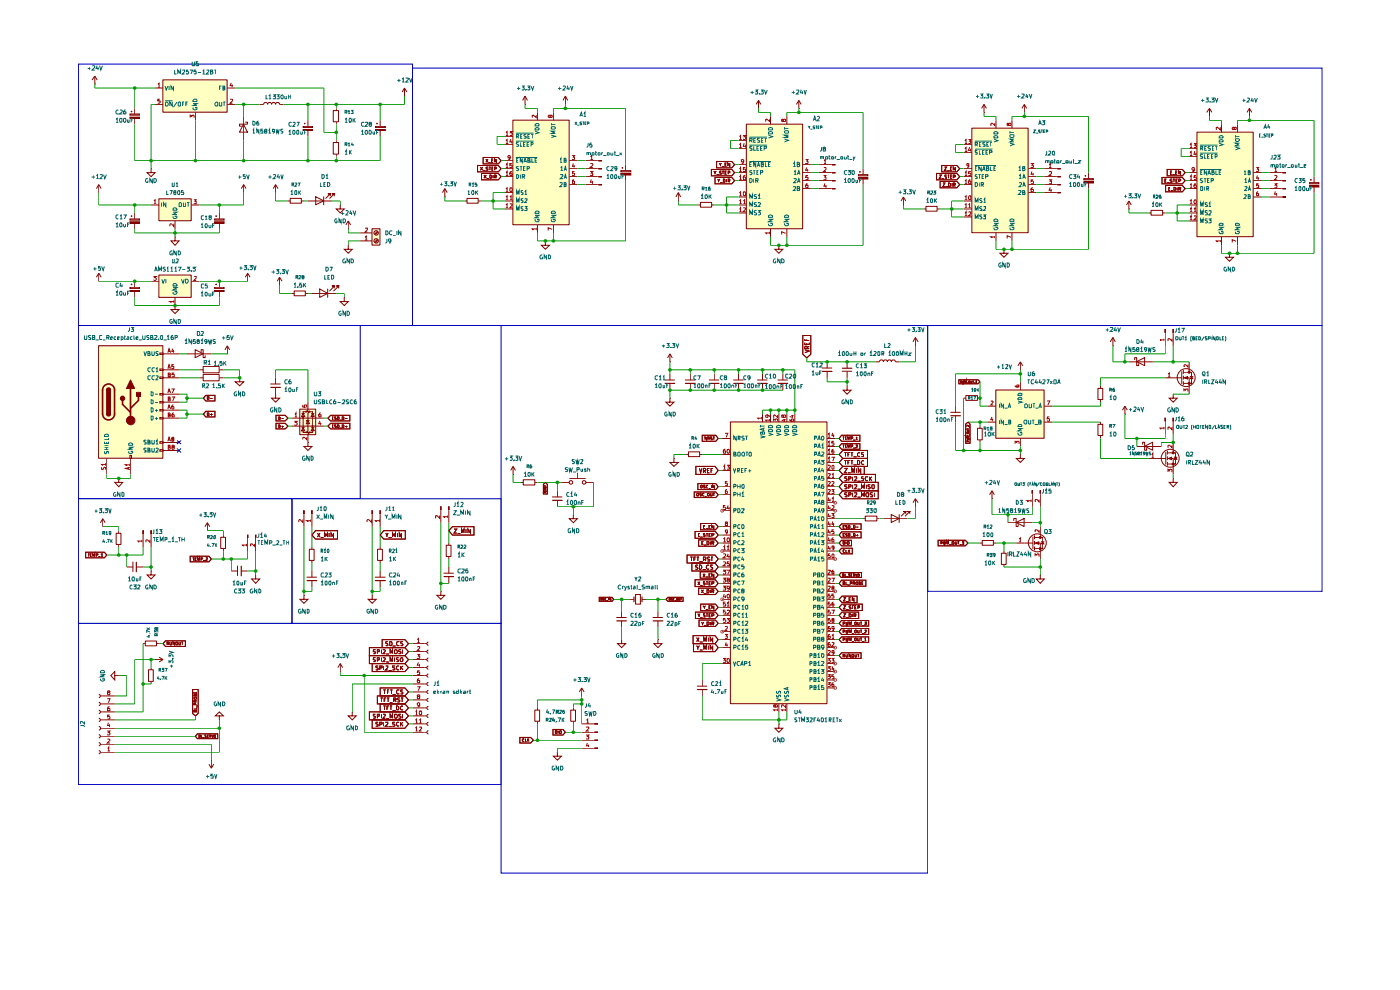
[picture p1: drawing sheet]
<svg xmlns="http://www.w3.org/2000/svg" width="297mm" height="210mm" viewBox="0 0 297 210" stroke-linecap="round" stroke-linejoin="round" font-family="sans-serif">
<g fill="#ffffc2">
<path d="M155 89.5h20.5v59.8h-20.5z"/>
<path d="M206.2 27.2h11.9v22.2h-11.9z"/>
<path d="M211.3 82.8h10.2v10.2h-10.2z"/>
<path d="M158.4 26.4h11.9v22.2h-11.9z"/>
<path d="M254 28.1h11.9v22.2h-11.9z"/>
<path d="M108.8 25.5h12v22.2h-12z"/>
<path d="M79 48.6h1.6v3.4h-1.6z"/>
<path d="M34.6 17h13.6v6.8h-13.6z"/>
<path d="M33.7 58.4h6.9v4.7h-6.9z"/>
<path d="M33.7 42.2h6.9v4.7h-6.9z"/>
<path d="M63.6 86.8h3.4v5.4h-3.4z"/>
<path d="M21 73.4h13.6v23.8h-13.6z"/>
</g>
<path d="M134.5 126.6v1M136.2 126.6v1" fill="none" stroke="#840000" stroke-width=".25"/>
<path d="M133.7 127.1h.8M134.8 126.1h1.1v2h-1.1zM136.2 127.1h.8" fill="none" stroke="#840000" stroke-width=".21"/>
<path d="M126.2 153.5h.6v.1h-.6z" fill="#840000"/>
<path d="M126.2 153.5h.6v.1h-.6z" fill="none" stroke="#840000" stroke-width=".21"/>
<path d="M126.2 155.2h.6v.2h-.6z" fill="#840000"/>
<path d="M126.2 155.2h.6v.2h-.6z" fill="none" stroke="#840000" stroke-width=".21"/>
<path d="M126.2 156.9h.6v.2h-.6z" fill="#840000"/>
<path d="M126.2 156.9h.6v.2h-.6z" fill="none" stroke="#840000" stroke-width=".21"/>
<path d="M126.2 158.6h.6v.2h-.6z" fill="#840000"/>
<g fill="none" stroke="#840000" stroke-width=".21">
<path d="M40.3 118h4l.5 .6-.5 .6h-4zM40.9 118.3h.3M41 118.3v.6M41.4 118.6h.2M41.7 118.3h-.3v.6h.3M42 118.9v-.6l.1 .4 .2-.4v.6M42.6 118.6h.3l.1-.2-.4-.1v.6M43.1 118.9h.4M43.7 118.3h.3v.3l-.4 .3h.4M44 112.6h.1M44 110.9l-.5 .8M44 110.9l.5 .8"/>
<path d="M44 110.9v1.7M46.8 114h1v2.3h-1zM47.4 113.5v.5M47.4 116.4v.5M117.2 105.4h2M118.2 104.1v1.4M118.2 106.1v1.4M119.1 102.3h1.7M120.8 101.5h3.5M121.6 109.2v.8h.9l-.9 .9-.8-.9h.8M121.6 109.2h.1M122.5 100.3v1.2"/>
<path d="M124.3 102.3h1.6M49.1 121.1h1.3M50.4 120.1v2M51.2 121.1h1.3M54.2 122v.8h.9l-.9 .9-.8-.9h.8M54.2 122h.1M127.1 126.7h2.7l.4 .4-.4 .5h-2.7zM127.6 126.9l.1 .1v.3h-.2zM128.1 127h-.2l.2 .1v.2h-.2M128.6 127l-.1-.1-.2 .1 .1 .3h.2M128.7 127.4h.3M129.1 126.9v.4"/>
<path d="M129.6 126.9v.4l-.3-.4v.4M130.8 131h2M131.9 135.7v.8h.8l-.8 .9-.9-.9h.9M131.9 135.7h.1M131.9 129.7v1.3M131.9 131.7v1.4M110.3 156.4h2.3l.6 .6-.6 .6h-2.3zM111.2 156.8l-.2-.1-.2 .2 .2 .4h.2M111.5 156.7v.6h.2M111.9 156.7v.6M112 156.9l.2 .4M112.2 156.7l-.3 .3"/>
<path d="M113.5 150.6h1v2.4h-1zM114 150.2v.5M114 153v.5M117.3 154.7h2.1l.5 .6-.5 .6h-2.1zM117.8 155l.4 .1-.1 .5h-.3zM118.2 159.6v.8h.9l-.9 .9-.8-.9h.8M118.2 159.6h.1M118.4 155v.6M118.8 155l.3 .1-.1 .5h-.3v-.2zM121.1 150.6h1v2.4h-1zM121.6 150.2v.5M121.6 153v.5"/>
<path d="M123.4 147.6h.1M123.4 153.5h2.8M123.4 155.3h2.8M123.4 157h2.8M123.4 158.7h2.8M123.4 145.9l-.5 .9M123.4 145.9l.5 .9M123.4 145.9v1.7M126.2 158.6h.6v.2h-.6z"/>
<circle cx="121.1" cy="102.3" r=".38"/>
<circle cx="123.9" cy="102.3" r=".38"/>
</g>
<path d="M124.3 155.9h.6l-.3 .4h.2l.1 .1-.1 .4-.5-.1M124.4 152.8l.3-.3v.9M124.4 154.3l.4-.1 .1 .3-.6 .6h.6M124.4 153.4h.5M124.6 157.6l-.2 .6h.5M124.8 158v.5" fill="none" stroke="#a90000" stroke-width=".21"/>
<path d="M117.2 106.1h2.1M51.2 120.1v2M130.9 131.7h2" fill="none" stroke="#840000" stroke-width=".25"/>
<path d="M52.5 113.5h.1v.5h-.1z" fill="#840000"/>
<path d="M52.5 113.5h.1v.5h-.1z" fill="none" stroke="#840000" stroke-width=".21"/>
<path d="M54.1 113.5h.2v.5h-.2z" fill="#840000"/>
<path d="M52.5 114v2.9M54.1 113.5h.2v.5h-.2zM54.2 114v2.9" fill="none" stroke="#840000" stroke-width=".21"/>
<path d="M52.3 115.6h-.9l.3 .3M52.3 115.4v.5M54 115.4v.5l-.5-.5h-.3v.5" fill="none" stroke="#a90000" stroke-width=".21"/>
<path d="M30.3 112.6h.1v.6h-.1z" fill="#840000"/>
<path d="M30.3 112.6h.1v.6h-.1z" fill="none" stroke="#840000" stroke-width=".21"/>
<path d="M32 112.6h.1v.6h-.1z" fill="#840000"/>
<g fill="none" stroke="#840000" stroke-width=".21">
<path d="M65.3 93.9v.8h.9l-.9 .9-.8-.9h.8M65.3 93.9h.1M108.8 98.9l-.5 .9M108.8 98.9l.6 .9M108.8 98.9v1.7M18.2 117.1h3.9l.6 .6-.6 .6h-3.9zM18.7 117.5h.3M18.8 117.5v.6M19.2 117.7h.2M19.4 117.5h-.2v.6h.2M19.7 118.1v-.6l.2 .4 .2-.4v.6M20.5 117.7h.2l.1-.1-.3-.1v.6"/>
<path d="M20.9 118.1h.4M21.5 117.6l.1-.1v.6M21.5 118.1h.3M21.8 111.7h.1M21.8 110l-.5 .9M21.8 110l.5 .9M21.8 110v1.7M24.6 113.1h1.1v2.4h-1.1zM25.2 101.5v.8h.8l-.8 1-.9-1h.9M25.2 101.5h.1M25.2 112.6v.6M25.2 115.5v.5"/>
<path d="M28.2 119.2v2M30.4 113.2v2.8M32 112.6h.1v.6h-.1zM32.1 113.2v2.8M108.8 100.6h.1M110.5 102.3h.5M111 101.8h2.5v1.1h-2.5zM113.5 102.3h.5M115.3 102.7l.4-.4 .4 .4v2.1h-.8zM115.4 104.2h.5l-.5 .2h.5M115.4 102.9v.3M115.4 103.1h.5"/>
<path d="M115.5 103.3v.3l.4-.3v.3M115.7 103.9v-.1h-.3v.1h.5M115.9 103.8h-.2M26.9 120.3h1.3M28.9 120.3h1.5M32.1 121.1v.9h.8l-.8 .8-.9-.8h.9M32.1 121.1h.1"/>
</g>
<path d="M30.1 114.8h-.8l.2 .2M30.1 114.5v.5M31.8 114.5v.5l-.5-.5-.3 .1v.4" fill="none" stroke="#a90000" stroke-width=".21"/>
<path d="M28.9 119.3v2" fill="none" stroke="#840000" stroke-width=".25"/>
<path d="M66.1 108.3h.2v.6h-.2z" fill="#840000"/>
<path d="M66.1 108.3h.2v.6h-.2z" fill="none" stroke="#840000" stroke-width=".21"/>
<path d="M64.4 108.3h.2v.6h-.2z" fill="#840000"/>
<path d="M64.4 108.3h.2v.6h-.2zM64.5 108.9v2.8M66.2 108.9v2.8" fill="none" stroke="#840000" stroke-width=".21"/>
<path d="M64.2 110.2v.6l-.6-.6-.2 .2 .1 .3M65.9 110.5h-.8l.2 .2M65.9 110.2v.5" fill="none" stroke="#a90000" stroke-width=".21"/>
<path d="M80.6 108.3h.1v.6h-.1z" fill="#840000"/>
<path d="M80.6 108.3h.1v.6h-.1z" fill="none" stroke="#840000" stroke-width=".21"/>
<path d="M78.9 108.3h.1v.6h-.1z" fill="#840000"/>
<path d="M78.9 108.3h.1v.6h-.1zM79 108.9v2.8M80.6 108.9v2.8M64.5 126.3v.8h.8l-.8 .9-.9-.9h.9M64.5 126.3h.1" fill="none" stroke="#840000" stroke-width=".21"/>
<path d="M78.8 110.2v.6l-.7-.6-.2 .2v.3M80.5 110.5h-.9l.3 .2M80.5 110.2v.5" fill="none" stroke="#a90000" stroke-width=".21"/>
<path d="M95.1 107.5h.2v.6h-.2z" fill="#840000"/>
<path d="M95.1 107.5h.2v.6h-.2z" fill="none" stroke="#840000" stroke-width=".21"/>
<path d="M93.4 107.5h.2v.6h-.2z" fill="#840000"/>
<g fill="none" stroke="#840000" stroke-width=".21">
<path d="M199.4 38.5h3.6l.6 .7-.6 .6h-3.6zM200 38.8h.5l-.5 .8h.5M200.5 39.6h.6M201.2 38.8l.4 .2v.4l-.2 .2h-.2zM202 38.8v.8M202.2 39.2h.5v-.3l-.5-.1v.8M202.4 39.2l.3 .4M229.9 37.9h2v.2h-2zM229.9 38.6h2v.2h-2zM230.1 37.3h.3M230.3 37.1v.4M230.9 36.6v1.3"/>
<path d="M230.9 38.8v1.2M165.2 52v.9h.9l-.9 .8-.8-.8h.8M165.2 52h.1M213 52.9v.8h.8l-.8 .9-.9-.9h.9M213 52.9h.1M142.1 76.8h.1M142.1 75.1l-.5 .8M142.1 75.1l.5 .8M142.1 75.1v1.7M142.1 79.3v1.3M146.4 79.3v1.3M151.5 79.3v1.3"/>
<path d="M156.7 79.3v1.3M161.8 79.3v1.3M166.1 79.3v1.3M170.3 71.2h1.7v3.9l-.8 .8-.9-.8zM170.7 74.2l1 .3-1 .3M170.7 72.7v.4h1v-.4M170.7 71.9v.4h1M171.2 72v.3M171.2 72.8v.3M171.2 74v-.5h-.4l-.1 .5h1M171.7 73.5l-.5 .2M174.4 78.1h2"/>
<path d="M175.5 76.8v1.3M175.5 78.8v1.3M178.7 78.7h2M179.7 76.8v1.3M179.7 78.8v1.3M185.7 76.8h.9l.3-.5 .4 .2 .1 .3 .3-.5 .5 .2 .1 .3 .3-.5 .4 .2 .1 .3 .1-.3 .5-.2 .3 .5h.8M194.2 73.4h.1M194.2 71.6l-.5 .9M194.2 71.6l.6 .9M194.2 71.6v1.8M216.5 78.4h.1M216.5 76.8l-.6 .8"/>
<path d="M216.5 76.8l.5 .8M216.5 76.8v1.6M141.1 80.6h2M142.1 84.5v.8h.9l-.9 .9-.8-.9h.8M142.1 84.5h.1M142.1 81.3v1.5M143 97.2v.9h.9l-.9 .8-.9-.8h.9M143 97.2h.1M145.4 80.6h2M145.6 96.4h.5M146.1 95.8h2.3v1.1h-2.3zM146.4 81.3v1.5"/>
<path d="M147.6 98.9h4.1l.7 .9-.7 .8h-4.1zM148.4 99.4l.2 .9 .3-.9M148.5 96.4h.5M149 92.3h2.9l.5 .7-.5 .6h-2.9zM149.2 99.9h.4l.1-.4-.1-.1h-.4v.9M149.4 99.9l.3 .4M149.9 92.7v.6l-.3-.6v.6M150.1 99.8h.2M150.2 93h.3l-.1-.3h-.2v.6M150.3 93l.2 .3M150.5 80.6h2M150.5 99.4h-.4v.9h.4"/>
<path d="M150.8 99.8h.3M151.1 92.8h-.3v.2l.3 .1v.2h-.3M151.3 99.4h-.5v.9M151.3 92.7h.3M151.4 92.7v.6M151.5 81.3v1.5M153.2 93h1.8M153.2 96.4h1.8M153.2 99.8h1.8M154.9 89.5h20.5v59.8h-20.5zM155.6 80.6h2.1M156.7 81.3v1.5"/>
<path d="M160.7 80.6h2M161.8 81.3v1.5M161.8 87.8v1.7M163.5 87.8v1.7M165 80.6h2.1M165.2 87.8v1.7M166.1 81.3v1.5M166.9 87.8v1.7M168.6 87.8v1.7M175.5 98.1h1.7M175.5 94.7h1.7M175.5 93h1.7"/>
<path d="M175.5 96.4h1.7M175.5 99.8h1.7M178.5 94.1h3.9v1.2h-3.9l-.5-.6zM178.5 92.3h3.9v1.3h-3.9l-.5-.6zM178.8 98.9h4.6v1.7h-4.6l-.8-.8zM178.8 97.2h5.2v1.7h-5.2l-.8-.8zM178.8 95.6h5.2v1.6h-5.2l-.8-.8zM178.8 94.4h.3M178.8 92.7h.3M178.9 92.7v.6M178.9 94.4v.6M179.1 99.4h.6l-.6 .9h.6"/>
<path d="M179.1 97.7h.5M179.1 96h.5M179.4 96v.8M179.4 97.7v.8M179.4 94.7h.1M179.4 93h.1M179.6 94.4h-.2v.6h.2M179.6 92.7h-.2v.6h.2M179.7 81.8v1h.9l-.9 .8-.8-.8h.8M179.7 81.8h.1M179.9 95v-.6l.1 .4 .3-.4v.6M179.9 93.3v-.6l.1 .4 .3-.4v.6"/>
<path d="M179.9 98.1h.2M179.9 96.4h.2M180.3 97.7h-.4v.8M180.3 96h-.4v.8M180.5 97.7h.5M180.5 96h.5M180.6 94.7h.2l.1-.2-.3-.1v.6M180.6 93h.2l.1-.2-.3-.1v.6M180.7 96v.8M180.7 97.7v.8M181 95h.5M181 93.3h.5"/>
<path d="M181.1 98.6h.6M181.1 96.9h.6M181.6 94.5h.3l-.3 .5h.3M181.6 92.8l.1-.1v.6M181.6 93.3h.3M181.7 99.4v.9M181.9 97.7a.48 .48 0 0 1 .5 .3 .48 .48 0 0 1-.2 .5h-.3zM182.4 96.1l-.2-.1-.3 .2v.5l.2 .1 .3-.1M182.6 99.4v.9l-.5-.9v.9M183.2 96.1h-.4v.2l.4 .2v.3h-.4M183.3 97.8l-.3-.1-.2 .2v.4l.1 .2 .4-.1M201.7 87.5h2"/>
<path d="M202.7 86.2v1.3M202.7 88.2v1.3M203.4 80.6h4.1l.4 .4-.4 .4h-4.1zM203.8 81.1h.1l.1-.3h-.2v.4M204.2 80.8l.1 .4v-.3l.1 .3 .1-.4M204.4 84.5h.5M204.7 81.2v-.4l.2 .4v-.4v.4M204.9 90l.5-.5 .4 .5v4h-.9zM204.9 83.9h2.5v1h-2.5zM205 81.2h.4M205.1 92.9l.4 .1-.2 .1 .2 .1-.4 .1M205.1 91.7h.3l.1 .2-.3 .1z"/>
<path d="M205.1 91.2l.4 .1v.2h-.4M205.1 90.9v.2M205.1 91h.4M205.4 93.7l-.1-.3-.2 .1v.2h.4M205.5 80.8l.3 .2-.1 .2h-.3zM205.5 92.5h-.4l.3 .1-.3 .2h.4M205.5 90.2v.3l-.4-.3 .1 .3M205.6 90.5v.3M205.6 92.1v.3M206 80.8v.4h.2v-.4M206.3 80.8h.2M206.5 80.8v.4"/>
<path d="M206.6 81.2h.6M207 80.9l.1-.1v.4M207.4 90.9h1v2.4h-1zM207.4 84.5h.5M207.9 90.4v.5M207.9 93.3v.6M216.5 96.4v.8h.8l-.8 .9-.9-.9h.9M216.5 96.4h.1M65.6 116.5h1v2.4h-1zM66.2 116v.5M66.2 118.9v.5M66.9 112.6h4.7v1.7h-4.7l-.7-.8z"/>
<path d="M67.4 113.1l.5 .8M67.9 113.1l-.5 .8M68 114h.6M68.9 113.9v-.8l.2 .6 .4-.6v.8M69.8 113.1v.8M70.7 113.1v.8l-.5-.8v.8M80.1 116.5h1v2.4h-1zM80.6 116v.5M80.6 118.9v.5M81.4 112.6h4.6v1.7h-4.6l-.8-.8zM81.8 113.1l.3 .4 .2-.4M82.1 113.5v.4"/>
<path d="M82.4 114h.7M83.3 113.9v-.8l.3 .6 .3-.6v.8M84.3 113.1v.8M85.1 113.1v.8l-.4-.8v.8M93.4 107.5h.2v.6h-.2zM93.5 108.1v2.8M94.7 115.7h1v2.3h-1zM95.2 108.1v2.8M95.2 115.2v.5M95.2 118.1v.5M96 111.7h4.5v1.8h-4.5l-.8-.9zM96.3 112.2h.6l-.6 .9h.6"/>
<path d="M97.1 113.2h.6M97.9 113.1v-.9l.3 .6 .2-.6v.9M98.9 112.2v.9M99.8 112.2v.9l-.5-.9v.9M145.8 117.7h5.9l.7 .9-.7 .8h-5.9zM146.4 118.2h.5M146.7 118.2v.8M146.8 119.4h4.9l.7 .9-.7 .8h-4.9zM147.2 118.6h.3M147.3 104.4h4.6l.5 .5-.5 .6h-4.6zM147.5 112.7h4.3l.6 .8-.6 .7h-4.3zM147.6 118.2h-.4v.8"/>
<path d="M147.8 118.2h.5M148 104.6l.2 .1-.1 .5h-.2l-.1-.2zM148 119.9h-.3l-.2 .1 .1 .3 .4 .2-.1 .3-.4-.1M148 102.6h3.9l.5 .7-.5 .5h-3.9zM148 118.2v.8M148.1 113.5h.2M148.2 114.5h3.6l.6 .7-.6 .7h-3.6zM148.4 119.9a.47 .47 0 0 1 .5 .4 .47 .47 0 0 1-.5 .5zM148.4 119.1h.7M148.5 113.2h-.4v.6h.4M148.6 113.9h.5M148.6 111h3.2l.6 .7-.6 .7h-3.2z"/>
<path d="M148.7 102.9l.3 .1-.1 .5-.3-.1zM148.8 104.7h-.3l.1 .2 .2 .1-.1 .2h-.2M148.9 115.2h.2M149.2 118.7l.5-.1v-.4h-.5v.8M149.2 114.9h-.3v.6h.3M149.2 111.7h.3M149.3 115.6h.6M149.4 104.7l-.2-.1-.2 .3 .1 .3h.3M149.5 118.7l.2 .3M149.5 105.3h.4M149.6 103h-.4v.2l.4 .1v.2h-.4M149.6 111.5h-.4v.6h.4"/>
<path d="M149.6 113.2h-.4v.2l.4 .1-.1 .3h-.3M149.7 112.1h.5M149.8 113.2h.4M150 114.9h.3l.1 .1-.1 .5h-.3zM150 113.2v.6M150.1 104.7h.3v.5l-.3-.1zM150.2 103h-.4v.4l.4 .1M150.3 103.6h.5M150.4 119.9a.42 .42 0 0 0-.6 .4 .42 .42 0 0 0 .6 .4M150.4 111.7h.2M150.4 113.5h.3M150.6 118.2h-.5l.1 .4 .4 .1-.1 .3h-.4"/>
<path d="M150.8 104.6v.6l.3-.1v-.5M150.8 111.5h-.4v.6h.4M150.8 113.2h-.4v.6h.4M150.8 114.9v.6M150.8 118.2h.5M150.9 102.9v.6M151 115.2h.3l.1-.3h-.4v.6M151 113.5h.3l.1-.3h-.4v.6M151 118.2v.8M151.2 119.9h-.4v.3l.4 .2v.3h-.4M151.2 115.2l.2 .3M151.3 104.6h.3"/>
<path d="M151.4 111.5v.6l-.4-.6v.6M151.4 104.6v.6M151.5 102.9v.6l-.3-.6v.6M153.2 115.2h1.8M153.2 111.7h1.8M153.2 113.5h1.8M153.2 103.3h1.8M153.2 104.9h1.8M153.2 108.3h1.8M153.2 116.9h1.8M153.2 118.6h1.8M175.5 115.2h1.7"/>
<path d="M175.5 111.7h1.7M175.5 113.5h1.7M175.5 110h1.7M175.5 103.3h1.7M175.5 104.9h1.7M175.5 108.3h1.7M175.5 116.9h1.7M175.5 118.6h1.7M175.5 101.5h1.7M175.5 106.6h1.7M178.5 111.1h4.2v1.2h-4.2l-.5-.6zM178.5 112.8h4.2v1.3h-4.2l-.5-.6z"/>
<path d="M178.5 114.6h2.1v1.2h-2.1l-.5-.6zM178.5 116.3h2.3v1.2h-2.3l-.5-.6zM178.8 102.3h7.5v1.8h-7.5l-.8-.8zM178.8 100.6h6.9v1.7h-6.9l-.8-.8zM178.8 104.1h7.5v1.7h-7.5l-.8-.9zM178.9 114.9h.3l-.1 .5h-.2zM178.9 111.7h.2M178.9 113.5h.2M179.2 111.5h-.3v.6h.3M179.2 113.2h-.3v.6h.3M179.2 116.6l-.3 .1v.4l.1 .1 .2-.1M179.5 116.6v.6h.3"/>
<path d="M179.5 114.9v.5M179.7 102.8l-.5 .1v.3l.5 .2-.2 .3-.3-.1M179.7 101.1l-.5 .1v.2l.5 .3-.2 .3-.3-.1M179.7 111.5l-.3 .1 .3 .2v.3h-.3M179.7 113.2h-.2l-.1 .1 .3 .2v.3h-.3M179.7 104.5l-.5 .1v.3l.5 .2-.1 .3h-.4M179.9 114.9h.2l-.1 .5h-.2l-.1-.1zM179.9 100.3h.6M180 111.5l.3 .1-.1 .5h-.2zM180 113.2h.3l-.1 .6h-.2zM180 116.6v.6M180 103.3h.5v-.5h-.5v.9"/>
<path d="M180 101.6h.4l.2-.2-.1-.3h-.5v.9M180 104.9h.5v-.4h-.5v.9M180 116.9l.3 .3M180.3 116.6l-.3 .4M180.5 112.1h.4M180.5 113.8h.4M180.7 100.3v-.9l.3 .6 .2-.6v.9M180.9 101.1v.9M180.9 102.8v.9M180.9 104.5v.9M181.1 111.5h.2l.1 .1-.1 .5h-.2zM181.1 113.2l.3 .1-.1 .5h-.2z"/>
<path d="M181.2 102.9h.5v.3l-.5 .5h.5M181.2 101.2h.5v.3l-.5 .5h.5M181.2 104.6h.5v.3l-.5 .5h.5M181.7 111.8h.4M181.7 113.6h.4M181.9 103.8h.7M181.9 102.1h.7M181.9 113.3v.5M181.9 105.5h.7M182.8 103.7v-.9l.3 .6 .3-.6v.9M182.8 105.4v-.9l.3 .6 .3-.6v.9M183.1 110h.5"/>
<path d="M183.2 101.1l-.4 .1v.3l.4 .1v.3h-.4M183.6 109.5h2.4v1h-2.4zM183.8 104.6l.4-.1v.9l-.4-.1zM183.8 102.8v.9M184.1 101.2l-.4-.1a.44 .44 0 0 0-.1 .6 .44 .44 0 0 0 .5 .2M184.5 101.1v.9M184.5 101.5l.5 .5M184.6 102.8h-.4l-.1 .2 .5 .5-.1 .2-.4-.1M185 102.9h.5v.6l-.2 .2-.3-.2zM185 101.1l-.5 .5M185.1 104.5l-.5 .1v.3l.5 .2-.1 .3h-.4M185.5 104.5v.9"/>
<path d="M186.1 110h.5M187.4 110h5.1M189.1 109.1l1.7 .9-1.7 .8zM190.8 109.1v1.7M192.2 109v-.5h-.6h.6l-1.1 1M193 109v-.5h-.5h.5l-1 1M194.2 107.5h.1M194.2 105.8v1.7M194.2 105.8l-.5 .8M194.2 105.8l.6 .8M199 114.6h5.8l.6 .6-.6 .6h-5.8zM199.6 115.2h.3v-.2l-.3-.1v.5"/>
<path d="M200.1 114.9l.2 .5 .1-.4 .1 .4 .1-.5M200.9 115.4v-.5l.1 .4 .2-.4v.5M201.4 115.5h.5M202 114.9h.3v.5h-.3zM202.7 114.9v.5h.3v-.5M203.2 114.9h.3M203.3 114.9v.5M203.6 115.5h.4M204.1 114.9h.3l-.1 .2h.1v.3h-.3M207.9 115.2h.5M208.4 114.6h2.3v1.1h-2.3zM210.4 105.8h.1"/>
<path d="M210.4 104.1l-.5 .8M210.4 104.1l.6 .8M210.4 104.1v1.7M210.8 115.2h.5M212.4 117.4h1v2.3h-1zM213 116.9v.5M213 119.8v.5M213.8 110.9h5.2M215.1 110.4v-.4h.5v1.7h.4v-.4M215.6 110.8l1.7-.8v1.7zM30.4 136.5h.5M30.8 136h2.4v1h-2.4z"/>
<path d="M32.9 139.9h.1M32.9 139.9h1.7M33.2 136.5h.5M33.7 139.4l.9 .5M34.6 139.9l-.9 .5M35.1 135.9h4.2v1.2h-4.2l-.5-.6zM35.4 136.5h.4l-.1-.3h-.3v.6M35.6 136.5l.2 .3M36 136.2l.1 .6h.3v-.6M37 136.2v.6l-.3-.6v.6M37.3 136.3h.3v.5l-.3-.1zM38 136.2v.6l.3-.1v-.5"/>
<path d="M38.5 136.2h.3M38.7 136.2v.6M65.1 122.4h2M66.2 121.1v1.4M66.2 123.2v1.4M78.4 139.1h7.5l.8 .8-.8 .9h-7.5zM78.4 137.4h7.5l.8 .8-.8 .9h-7.5zM79 126.3v.8h.8l-.8 .9-.9-.9h.9M79 126.3h.1M79.6 122.4h2.1M79.6 139.6h-.4v.3l.4 .2-.1 .2h-.3M79.6 137.9h-.4v.3l.4 .1-.1 .3h-.3"/>
<path d="M80.1 138.2h.4v-.3l-.4-.1v.8M80.6 121.1v1.4M80.6 123.2v1.4M80.9 137.8v.8M80.9 139.5v.8M81.1 135.7h4.8l.8 .8-.8 .9h-4.8zM81.2 139.6l.4-.1 .2 .2-.6 .6h.6M81.2 137.9l.4-.1 .2 .2-.6 .6h.6M81.9 138.7h.6M82.3 136.1l-.5 .1v.2l.5 .2v.4h-.5M82.7 136.1l.4 .1 .1 .4-.2 .4h-.3zM82.8 138.6v-.8l.2 .6 .3-.6v.8"/>
<path d="M83.3 137h.7M83.7 139.5v.8M83.9 137.8a.47 .47 0 0 1 .4 .3 .47 .47 0 0 1-.2 .5h-.4v-.6zM84.5 139.6h-.4v.2l.4 .3v.2h-.4M84.6 136.2l-.3-.1-.2 .3 .2 .6 .3-.1M85.1 137.9l-.4-.1-.2 .2 .1 .2 .5 .1-.1 .3h-.5M85.1 139.5a.43 .43 0 0 1 .4 .5 .43 .43 0 0 1-.4 .3h-.1a.52 .52 0 0 1 .1-.8zM85.4 137.8v.8M85.5 136.1h-.4l-.1 .3 .5 .4-.1 .2h-.4M87.5 139.9h3.1M87.5 136.5h3.1M87.5 138.2h3.1"/>
<path d="M90.9 136.2l-.3 .3 .3 .4M90.9 137.9l-.3 .3 .3 .4M90.9 139.6l-.3 .3 .3 .4M93.5 125.4v.9h.9l-.9 .8-.8-.8h.8M93.5 125.4h.1M94.2 121.6h2M95.2 120.3v1.3M95.2 122.3v1.4M138.5 131h2.1M139.6 135.7v.8h.8l-.8 .9-.9-.9h.9M139.6 135.7h.1M139.6 129.7v1.3"/>
<path d="M139.6 131.7v1.4M141.7 126.7h3.2v.9h-3.2l-.4-.5zM141.9 127h.3v.3h-.3zM142.6 127h-.2v.1l.2 .1-.2 .1M143 127h-.2v.3h.2M143.1 127.4h.4M143.6 126.9l.2 .1v.3h-.2zM144 126.9v.4h.2v-.4M144.4 126.9h.3M144.5 126.9v.4M147 134.8h4.7l.7 .9-.7 .8h-4.7zM147.1 136.5h4.6l.7 .9-.7 .8h-4.6z"/>
<path d="M147.5 123h4.3l.6 .7-.6 .7h-4.3zM147.5 129.8h4.3l.6 .7-.6 .7h-4.3zM147.8 137l.2 .4 .4-.4M147.8 135.3l.5 .8M148 130.2l.3 .4 .2-.4M148 137.4v.4M148 123.4l.5 .7M148.2 124.8h3.6l.6 .6-.6 .7h-3.6zM148.3 131.5h3.5l.6 .7-.6 .7h-3.5zM148.3 135.3l-.5 .8M148.3 130.6v.3M148.5 136.2h.6"/>
<path d="M148.5 123.4l-.5 .7M148.5 137.9h.6M148.6 121.3h3.2l.6 .7-.6 .6h-3.2zM148.6 124.2h.5M148.6 130.9h.5M148.6 128.1h3.2l.6 .7-.6 .7h-3.2zM148.8 132l.3 .3 .2-.3M148.8 125.1l.4 .7M149.1 120.8h.6M149.1 132.3v.3M149.1 128.5l.3 .3 .3-.3M149.1 121.7l.5 .7"/>
<path d="M149.2 125.1l-.4 .7M149.3 136.1v-.8l.3 .6 .2-.6v.8M149.3 137.8v-.8l.3 .5 .2-.5v.8M149.3 132.6h.6M149.3 125.9h.6M149.4 128.8v.4M149.6 123.4h-.4v.3h.4l-.1 .4-.3-.1M149.6 130.3h-.4v.1l.4 .2v.3h-.4M149.6 121.7l-.5 .7M149.7 122.4h.5M149.7 129.2h.5M149.8 123.4h.4"/>
<path d="M149.8 130.2h.4M150 125.1h.3l.1 .2-.1 .5h-.3zM150 132h.4v.5l-.2 .1h-.2zM150 123.4v.7M150 130.2v.7M150.2 135.3v.8M150.2 137v.8M150.4 122h.2M150.4 123.7h.3M150.4 128.8h.2M150.4 130.5h.3M150.8 121.7h-.4v.7h.4"/>
<path d="M150.8 123.4h-.4v.7h.4M150.8 130.2h-.4v.7h.4M150.8 128.5h-.4v.7h.4M150.8 125.1v.7M150.8 132v.6M151 125.4h.3l.1-.2-.4-.1v.7M151 123.7h.3l.1-.3h-.4v.7M151 130.6l.4-.1v-.2l-.4-.1v.7M151 132.3l.4-.1v-.2h-.4v.6M151.2 135.3v.8l-.5-.8v.8M151.2 137v.8l-.5-.8v.8M151.2 125.4l.2 .4"/>
<path d="M151.2 132.3l.2 .3M151.4 121.7v.7l-.4-.7v.7M151.4 128.5v.7l-.4-.7v.7M153.2 120.3h1.8M153.2 122h1.8M153.2 123.7h1.8M153.2 125.4h1.8M153.2 127.1h1.8M153.2 128.8h1.8M153.2 130.5h1.8M153.2 132.2h1.8M153.2 134h1.8"/>
<path d="M153.2 135.7h1.8M153.2 137.4h1.8M175.5 122h1.7M175.5 123.7h1.7M175.5 125.4h1.7M175.5 127.1h1.7M175.5 128.8h1.7M175.5 130.5h1.7M175.5 132.2h1.7M175.5 134h1.7M175.5 135.7h1.7M175.5 137.4h1.7"/>
<path d="M175.5 139.1h1.7M178.4 121.5h4.4v1h-4.4l-.4-.5zM178.5 131.6h5.8v1.2h-5.8l-.5-.6zM178.5 133.3h5.8v1.3h-5.8l-.5-.6zM178.5 135.1h5.8v1.2h-5.8l-.5-.6zM178.5 123.1h5.2v1.2h-5.2l-.5-.6zM178.5 138.5h4.2v1.2h-4.2l-.5-.6zM178.6 128.1h4.3v1.4h-4.3l-.6-.7zM178.6 129.8h3.6v1.4h-3.6l-.6-.7zM178.6 126.5h3.2v1.3h-3.2l-.6-.7zM178.8 122h.2v-.2l-.2-.1v.6l.2-.1-.1-.2M178.9 132.3h.2l.1-.3h-.3v.6"/>
<path d="M178.9 134h.3l-.1-.3h-.2v.5M178.9 135.7h.3v-.3l-.3-.1v.6M178.9 123.7h.3l-.1-.3h-.2v.6h.3l-.1-.3M178.9 139.1h.3v-.3h-.3v.6M178.9 128.5h.5l-.5 .7h.5M178.9 130.2h.5l-.5 .7h.5M178.9 126.8h.5l-.5 .7h.5M179 139.1l.2 .3M179.3 121.7v.6h.7M179.5 132v.6l.2-.5 .1 .5 .2-.6M179.5 133.7v.5l.2-.4 .1 .4 .2-.5M179.5 135.3v.6l.2-.4 .1 .4 .2-.6"/>
<path d="M179.5 123.4v.6h.3M179.5 138.8v.4l.1 .2 .2-.1v-.5M179.5 129.2h.5M179.5 130.9h.5M179.5 127.6h.5M179.8 124.1h.5M180.1 132.6v-.6l.3 .4 .2-.4v.6M180.1 134.2v-.5l.3 .4 .2-.4v.5M180.1 135.9v-.6l.3 .5 .2-.5v.6M180.1 130.2l.5 .1-.1 .6h-.4zM180.1 127.1h.3M180.4 123.7h.3v-.2l-.3-.1v.6"/>
<path d="M180.4 121.8h-.4v.2l.4 .1-.2 .2-.2-.1M180.5 138.8v.6l-.4-.6v.6M180.5 126.8h-.4v.7h.4M180.6 128.6h-.5l.1 .2 .4 .2-.1 .2h-.4M180.6 122h.1M180.7 132.6h.4M180.7 134.3h.4M180.7 136h.4M180.7 128.5h.4M180.8 121.7h-.2v.6h.2M180.8 138.8l.3 .2-.1 .4-.3-.1zM180.9 128.5v.7"/>
<path d="M180.9 130.2v.7M181 123.7h.3l.1-.1-.4-.2v.6M181.1 122.1l.2-.1-.1-.3h-.1v.6M181.1 130.6l.5-.1v-.2l-.5-.1v.7M181.1 126.8v.7l-.3-.7v.7M181.1 123.7l.3 .3M181.1 122.1l.2 .2M181.3 135.4h.4l-.1 .5h-.3zM181.3 128.8h.3M181.3 130.6l.3 .3M181.4 132h.3l-.1 .6-.3-.1zM181.4 133.7h.3l-.1 .5h-.3z"/>
<path d="M181.4 138.8l.1 .6 .2-.2v-.4M181.5 121.7l.2 .6 .1-.6M181.7 128.5h-.4v.7h.4M181.7 123.4l.3 .1-.1 .5h-.2l-.1-.2zM181.9 132l.1 .6h.2v-.6M181.9 133.7l.1 .5h.2v-.5M181.9 135.3l.1 .6h.2v-.6M181.9 138.8h.3M182 128.8h.3l-.1-.3h-.2v.7M182.1 121.7l.2 .2-.1 .4-.2-.1zM182.1 138.8v.6M182.2 123.7l.4-.1-.2-.2h-.2v.6h.4v-.3h-.2"/>
<path d="M182.5 132h.3M182.5 133.7h.3M182.5 135.3h.3M182.7 132v.6M182.7 133.7v.5M182.7 135.3v.6M182.8 132.6h.6M182.8 134.3h.6M182.8 136h.6M182.8 123.7h.2M183.1 123.4h-.3v.6h.3M183.4 132h.4l-.2 .2h.2v.3h-.4"/>
<path d="M183.4 133.7h.4l-.4 .5h.4M183.4 135.5l.2-.2v.6M183.4 135.9h.4M21 159.2l.3 .4-.3 .3M21 157.5l.3 .4-.3 .3M21 155.8l.3 .4-.3 .3M21 154.1l.2 .1 .1 .4-.3 .3M21 152.4l.3 .3-.3 .3M21 150.7l.3 .3-.3 .3M21 149l.3 .3-.3 .4M21 147.3l.3 .3-.3 .4M21.3 159.6h3"/>
<path d="M21.3 157.9h3M21.3 156.2h3M21.3 154.5h3M21.3 152.7h3M21.3 151h3M21.3 149.3h3M21.3 147.6h3M24.3 143.3v-.8l-.8 .8 .8 .9v-.9h.9M25.2 143.3h.1M31.5 142.1h1v2.4h-1zM32.1 141.6v.5M32.1 144.6v.5"/>
<path d="M40.9 146.3h1.1v5l-.6 .6-.5-.6zM41.1 146.8v.2h.6v-.2M41.2 148h.5v.2l-.5 .1zM41.4 150.8l.3-.1v.3h-.6l.1-.3 .2 .1v.2M41.4 149.5v-.4l-.3 .1v.3h.6M41.4 148.9v-.3h-.2l-.1 .3h.6M41.4 147.5v-.2h.3v.3h-.6l.2-.3 .1 .3M41.4 146.9v.1M41.7 150.1v.3h-.6M41.7 148.6l-.3 .1M41.8 149.6v.5M41.9 155.7h4.3v1h-4.3l-.5-.5z"/>
<path d="M42.2 156.2l.3-.1v-.2h-.3v.5h.3l-.1-.2M42.7 155.9v.5h.7M43.7 155.9h-.2v.2l.2 .1v.2h-.2M44 156.2h.2M44.2 155.9h-.2v.5h.2M44.4 156.2h.3l.1-.3h-.4v.5M44.6 156.2l.2 .2M44.9 155.9l.2 .5 .2-.5M45.4 155.9h.3v.5h-.3l-.1-.1zM46.5 151.9h.9l-.9-.9-.8 .9h.8v.8M46.5 152.7h.1M72.2 142.5h.1"/>
<path d="M72.2 140.8l-.5 .8M72.2 140.8l.5 .8M72.2 140.8v1.7M74.7 151v.9h.9l-.9 .8-.8-.8h.8M74.7 151h.1M78.4 151h7.5l.8 .9-.8 .8h-7.5zM79 152.7h6.9l.8 .8-.8 1h-6.9zM79 140.8h6.9l.8 .8-.8 .9h-6.9zM79.6 151.5h-.4v.4l.4 .1v.3h-.4M80.1 151.9h.4v-.4h-.4v.9M80.1 140l.4-.1v-.3l-.4-.1v.8M80.1 147.6h5.8l.8 .9-.8 .8h-5.8z"/>
<path d="M80.2 153.2h-.4l-.1 .2 .5 .3v.3h-.5M80.2 141.3l-.5 .1 .1 .2 .4 .2v.2h-.5M80.6 153.6l.5-.1v-.2l-.5-.1v.9M80.6 141.7l.5-.1v-.3h-.5v.8M80.6 145.9h5.3l.8 .9-.8 .8h-5.3zM80.6 149.3h5.3l.8 .9-.8 .8h-5.3zM80.7 148h.5M80.9 151.5v.9M81 148v.9M81.2 151.5l.6 .1-.6 .8h.6M81.3 146.4h.5M81.3 149.7h.5"/>
<path d="M81.4 141.3v.8M81.4 153.2v.9M81.5 148.5h.3M81.6 146.4v.8M81.6 149.7v.9M81.8 153.3l.5-.1v.3l-.5 .6h.5M81.8 141.3h.5v.3l-.5 .5h.5M81.9 148h-.4v.9M81.9 152.4h.6M81.9 140.4h.6M82.1 150.2h.2M82.1 148h.5"/>
<path d="M82.2 146.8h.2M82.3 148v.9M82.4 154.1h.7M82.4 142.2h.7M82.5 146.4h-.3v.8M82.5 149.7h-.4v.9M82.7 149.7h.5M82.7 149h.6M82.8 152.4v-.9l.2 .6 .3-.6v.9M82.8 140.3v-.8l.2 .7 .3-.7v.8M82.8 146.4h.5M82.9 149.7v.9"/>
<path d="M83 146.4v.8M83.3 147.3h.7M83.3 150.7h.7M83.5 148.5h.5v-.3l-.1-.2h-.4v.9M83.7 151.6h.5a.47 .47 0 0 1-.3 .8l-.2-.2zM83.7 148.5l.3 .4M83.8 153.2l-.5 .1v.2l.4 .1 .1 .3-.2 .2-.3-.1M83.8 141.3h-.5v.2l.5 .4-.2 .2-.3-.1M84.1 149.7a.49 .49 0 0 1 .5 .3 .49 .49 0 0 1-.1 .6h-.4zM84.6 153.3l-.3-.1-.2 .2v.4l.3 .3 .2-.1M84.6 141.3h-.3l-.2 .1v.5l.3 .2 .2-.1M84.6 146.4h-.3l-.2 .3 .2 .5 .3-.1"/>
<path d="M84.8 148.1l-.3-.1-.2 .2 .2 .3 .3 .1v.2l-.5 .1M85 141.3v.8M85 153.2v.9M85.1 151.5l-.6 .1 .1 .3 .5 .1v.3h-.6M85.1 148h.5M85.1 153.5l.4 .6M85.1 141.6l.4 .5M85.3 148v.9M85.4 151.5v.9M85.5 146.4h-.4l-.1 .2 .5 .4-.1 .2h-.4M85.5 149.8l-.3-.1-.2 .3v.4l.1 .2 .4-.1M85.5 153.2l-.5 .4"/>
<path d="M85.5 141.3l-.5 .4M87.5 141.6h3.1M87.5 143.3h3.1M87.5 145.1h3.1M87.5 146.8h3.1M87.5 148.5h3.1M87.5 150.2h3.1M87.5 151.9h3.1M87.5 153.5h3.1M87.5 155.3h3.1M90.9 141.3l-.3 .3 .3 .3M90.9 143l-.3 .3 .3 .3"/>
<path d="M90.9 144.7l-.3 .4 .3 .3M90.9 146.4l-.3 .4 .3 .3M90.9 148.1l-.3 .4 .3 .3M90.9 149.8l-.3 .4 .3 .3M90.9 151.5l-.3 .4 .3 .3M90.9 153.2l-.3 .3 .3 .4M90.9 155l-.3 .3 .3 .4M147.9 145.5h2M149 144.2v1.4M149 146.3v1.3M153.2 140.8h1.8M165.2 153.5v1h.9l-.9 .8-.8-.8h.8"/>
<path d="M165.2 153.5h.1M165.2 149.3v1.7M166.9 149.3v1.7M175.5 140.8h1.7M175.5 142.5h1.7M175.5 144.2h1.7M175.5 145.9h1.7M44.3 162.1l.5 .8M44.8 161.3h.1M44.8 161.3v1.6M45.3 162.1l-.5 .8"/>
</g>
<g fill="none" stroke="#a90000" stroke-width=".21">
<path d="M153.5 98.9l.2-.2v.8M153.5 99.5h.5M153.8 91.9h.6l-.3 .9M153.9 95.3l-.4 .2v.6h.4v-.5h-.4v.2M154.2 98.7h.5l-.2 .3 .2 .1v.4h-.5M154.3 95.4l.3-.1 .1 .2-.1 .6a.39 .39 0 0 1-.4-.2 .39 .39 0 0 1 .1-.5zM161.6 88.7h-.9l.2 .2M161.6 88.4v.5M162.8 88l.1 .4v.1h-.4l-.1-.4 .2-.1 .6 .2 .1 .2M163.3 89.1h-.9l.3 .3M163.3 88.9v.5M164.1 89.4v-.5l.4 .2v-.2h.3l.2 .1-.1 .4"/>
<path d="M165 88v.6l-.6-.6-.3 .1 .1 .4M166.1 88.9h.6M166.2 88.2l.1-.2 .4 .1-.1 .4h-.4v-.4h-.4l.1 .4 .3-.1M166.4 88.9v.5l-.6-.3M167.5 88.9l.4 .5 .5-.1v-.4h-.5v.4l.1 .1M167.9 88.1h.5M168.1 88v.5l-.6-.1M175.6 92.2l.3-.3v.9M175.6 93.9l.3-.3v.9M175.6 95.6l.3-.3v.8M175.6 97.2l.3-.2v.8M175.6 98.8l.4-.1 .2 .2-.6 .6h.6"/>
<path d="M175.6 92.8h.6M175.6 94.5h.6M175.6 96.1h.6M175.6 97.8h.6M176.4 97h.6l-.3 .8M176.7 91.8l-.2 .6h.5M176.7 98.7l.2 .2-.1 .6-.3-.1v-.5zM176.8 95.3l-.3 .2v.6h.4l-.1-.5h-.2l-.1 .2M176.8 92.2v.6M176.9 93.6h-.4v.4h.4l-.1 .5-.3-.1M93.3 109.4v.5l-.6-.5h-.3l.1 .5M95 109.6h-.9l.3 .3"/>
<path d="M95 109.4v.5M153.5 114.3l.2-.2v.8M153.5 116l.2-.2v.8M153.5 117.6l.3-.1 .2 .2-.6 .6h.6M153.5 119.3l.3-.1 .2 .2-.6 .6h.6M153.5 114.9h.5M153.5 116.6h.5M153.9 107.2h-.4v.5l.3-.1 .2 .1-.1 .4-.4-.1M154.1 111l-.2-.2 .3-.1 .1 .3-.4 .1v.4l.2 .1 .2-.1-.1-.5M154.2 103.8l-.3 .2v.6h.4l-.1-.4h-.2l-.1 .2M154.2 116l.3-.2v.8M154.2 116.6h.5"/>
<path d="M154.3 102.2h-.4v.4h.4l-.1 .4-.3-.1M154.3 112.7l-.1 .2h-.2l-.1-.4h.4v.5l-.3 .2M154.3 114.2l.3-.1 .1 .2-.1 .6a.39 .39 0 0 1-.4-.3 .39 .39 0 0 1 .1-.4zM154.5 107.2l-.3 .6h.6M154.5 117.5l-.3 .6h.6M154.6 107.6v.5M154.6 117.8v.5M154.7 119.2h-.4l-.1 .4h.5v.4h-.5M175.6 100.5h.5l.1 .1-.6 .7h.6M175.6 102.2h.5l.1 .1-.6 .7h.6M175.6 103.9l.5-.1 .1 .2-.6 .7h.6M175.8 105.5l-.2 .6h.6"/>
<path d="M175.8 107.2l-.2 .6h.6M175.8 108.9l-.2 .6h.6M175.8 110.6l-.2 .6h.6M175.8 112.3l-.2 .6h.6M175.8 114l-.2 .7h.6M175.8 115.8l-.2 .6h.6M176.1 117.5h-.4l-.1 .4 .4-.1 .2 .2-.1 .3-.5-.1M176.1 105.8v.6M176.1 107.6v.5M176.1 109.3v.5M176.1 111v.6M176.1 112.7v.5"/>
<path d="M176.1 114.3v.6M176.1 116v.6M176.4 103.8h.5l-.2 .4 .2 .1v.3h-.5M176.4 108.9h.5l-.2 .4 .2 .1v.4h-.5M176.5 100.6l.2-.1v.8M176.5 102.2h.3l.1 .3-.5 .5h.5M176.5 105.8l.2-.3v.9M176.5 107.3h.4v.4l-.5 .4h.5M176.5 101.3h.4M176.5 106.4h.4M176.7 110.6l-.2 .6h.5M176.7 117.5l.2 .1-.1 .7h-.2l-.1-.1v-.6z"/>
<path d="M176.8 114.1l-.3 .2v.6h.4l-.1-.5h-.2l-.1 .2M176.8 111v.6M176.9 112.4h-.4v.4l.3-.1 .1 .5h-.4M176.9 116.1l-.1 .2h-.2l-.1-.4h.4v.6l-.3 .1M88.5 135.7l.3-.3v.9M88.5 137.2h.5v.3l-.5 .5h.5M88.5 138.8h.5l-.2 .4h.2v.4h-.5M88.5 136.3h.5M153.4 121h.6l-.4 .2 .4 .2v.2l-.2 .2-.4-.1M153.4 122.6h.6l-.4 .4h.3l.1 .3-.2 .2-.4-.1M153.4 124.3h.6l-.4 .4h.3v.5l-.5-.1M153.4 139.7h.6l-.4 .3 .4 .2v.2l-.6 .1"/>
<path d="M153.6 126l-.1 .6h.5M153.8 134.6h.5l-.2 .3 .2 .1v.3h-.5M153.9 127.7h-.4v.4h.3l.2 .1-.1 .4-.4-.1M153.9 129.4h-.4v.4h.3l.2 .4-.5 .1M153.9 131.2h-.4v.3l.3-.1 .2 .5-.2 .1h-.3M153.9 133l.3-.1 .1 .3-.5 .5h.5M153.9 126.3v.6M154.1 136.3l-.2 .6h.5M154.2 121h.6l-.4 .8M154.2 128l.3-.3v.9M154.2 129.5h.5v.3l-.5 .5h.5M154.2 131.2h.5l-.2 .2 .2 .1v.5h-.5"/>
<path d="M154.2 128.6h.5M154.2 136.5v.6M154.3 126.1l.3-.1 .1 .2-.1 .6a.39 .39 0 0 1-.4-.2 .39 .39 0 0 1 .1-.5zM154.3 139.7h.3l.1 .1-.1 .7h-.3zM154.4 123l-.2-.2 .1-.2 .4 .1-.1 .3-.4 .2 .2 .3 .3-.1v-.3l-.1-.1M154.7 124.7l-.1 .1h-.3v-.5l.4 .1v.6l-.4 .2M175.6 121h.6l-.6 .8h.6M175.6 122.7l.5-.1 .1 .2-.6 .7h.6M175.6 124.4l.5-.1 .1 .2-.6 .7h.6M175.6 138.1l.4-.1 .2 .1-.6 .7h.6M175.6 139.7h.6l-.4 .3 .4 .2v.2l-.6 .1M176.1 126h-.4l-.1 .5 .5-.1v.5l-.5-.1"/>
<path d="M176.1 127.7h-.4l-.1 .4h.4l.2 .1-.1 .4-.5-.1M176.1 129.4h-.4l-.1 .4h.4l.2 .4-.6 .1M176.1 131.2h-.4l-.1 .3 .4-.1 .2 .5-.2 .1h-.4M176.1 132.9h-.4l-.1 .4 .5-.1 .1 .4-.2 .1h-.4M176.1 134.6h-.3l-.2 .3 .1 .5h.4v-.5h-.4l-.1 .2M176.1 136.3l-.4 .1-.1 .2 .1 .5h.4v-.5h-.4l-.1 .2M176.4 122.6h.6l-.3 .9M176.4 129.4h.6l-.3 .9M176.4 139.7h.5l-.2 .3 .2 .1v.4h-.5M176.5 134.8l.2-.2v.8M176.5 136.4h.4v.2l-.5 .5h.5M176.5 135.4h.4"/>
<path d="M176.7 124.7l-.2-.3 .3-.1 .1 .3-.4 .2 .1 .4 .3-.1v-.3l-.2-.1M176.7 131.5l-.2-.2 .3-.1 .1 .2-.4 .2v.4h.2h.2v-.4l-.2-.1M176.8 121l-.3 .1v.6h.4v-.4l-.2-.1-.2 .2M176.8 127.7l-.3 .3v.5h.4v-.4h-.2l-.2 .1M176.9 126h-.4v.5h.4l-.1 .4-.3-.1M176.9 133.2l-.2 .2-.2-.1v-.3h.4v.5l-.3 .2M176.9 138.4l-.4 .1v-.4h.4v.5l-.3 .2M22.7 155.1h.6l-.3 .3h.2l.1 .3-.1 .2-.5-.1M22.7 148.2h.6l-.3 .9M22.8 158.7l.3-.2v.8M22.8 156.8h.4l.1 .2-.6 .6h.6M22.8 159.3h.5"/>
<path d="M23 153.3l-.2 .6h.5M23 146.9l-.2-.3 .4-.1 .1 .2-.1 .2h-.4l.1 .5h.3l.1-.2-.1-.3M23.2 151.7h-.4v.3l.4-.1 .1 .5-.1 .1-.4-.1M23.2 149.9l-.3 .1-.1 .8 .5-.1-.1-.5-.4 .2M23.2 153.6v.6M88.2 151l.2-.2v.9M88.2 152.8l.2-.3v.9M88.2 154.5l.2-.3v.9M88.2 151.7h.4M88.2 153.4h.4M88.2 155.1h.4M88.5 145.7h.6l-.4 .8"/>
<path d="M88.7 147.7l-.2-.1 .2-.2 .3 .1v.2h-.3l-.2 .2 .1 .3 .4-.1v-.3l-.1-.1M88.8 140.5l-.3 .6h.6M88.9 144h-.2l-.2 .7 .2 .1 .3-.1-.1-.4h-.3l-.1 .2M88.9 152.8l.3-.3v.9M88.9 154.3l.5-.1 .1 .2-.6 .7h.6M88.9 140.8v.6M88.9 153.4h.6M89 142.3h-.4l-.1 .3h.5v.4h-.5M89 149.5l-.1 .2-.4-.2 .2-.4h.3v.6l-.4 .2M89 150.8h.2a.54 .54 0 0 1 0 .9l-.3-.4zM164.5 149.7l.1-.2 .4 .2-.1 .3h-.3l-.1-.4h-.4l.1 .4 .3-.2M165 150.6h-.9l.3 .2"/>
<path d="M165 150.3v.5M166.7 150.6h-.9l.3 .2M166.7 149.5v.6l-.6-.6-.3 .1 .1 .4M166.7 150.3v.5M175.6 141.4h.6l-.4 .3 .4 .2v.2l-.2 .2-.4-.1M175.6 143.1h.6l-.4 .4h.3l.1 .3-.2 .2-.4-.1M175.6 144.8h.6l-.4 .4h.3l.1 .3-.2 .2-.4-.1M176.7 141.4l-.2 .5h.5M176.8 144.8l-.3 .2v.6h.4l-.1-.4h-.2l-.1 .1M176.8 141.7v.6M176.9 143.1h-.4v.5h.4v.3h-.4"/>
</g>
<g fill="none" stroke="#840000" stroke-width=".25">
<path d="M229.9 38.7h2M174.5 78.8h2M178.7 78.1h2M141.1 81.3h2M145.4 81.3h2.1M150.5 81.3h2M155.7 81.3h2M160.7 81.3h2.1M165.1 81.3h2M201.7 88.2h2.1M65.2 123.2h2M79.6 123.2h2.2"/>
<path d="M94.2 122.3h2M138.6 131.7h2M148 146.3h2"/>
</g>
<g fill="none" stroke="#006464" stroke-width=".21">
<path d="M155.6 99.4l.2 .8 .3-.8M155.7 96.3h.3l.1-.3-.4-.1v.8h.4l.1-.2-.3-.2M156.2 92.5v.8l-.5-.8v.8M156.4 99.8h.4v-.4h-.4v.8M156.6 92.9h.3l.1-.3-.4-.1v.8M156.6 99.8l.2 .4M156.7 95.9l.3 .2-.1 .6h-.4v-.6zM156.8 92.9l.2 .4M157.3 99.8h.2M157.6 95.9l.3 .1 .1 .5-.1 .2h-.5a.52 .52 0 0 1 .2-.8zM157.7 99.4h-.4v.8h.4M157.9 92.6l-.4-.1-.1 .2 .1 .2 .4 .1-.1 .3h-.4"/>
<path d="M158 99.8h.3M158.1 92.5h.5M158.2 95.9h.5M158.4 92.5v.8M158.5 99.4h-.5v.8M158.5 95.9v.8M158.8 99.9h.6M159 96l.2-.1 .2 .2-.1 .6h-.3zM159.1 99.5v.7M161.3 92.4l.9 .3-.9 .2M161.3 90.1v.5M161.3 90.4h.9"/>
<path d="M161.8 91.8l.1-.2 .3 .1v.4h-.9l.1-.4h.3l.1 .4M161.9 90.9v.4M162.2 90.8l-.9 .3 .9 .3M163 91.8l.9 .4-.9 .2M163 91.2l.4-.1h.4l.1 .5h-.9zM163 90.4l.4-.2 .4 .1 .1 .4h-.9zM164.7 91.8l.9 .4-.9 .2M164.8 91.2l.3-.1h.4l.1 .5h-.9zM164.8 90.4l.3-.2 .4 .1 .1 .4h-.9zM166.4 91.8l.9 .4-.9 .2M166.5 91.2l.3-.1h.4l.1 .5h-.9zM166.5 90.4l.3-.2 .4 .1 .1 .4h-.9z"/>
<path d="M168.1 91.8l.9 .4-.9 .2M168.2 91.2a.48 .48 0 0 1 .5-.1 .48 .48 0 0 1 .3 .5h-.9zM168.2 90.4a.48 .48 0 0 1 .5-.2 .48 .48 0 0 1 .3 .5h-.9zM172.8 92.9l.4-.1-.1-.3h-.3v.8M172.8 94.7l.4-.1-.1-.4h-.3v.8M172.8 96.4l.4-.1-.1-.4h-.3v.8M172.8 98.1l.4-.1-.1-.3h-.3v.8M172.8 99.8l.4-.1-.1-.3h-.3v.8M173.4 93.3l.4-.8 .2 .8M173.4 95l.4-.8 .2 .8M173.4 96.7l.4-.8 .2 .8M173.4 98.5l.4-.8 .2 .8"/>
<path d="M173.5 93.1h.5M173.5 94.8h.5M173.5 96.6h.5M173.5 98.3h.5M173.5 100h.5M174.2 97.7h.6l-.3 .2 .3 .2v.2l-.2 .2-.4-.1M174.3 94.5l.2-.3v.8M174.3 96l.3-.1 .2 .2-.6 .6h.6M174.3 95h.5M174.5 92.5a.43 .43 0 0 1 .3 .5 .43 .43 0 0 1-.4 .3l-.1-.6zM174.5 99.3l-.2 .6h.5M174.7 99.6v.6"/>
<path d="M155.7 103.2h.4l.1-.3-.2-.2h-.3v.9M155.7 104.9h.3l.2-.1-.2-.4h-.3v.9M155.7 108.3h.3l.2-.3-.5-.1v.9M155.7 111.7h.4v-.4h-.4v.8M155.7 113.4h.4l.1-.2-.2-.2h-.3v.8M155.7 115.2h.3l.2-.3-.2-.2h-.3v.8M155.7 116.9h.3l.2-.4-.2-.1h-.3v.8M155.7 118.6h.3l.2-.4h-.5v.8M156.5 107.9h.3a.48 .48 0 0 1 .2 .6 .48 .48 0 0 1-.5 .3zM156.5 102.7v.9M156.5 104.4v.9M156.5 103.2h.5"/>
<path d="M156.5 104.9h.5M157 111.4l-.3-.1-.2 .2v.5l.3 .1h.2M157 113.1l-.2-.1-.3 .2v.5l.2 .1h.3M157 114.8l-.2-.1-.3 .2v.5l.2 .1 .3-.1M157 116.5l-.2-.1-.3 .2v.5l.2 .1h.3M157 118.2h-.3l-.2 .1v.4l.3 .3 .2-.1M157 119.9h-.3l-.2 .1v.4l.3 .3 .2-.1M157 102.7v.9M157 104.4v.9M157.3 116.4h.6l-.4 .3 .4 .2v.2l-.6 .1M157.4 104.7l.2-.3v.9M157.4 108l.4-.1 .1 .2-.6 .7h.6"/>
<path d="M157.4 113.2l.2-.2v.8M157.4 114.8l.3-.1 .2 .2-.6 .6h.6M157.4 105.3h.5M157.4 113.8h.5M157.4 102.8l.3-.1 .2 .2-.1 .6a.39 .39 0 0 1-.5-.2 .39 .39 0 0 1 .1-.5zM157.4 111.3a.43 .43 0 0 1 .5 .4 .43 .43 0 0 1-.4 .4l-.1-.1zM157.5 118.1l-.1 .6h.5M157.8 119.9h-.4v.4l.4-.1 .1 .3-.2 .2-.3-.1M157.8 118.4v.6M171.9 110h.4v-.4h-.4v.9M171.9 111.7h.4v-.4h-.4v.8M171.9 113.4h.4l.1-.2-.1-.2h-.4v.8"/>
<path d="M171.9 115.2h.4l.1-.3-.1-.2h-.4v.8M171.9 116.9h.4l.1-.4-.1-.1h-.4v.8M171.9 118.6h.4l.1-.4h-.5v.8M172.7 110.5l.2-.9 .3 .9M172.7 112.1l.2-.8 .3 .8M172.7 113.8l.2-.8 .3 .8M172.7 115.5l.2-.8 .3 .8M172.7 117.2l.2-.8 .3 .8M172.7 119l.2-.8 .3 .8M172.8 101.5l.4-.1-.1-.3h-.3v.8M172.8 103.2l.4-.1-.1-.4h-.3v.9M172.8 104.9h.4l-.1-.5h-.3v.9"/>
<path d="M172.8 106.6h.4l-.1-.5h-.3v.9M172.8 108.3h.4l-.1-.4h-.3v.9M172.8 110.2h.3M172.8 111.9h.3M172.8 113.6h.3M172.8 115.3h.3M172.8 117.1h.3M172.8 118.7h.3M173.4 100.2l.4-.8 .2 .8M173.4 101.9l.4-.8 .2 .8M173.4 103.6l.4-.9 .2 .9M173.4 105.3l.4-.9 .2 .9"/>
<path d="M173.4 107l.4-.9 .2 .9M173.4 108.8l.4-.9 .2 .9M173.4 109.9l.3-.3v.9M173.4 111.6l.3-.3v.8M173.4 113.2l.3-.2v.8M173.4 114.9l.3-.2v.8M173.4 116.6l.3-.2v.8M173.4 118.3l.3-.1v.8M173.4 113.8h.6M173.4 110.5h.6M173.4 112.1h.6M173.4 115.5h.6"/>
<path d="M173.4 117.2h.6M173.4 119h.6M173.5 101.6h.5M173.5 103.3h.5M173.5 105h.5M173.5 106.8h.5M173.5 108.5h.5M174.2 104.4h.6l-.3 .9M174.2 114.7h.6l-.3 .3 .3 .2-.1 .3-.5-.1M174.3 111.6l.2-.3v.8M174.3 113.1l.3-.1 .2 .2-.6 .6h.6M174.3 112.1h.5"/>
<path d="M174.4 109.6a.43 .43 0 0 1 .4 .4 .43 .43 0 0 1-.3 .5l-.2-.2zM174.5 106.6l-.2-.1v-.3l.3-.1 .2 .3-.5 .2v.4l.5-.1-.2-.3M174.5 116.4l-.2 .6h.5M174.7 101.1h-.4v.4l.4-.1 .1 .3-.2 .2-.3-.1M174.7 102.7l-.4 .2v.6l.4 .1v-.5h-.3l-.1 .2M174.7 118.2h-.4v.3l.3-.1 .2 .4-.2 .2-.3-.1M174.7 116.7v.5M174.8 108.3l-.3 .1-.2-.1v-.3h.5l-.2 .7-.2 .1M155.7 120.3h.4v-.4h-.4v.8M155.7 122h.4v-.5h-.4v.9M155.7 123.7h.4l.1-.3-.2-.2h-.3v.9M155.7 125.4h.4l.1-.3-.2-.2h-.3v.9"/>
<path d="M155.7 127.1h.3l.2-.3-.2-.2h-.3v.9M155.7 128.8h.3l.2-.3-.5-.1v.8M155.7 130.5h.4v-.4h-.4v.8M155.7 132.2h.4v-.4h-.4v.8M155.7 133.9h.4l.1-.2-.2-.2h-.3v.8M155.7 135.6h.4l.1-.3-.2-.1h-.3v.8M155.7 137.4h.3l.2-.2-.2-.3h-.3v.8M157 121.6l-.3-.1-.2 .2v.5l.3 .2 .2-.1M157 123.3l-.2-.1-.3 .2v.5l.2 .2 .3-.1M157 125l-.2-.1-.3 .3v.4l.2 .2 .3-.1M157 126.7l-.2-.1-.3 .3v.4l.2 .2h.3M157 128.5l-.3-.1-.2 .2v.4l.3 .2h.2"/>
<path d="M157 130.2l-.3-.1-.2 .2v.4l.3 .2h.2M157 131.9l-.3-.1-.2 .2v.5l.3 .1h.2M157 133.6l-.2-.1-.3 .2v.5l.2 .1 .3-.1M157 135.3l-.2-.1-.3 .2v.5l.2 .1 .3-.1M157 137l-.2-.1-.3 .2v.4l.2 .2 .3-.1M157.3 123.2h.6l-.4 .9M157.4 128.6l.2-.2v.8M157.4 130.3l.2-.2v.8M157.4 132l.2-.2v.8M157.4 133.7l.2-.2v.8M157.4 135.4l.2-.2v.8M157.4 137.1l.2-.2v.8"/>
<path d="M157.4 129.2h.5M157.4 130.9h.5M157.4 132.6h.5M157.4 134.3h.5M157.4 136h.5M157.4 137.7h.5M157.5 125.4l-.1-.1v-.3l.3-.1 .2 .3-.2 .2h-.3v.4h.4l.1-.4h-.2M157.8 121.5l-.4 .2v.6l.3 .1 .2-.2-.1-.3h-.4v.2M157.9 127l-.2 .2-.3-.1v-.4l.3-.1 .2 .2-.2 .7h-.3M158.1 130.3l.3-.2v.8M158.1 131.9h.5v.2l-.5 .5h.5M158.1 133.5h.5l-.2 .3 .2 .1v.3h-.5"/>
<path d="M158.1 130.9h.5M158.2 128.5h.4v.6l-.1 .1h-.3l-.1-.3zM158.4 135.2l-.3 .6h.6M158.5 135.5v.5M158.6 136.9h-.4l-.1 .4h.5v.3h-.5M171.8 139.1l.5-.1v-.3l-.5-.1v.9M172.6 122h.4l.1-.4-.5-.1v.9M172.6 123.7h.4l.1-.4-.5-.1v.9M172.6 125.4h.5v-.4l-.5-.1v.9M172.6 127.1l.5-.1v-.3l-.5-.1v.9M172.6 128.8l.5-.1v-.2l-.5-.1v.8M172.6 130.5h.4l.1-.3-.5-.1v.8"/>
<path d="M172.6 132.2h.4l.1-.3-.5-.1v.8M172.6 133.9h.4l.1-.3-.5-.1v.8M172.6 135.6h.5v-.3l-.5-.1v.8M172.6 137.4l.5-.1v-.3l-.5-.1v.8M172.7 139h.3l.1-.3-.4-.1v.9h.3l.1-.4-.2-.1M173.4 122h.4l.2-.2-.1-.3h-.5v.9l.6-.1v-.2l-.2-.1M173.4 123.7h.4l.2-.2-.2-.3h-.4v.9h.5l.1-.4h-.2M173.4 125.4h.5l.1-.3-.2-.2h-.4v.9h.5l.1-.4h-.2M173.4 127h.5l.1-.2-.2-.2h-.4v.9h.6v-.4l-.2-.1M173.4 128.7h.5l.1-.2-.6-.1v.8h.6v-.4l-.2-.1M173.4 130.5h.4l.2-.2-.1-.2h-.5v.8h.6v-.4h-.2M173.4 132.2h.4l.2-.2-.1-.2h-.5v.8h.6v-.3l-.2-.1"/>
<path d="M173.4 133.9h.4l.2-.2-.2-.2h-.4v.8h.5l.1-.3-.2-.1M173.4 135.6h.5l.1-.3-.2-.1h-.4v.8h.5l.1-.3-.2-.1M173.4 137.3h.5l.1-.3-.2-.1h-.4v.8h.5l.1-.3-.2-.1M173.4 138.8l.3-.2v.9M173.4 139.5h.6M174.2 126.6h.6l-.3 .4 .3 .1v.3l-.6 .1M174.2 133.5h.6l-.3 .8M174.3 123.5l.2-.3v.9M174.3 125l.3-.1 .2 .3-.6 .6h.6M174.3 138.7l.2-.1a.43 .43 0 0 1 .3 .5 .43 .43 0 0 1-.3 .4l-.2-.2zM174.3 124.1h.5M174.4 121.5a.43 .43 0 0 1 .4 .4 .43 .43 0 0 1-.3 .5l-.2-.2z"/>
<path d="M174.5 128.3l-.2 .6h.5M174.5 135.6l-.2-.1v-.2l.3-.1 .2 .2-.2 .2h-.3v.3l.4 .1 .1-.3-.2-.1M174.7 130.1h-.4v.4l.4-.1 .1 .4-.2 .1h-.3M174.7 131.8l-.4 .2v.6h.3l.2-.1-.1-.4h-.3l-.1 .2M174.7 128.7v.5M174.8 137.3l-.2 .2-.3-.1v-.4l.3-.1 .2 .1-.2 .7h-.2M155.6 140.3l.2 .9 .3-.9M156.8 140.4l-.3-.1a.43 .43 0 0 0-.1 .6 .43 .43 0 0 0 .4 .2M157.1 141.2l.3-.9 .3 .9M157.2 140.9h.4M158 140.8h.4l.1-.4-.5-.1v.9M158.8 140.6l.3-.3v.9"/>
<path d="M158.8 141.2h.5M164.7 148.1l.9 .4-.9 .2M164.8 147.5v.4h.3l.1-.4h.4v.4M164.8 146.6l-.1 .3 .2 .2 .4-.5 .3 .1v.4M166.4 148.1l.9 .4-.9 .2M166.5 147.5v.4h.3l.2-.4h.3v.4M166.5 146.6l-.1 .3 .2 .2 .2-.1 .3-.4 .2 .1v.4M167.1 145.8v.5M167.3 145.8l-.9 .3 .9 .3M171.8 140.8l.5-.1-.1-.4h-.4v.9M171.8 142.5l.5-.1-.1-.4h-.4v.9M171.8 144.1h.4l.1-.3-.5-.1v.9"/>
<path d="M171.8 145.8h.5v-.3l-.5-.1v.9M172.7 140.8l.4-.1-.1-.4h-.3v.9l.4-.1v-.3h-.2M172.7 142.5l.4-.1-.1-.4h-.3v.9l.4-.1v-.3h-.2M172.7 144.1h.4v-.3l-.4-.1v.9h.4v-.5h-.2M172.7 145.8h.3l.1-.3-.4-.1v.9h.4v-.5h-.2M173.4 140.6l.3-.3v.9M173.4 142.3l.3-.3v.9M173.4 144l.3-.3v.9M173.4 145.7l.3-.3v.9M173.4 141.2h.6M173.4 142.9h.6M173.4 144.6h.6"/>
<path d="M173.4 146.3h.6M174.2 142h.6l-.3 .4h.2l.1 .3-.2 .2-.4-.1M174.3 140.4l.4-.1 .1 .3-.6 .6h.6M174.5 143.7l-.2 .6h.5M174.7 145.4h-.4v.4h.3l.2 .1-.1 .4-.4-.1M174.7 144v.6"/>
</g>
<path d="M224.4 35.7h.5v.2h-.5z" fill="#840000"/>
<path d="M224.4 35.7h.5v.2h-.5z" fill="none" stroke="#840000" stroke-width=".21"/>
<path d="M224.4 37.4h.5v.2h-.5z" fill="#840000"/>
<path d="M224.4 37.4h.5v.2h-.5z" fill="none" stroke="#840000" stroke-width=".21"/>
<path d="M224.4 39.1h.5v.1h-.5z" fill="#840000"/>
<path d="M224.4 39.1h.5v.1h-.5z" fill="none" stroke="#840000" stroke-width=".21"/>
<path d="M224.4 40.8h.5v.1h-.5z" fill="#840000"/>
<g fill="none" stroke="#840000" stroke-width=".21">
<path d="M199.8 35.1h3.2l.6 .7-.6 .7h-3.2zM200.4 35.4h.4l-.4 .7h.4M201 36.2h.5M201.6 35.8h.2M202 35.4h-.4v.7h.4M202.7 35.4v.7l-.5-.7v.7M204.4 35.8h1.8M204.4 37.5h1.8M204.4 39.2h1.8M204.4 30.6h1.8M204.4 32.4h1.8M206.2 27.2h11.9v22.2h-11.9z"/>
<path d="M211.3 25.5v1.7M214.7 25.5v1.7M218.1 35.8h1.7M218.1 37.5h1.7M218.1 39.2h1.7M221.5 35.8h2.9M221.5 37.5h2.9M221.5 39.2h2.9M246.5 37.6h4.3l.6 .7-.6 .7h-4.3zM247.1 38.3h.3M247.3 39.3h3.5l.6 .7-.6 .7h-3.5zM247.4 38h-.3v.7h.3"/>
<path d="M247.6 35.9h3.2l.6 .7-.6 .7h-3.2zM247.6 38.7h.5M248.2 39.8h-.2v.6h.2M248.3 36.6h.2M248.6 36.3h-.3v.7h.3M248.6 38.1l-.2-.1-.2 .1 .4 .3v.3h-.4M248.7 37h.5M248.8 38h.4M249.1 39.8h.2l.2 .2-.3 .4h-.1zM249.1 38v.7M249.4 36.6h.2M249.5 38.3h.1"/>
<path d="M249.7 36.3h-.3v.7h.3M249.7 39.8v.6M249.8 38h-.3v.7h.3M250.1 38.4h.2l.2-.3-.4-.1v.7M250.4 36.3v.7l-.3-.7v.7M204.4 42.6h1.8M204.4 44.3h1.8M204.4 46h1.8M211.3 49.4v1.7M214.7 49.4v1.7M218.1 40.9h1.7M221.5 40.9h2.9"/>
<path d="M224.4 40.8h.5v.1h-.5zM239.5 44.3h.1M239.5 42.6l-.5 .9M239.5 42.6l.5 .9M239.5 42.6v1.7M243.7 45.2h.5M244.2 44.6h2.4v1h-2.4zM246.7 45.2h.5M248 40h.1M248.4 40.4h.5M250.1 40.1h.2l.2-.3h-.4v.6M250.2 40.1l.3 .3"/>
<path d="M236.1 73.4h.1M236.1 71.6l-.6 .9M236.1 71.6l.5 .9M236.1 71.6v1.8M239.5 76.8h5.1M240.7 76.3v-.4h.4v1.7h.5v-.5M241.1 76.7l1.7-.8v1.7zM250.7 78.8v2.6M251 78.6v.7M251 79.8v.6M251.1 79h1.7v2.3h-1.7M248.9 80.1h1.8"/>
<path d="M251 80.9v.7"/>
</g>
<g fill="none" stroke="#a90000" stroke-width=".21">
<path d="M204.7 29.8l.2-.2v.8M204.7 31.5l.2-.2v.8M204.7 36.6l.2-.2v.8M204.7 38.3l.2-.2v.9M204.7 30.4h.5M204.7 32.1h.5M204.7 37.2h.5M204.7 39h.5M205.4 29.6h.6l-.3 .3h.3v.5h-.6M205.5 35.1l-.3 .1-.1-.4h.4v.6l-.3 .1M205.7 31.2l-.3 .7h.6M205.9 38.1h-.3l-.2 .7 .2 .2 .4-.1v-.4l-.4-.1-.2 .2"/>
<path d="M205.9 31.5v.6M206 36.4h-.5l-.1 .4h.6v.3h-.6M211 26.1v.5l-.6-.5-.2 .2 .1 .3M214 26.3l.2-.2 .3 .2-.2 .3h-.1l-.4-.5-.1 .1v.3l.1 .1 .2-.1M218.7 34.7h.5l-.3 .3 .3 .2v.3l-.5-.1M218.9 36.4l-.2 .6h.5M219.2 38.1h-.5v.4l.4-.1 .1 .4-.1 .2-.4-.1M219.2 39.8l-.5 .2v.6l.4 .1 .1-.4h-.5M219.2 36.7v.5M222.6 34.9l.2-.2v.8M222.6 36.5h.5v.3l-.5 .4h.5M222.6 38.1h.5l-.3 .3 .3 .1v.4h-.5"/>
<path d="M222.6 35.5h.5M222.8 39.8l-.2 .5h.5M204.7 41.8l.2-.3v.9M204.7 43.5l.2-.3v.9M204.7 45.2l.2-.3v.9M204.7 42.4h.5M204.7 44.1h.5M204.7 45.8h.5M205.4 43.5l.3-.3v.9M205.4 45h.6v.3l-.6 .5h.6M205.4 44.1h.6M205.5 41.6l.4-.1 .1 .2v.5l-.2 .2a.48 .48 0 0 1-.3-.8z"/>
<path d="M211 50.3h-.8l.2 .2M211 50.1v.4M214.5 50.3l-.8-.3v.6M223 40.1v.6"/>
</g>
<g fill="none" stroke="#006464" stroke-width=".21">
<path d="M206.8 29.9h3.6M206.8 31.6h3.7M206.8 35.1h4.5M206.9 30.6h.4v-.4h-.4v.8M206.9 38.7h.3a.47 .47 0 0 1 .2 .6 .47 .47 0 0 1-.5 .3zM206.9 35.7h.2M207.1 30.6l.3 .4M207.3 32h-.4v.2l.4 .2-.1 .3h-.3M207.3 35.4h-.4v.8h.4M207.3 37l-.4 .1v.3l.3 .1 .1 .3h-.4M207.6 37h.5M207.7 31.9v.8h.4"/>
<path d="M207.7 30.6h.3M207.7 38.7v.9M207.8 37v.9M208.2 30.2h-.5v.8h.5M208.2 35.4v.8l-.6-.8v.8M208.2 39.2h.4v-.5h-.4v.9M208.3 37.4h.4M208.3 39.2l.4 .4M208.4 36.2l.4-.8 .2 .8M208.4 32.3h.3M208.5 35.9h.4M208.8 37h-.5v.9h.5"/>
<path d="M208.8 31.9h-.4v.8h.4M209 30.2l-.5 .1v.2l.5 .3-.1 .2h-.4M209.1 37.5l.5-.1v-.3l-.5-.1v.9M209.2 32.3h.2M209.3 35.7h.4l.1-.3h-.5v.8l.5-.1v-.3l-.2-.1M209.3 30.6h.3M209.6 31.9h-.4v.8h.4M209.8 30.2h-.5v.8h.5M209.9 32.3h.5v-.2l-.1-.2h-.4v.8M210 30.2h.4M210.1 35.4v.8h.4M210.2 30.2v.8"/>
<path d="M210.9 29.5l.8 .3-.8 .3M210.9 28.9a.48 .48 0 0 1 .5-.1 .48 .48 0 0 1 .3 .5h-.8zM210.9 28.1a.48 .48 0 0 1 .5-.2 .48 .48 0 0 1 .3 .5h-.8zM210.9 35.7h.2M211.2 35.4h-.3v.8h.3M214.3 30.4l.8 .2-.8 .4M214.3 28.7l.7-.1 .1 .4-.6 .2-.2-.2zM214.3 27.8v.5M214.3 28.1h.8M215.1 29.5h-.8l.5 .3-.5 .3h.8M216.1 35.5l.3-.1v.8M216.1 36.2h.5"/>
<path d="M216.2 37.3l.3-.3v.9M216.2 38.8h.5v.3l-.5 .5h.5M216.2 37.9h.5M217 35.7h.3l.1-.3h-.4v.8h.3l.2-.3-.3-.2M217 37.9l.2-.9 .4 .9M217 39.6l.2-.9 .4 .9M217 37.6h.5M217 39.3h.5M206.9 43v-.9l.2 .6 .4-.6v.9M206.9 44.7v-.9l.2 .7 .4-.7v.9M206.9 46.4v-.8l.2 .6 .4-.6v.8M208.3 42.2l-.3-.1-.2 .2 .5 .4-.1 .3h-.4"/>
<path d="M208.3 43.9l-.3-.1-.2 .2 .1 .2 .4 .3-.1 .2h-.4M208.3 45.6l-.5 .1 .5 .6-.1 .1h-.4M208.6 45.6h.5l-.3 .3h.3v.5h-.5M208.7 42.4l.2-.3v.9M208.7 43.9l.3-.1 .1 .4-.5 .5h.5M208.7 43h.4M210.9 48.3l.1 .4h.5l.2-.2-.1-.3h-.3v.2M210.9 47.4h.8l-.8 .5h.8M210.9 46.6a.48 .48 0 0 1 .5-.1 .48 .48 0 0 1 .3 .5h-.8zM214.3 48.3l.1 .4h.5l.2-.1-.1-.4h-.2v.2M214.3 47.4h.8l-.8 .5h.8M214.3 46.5h.7l.1 .5h-.8z"/>
<path d="M216.1 40.5l.4-.1 .1 .3-.6 .6h.6M217 40.9l.4-.1-.1-.4h-.3v.9h.4l.1-.3-.3-.1"/>
</g>
<path d="M251.3 80.1l.6-.2v.5z" fill="#840000"/>
<g fill="none" stroke="#840000" stroke-width=".21">
<path d="M252.3 78.4v.6M251.3 80.1l.6-.2v.5z"/>
<circle cx="251.6" cy="80.1" r="1.91"/>
</g>
<path d="M252.2 78.8l.3 .2-.1 .1-.3-.1z" fill="#840000"/>
<path d="M252.2 78.8l.3 .2-.1 .1-.3-.1z" fill="none" stroke="#840000" stroke-width=".21"/>
<path d="M252.2 81.1l.3 .2-.1 .2-.3-.2z" fill="#840000"/>
<path d="M252.3 76.8v1.6M252.4 79.8l.7 .2M252.8 79.9l.2 .4h-.5zM247.2 80.1h1.7M251.1 80.1h1.2v3.5M252.2 81.1l.3 .2-.1 .2-.3-.2z" fill="none" stroke="#840000" stroke-width=".21"/>
<path d="M247.8 79.3l.2-.2v.9M247.8 80h.5M252 77.3v.6l-.6-.6-.2 .2 .1 .4M251.2 83v-.5l.3 .3 .1-.3h.3v.5" fill="none" stroke="#a90000" stroke-width=".21"/>
<path d="M247.1 69.9h.2v.6h-.2z" fill="#840000"/>
<path d="M247.1 69.9h.2v.6h-.2z" fill="none" stroke="#840000" stroke-width=".21"/>
<path d="M248.8 69.9h.2v.6h-.2z" fill="#840000"/>
<path d="M247.2 70.5v2.9M248.8 69.9h.2v.6h-.2zM248.9 70.5v2.9M209.6 86.2h1.7M209.6 89.5h1.7M211.2 82.7h10.3v10.3h-10.3zM216.5 81v1.8M216.5 93v1.7M221.5 86.2h1.7M221.5 89.5h1.7M220.7 122v.8h.8l-.8 .9-.9-.9h.9M220.7 122h.1" fill="none" stroke="#840000" stroke-width=".21"/>
<path d="M246.9 72.1h-.8l.2 .2M246.9 71.8v.5M248.6 71.8v.6l-.5-.6-.3 .1 .1 .4M210.2 85.1h.3l.2 .1-.5 .7h.5M210.4 88.4l-.2 .6h.5M210.6 88.8v.6M215.4 81.8l.1 .3h.6v-.4l-.4 .1v.2l.2 .1M215.4 94.1v-.5l.3 .3 .1-.3h.3v.5M222.1 85.1h.6l-.4 .8M222.6 88.4h-.4l-.1 .5h.5v.4h-.5" fill="none" stroke="#a90000" stroke-width=".21"/>
<g fill="none" stroke="#006464" stroke-width=".21">
<path d="M212.1 85.6v.9M212.1 89.1v.9M212.9 85.6v.9l-.5-.9v.9M212.9 89.1v.9l-.5-.9v.9M213.2 86.6h.5M213.2 90h.5M213.8 86.5l.4-.9 .2 .9M213.9 86.3h.4M214 89.5l.4-.1-.1-.3h-.3v.9l.4-.1v-.4h-.1M215.9 85.1l.9 .2-.9 .3M215.9 84.5l.3-.2h.4l.2 .4h-.9zM215.9 90.9h.9l-.9 .5h.9"/>
<path d="M215.9 90.3l.3-.3h.4l.2 .5h-.9zM216 83.5l.7-.1 .1 .5h-.9zM216 91.8a.43 .43 0 0 0 .3 .5 .43 .43 0 0 0 .5-.1l-.1-.5h-.2v.2M217.3 89.2h.5v.6l-.2 .2a.47 .47 0 0 1-.4-.3 .47 .47 0 0 1 .1-.5zM217.6 85.6a.47 .47 0 0 1 .4 .4 .47 .47 0 0 1-.2 .5l-.4-.1v-.6zM218.1 89.1v.7l.2 .2 .4-.1v-.8M218.3 85.6v.9l.5-.1v-.8M219 89.1h.4M219.1 85.6h.5M219.2 89.1v.9M219.3 85.6v.9M219.5 90h.7"/>
<path d="M219.7 86.6h.6M220.3 86.5l.4-.9 .2 .9M220.3 89.5h.4l.2-.1-.1-.3h-.5v.9l.6-.1v-.4h-.2M220.4 86.3h.5"/>
</g>
<path d="M218.9 104.1h.2v.5h-.2z" fill="#840000"/>
<path d="M218.9 104.1h.2v.5h-.2z" fill="none" stroke="#840000" stroke-width=".21"/>
<path d="M220.6 104.1h.2v.5h-.2z" fill="#840000"/>
<path d="M217.3 115.2h1.9M219 104.6v2.9M219.1 113.9v2.5M219.5 113.6v.7M219.5 114.8v.7M219.5 116v.7M219.5 114h1.7v2.4h-1.7M220.6 104.1h.2v.5h-.2zM220.7 104.6v2.9" fill="none" stroke="#840000" stroke-width=".21"/>
<path d="M218.7 106.2h-.8l.2 .3M218.7 106v.5M220.4 106v.5l-.4-.5h-.3v.5" fill="none" stroke="#a90000" stroke-width=".21"/>
<path d="M219.7 115.2l.6-.3v.5z" fill="#840000"/>
<g fill="none" stroke="#840000" stroke-width=".21">
<path d="M219.7 115.2l.6-.3v.5zM220.7 113.5v.5"/>
<circle cx="220.1" cy="115.2" r="1.91"/>
</g>
<path d="M220.6 113.8l.3 .2-.1 .2-.3-.2z" fill="#840000"/>
<path d="M220.6 113.8l.3 .2-.1 .2-.3-.2z" fill="none" stroke="#840000" stroke-width=".21"/>
<path d="M220.6 116.2l.3 .2-.1 .2-.3-.2z" fill="#840000"/>
<path d="M232.9 90h1v2.4h-1zM233.5 89.5v.5M233.5 92.4v.6M241.2 94.7h5.1M242.4 94.2v-.4h.4v1.7h.5v-.4M242.8 94.7l1.7-.9v1.7zM215.6 115.2h1.7M219.5 115.2h1.2v3.4M220.6 116.2l.3 .2-.1 .2-.3-.2zM220.7 111.7v1.8M220.9 114.9l.6 .1M221.2 114.9l.3 .5h-.6z" fill="none" stroke="#840000" stroke-width=".21"/>
<path d="M216.2 114.3l.3-.2v.8M216.2 114.9h.4M219.6 118v-.5l.3 .2 .2-.2 .3 .1-.1 .4M220.4 112.4v.5l-.4-.5-.4 .1 .1 .3" fill="none" stroke="#a90000" stroke-width=".21"/>
<path d="M247.1 88.7h.2v.6h-.2z" fill="#840000"/>
<path d="M247.1 88.7h.2v.6h-.2z" fill="none" stroke="#840000" stroke-width=".21"/>
<path d="M248.8 88.7h.2v.6h-.2z" fill="#840000"/>
<path d="M245.4 97.2h2M247.2 89.3v2.8M247.3 95.9v2.6M247.7 95.7v.7M247.7 96.9v.6M247.7 98v.7M247.7 96.1h1.7v2.3h-1.7M248.8 88.7h.2v.6h-.2zM248.9 89.3v2.8" fill="none" stroke="#840000" stroke-width=".21"/>
<path d="M246.9 90.8h-.8l.2 .3M246.9 90.6v.5M248.6 90.6v.5l-.6-.5h-.2l.1 .5" fill="none" stroke="#a90000" stroke-width=".21"/>
<path d="M247.9 97.2l.6-.2v.5z" fill="#840000"/>
<g fill="none" stroke="#840000" stroke-width=".21">
<path d="M247.9 97.2l.6-.2v.5zM248.9 95.6v.5"/>
<circle cx="248.2" cy="97.2" r="1.91"/>
</g>
<path d="M248.8 95.9l.3 .2-.1 .1-.3-.1z" fill="#840000"/>
<path d="M248.8 95.9l.3 .2-.1 .1-.3-.1z" fill="none" stroke="#840000" stroke-width=".21"/>
<path d="M248.8 98.2l.3 .2-.1 .2-.3-.2z" fill="#840000"/>
<g fill="none" stroke="#840000" stroke-width=".21">
<path d="M156.7 29.8h1.7M156.7 31.5h1.7M156.7 34.9h1.7M156.7 36.6h1.7M156.7 38.3h1.7M158.3 26.3h12v22.2h-12zM163.5 24.7v1.7M166.9 24.7v1.7M170.3 34.9h1.7M170.3 36.6h1.7M170.3 38.3h1.7M182.1 37h2v.3h-2z"/>
<path d="M182.1 37.7h2v.3h-2zM182.2 36.5h.4M182.4 36.3v.3M183.1 35.8v1.2M183.1 38v1.2M156.7 41.8h1.7M156.7 43.5h1.7M156.7 45.2h1.7M163.5 48.6v1.7M166.9 48.6v1.7M170.3 40h1.7M232.9 82.4h1v2.4h-1z"/>
<path d="M233.5 81.8v.6M233.5 84.8v.5M238.6 87.8h.1M238.6 86.2l-.5 .8M238.6 86.2l.5 .8M238.6 86.2v1.6M243.7 97.2h1.7M247.7 97.2h1.2v3.4M248.8 98.2l.3 .2-.1 .2-.3-.2zM248.9 83.6v.9h.8l-.8 .8-.9-.8h.9M248.9 83.6h.1M248.9 93.9v1.7"/>
<path d="M249.1 96.9l.6 .2M249.4 97l.2 .4h-.5zM248.9 101.5v.8h.8l-.8 1-.9-1h.9M248.9 101.5h.1"/>
</g>
<g fill="none" stroke="#a90000" stroke-width=".21">
<path d="M156.8 28.9l.3-.2v.9M156.8 30.7l.3-.3v.9M156.8 35.8l.3-.3v.9M156.8 37.5l.3-.3v.9M156.8 29.6h.6M156.8 31.3h.6M156.8 36.4h.6M156.8 38.1h.6M157.6 28.7h.6l-.3 .3 .3 .2v.2l-.2 .2-.4-.1M157.8 34.2l-.1 .1h-.3l-.1-.4 .3-.1 .2 .2-.2 .7h-.2M157.9 30.4l-.2 .6h.5M158.1 35.5h-.4v.4h.3l.2 .1-.1 .4-.4-.1"/>
<path d="M158.1 37.2l-.3 .1-.1 .8h.3l.2-.1-.2-.4-.3 .1M158.1 30.7v.6M163.3 25.3v.5l-.6-.5-.3 .1 .1 .4M166.2 25.4l.1-.1 .4 .1v.3l-.2 .1-.3-.2v-.2h-.4v.3l.2 .1 .2-.2M170.9 33.8h.5l-.2 .4 .2 .1v.3h-.5M171.2 35.5l-.3 .6h.6M171.3 39h-.2l-.2 .7 .2 .1h.3v-.5l-.3-.1-.2 .2M171.3 35.9v.5M171.4 37.2h-.4l-.1 .4h.5v.5h-.5M156.8 40.9l.3-.2v.8M156.8 42.6l.3-.2v.8M156.8 44.3l.3-.2v.8"/>
<path d="M156.8 41.5h.6M156.8 43.2h.6M156.8 44.9h.6M157.7 42.6l.3-.2v.8M157.7 44.2l.3-.1 .2 .2-.6 .6h.6M157.7 43.2h.5M157.8 40.7a.43 .43 0 0 1 .4 .4 .43 .43 0 0 1-.3 .4l-.2-.1zM163.3 49.4h-.9l.3 .3M163.3 49.2v.5M166.7 49.5l-.9-.3v.5M244.3 96.4l.3-.3v.9M244.3 97h.5"/>
<path d="M248.6 94.5v.5l-.5-.5h-.3l.1 .5M247.8 100.1v-.6l.3 .4v-.3h.5l-.1 .5"/>
</g>
<g fill="none" stroke="#006464" stroke-width=".21">
<path d="M159 29.1h3.7M159 30.8h3.7M159 34.3h4.5M159.1 29.8h.4l.1-.4-.5-.1v.9M159.1 37.9h.3l.2 .2v.4l-.3 .2h-.2zM159.1 34.8h.3M159.3 29.8l.3 .4M159.5 34.4h-.4v1h.4M159.6 31.1h-.5v.3l.5 .2-.1 .3h-.4M159.6 36.2l-.5 .1v.2l.4 .1 .1 .3-.2 .1h-.3M159.8 36.2h.4M159.9 31v.9h.4"/>
<path d="M159.9 29.8h.3M159.9 37.9v.8M160 36.2v.8M160.3 29.3h-.4v.9h.4M160.3 34.4v1l-.4-1v1M160.3 38.3h.4l.1-.3-.5-.1v.8M160.6 31.5h.3M160.6 36.5h.2M160.6 38.3l.2 .4M160.7 35.4l.2-1 .3 1M160.7 35.1h.4M160.9 36.2h-.3v.8h.3"/>
<path d="M161 31h-.4v.9h.4M161.2 29.3h-.5v.2l.5 .4-.1 .3h-.4M161.3 36.6h.4l.1-.1v-.3h-.5v.8M161.3 31.5h.4M161.5 34.8h.3l.1-.3-.4-.1v1h.3l.1-.5-.1-.1M161.5 29.8h.3M161.8 31h-.5v.9h.5M161.9 29.3h-.4v.9h.4M162.1 31.5h.4l.1-.4-.5-.1v.9M162.2 29.3h.5M162.4 34.4v1h.4M162.4 29.3v.9"/>
<path d="M163 28.7l.9 .3-.9 .3M163 28.1l.4-.2 .4 .1 .1 .4h-.9zM163 27.2l.4-.1h.4l.1 .5h-.9zM163 34.8h.3M163.5 34.4h-.5v1h.5M166.4 29.5l.9 .3-.9 .3M166.4 27.9l.2-.2h.6l.1 .5h-.7zM166.4 27v.5M166.4 27.2h.9M167.3 28.7h-.9l.7 .2-.7 .3h.9M168.3 34.7l.2-.3v1M168.3 39.7h.5v.2l-.5 .5h.5"/>
<path d="M168.3 35.4h.5M168.4 36.4l.3-.2v.8M168.4 38l.5-.1 .1 .2-.6 .6h.6M168.4 37h.6M169.1 34.8h.4l.1-.2-.1-.2h-.4v1l.5-.1v-.4l-.1-.1M169.1 37l.4-.8 .2 .8M169.1 38.7l.4-.8 .2 .8M169.2 36.8h.4M169.2 38.5h.4M159.1 42.1v-.8l.3 .6 .2-.6v.8M159.1 43.8v-.8l.3 .6 .2-.6v.8M159.1 45.6v-.9l.3 .6 .2-.6v.9"/>
<path d="M160.5 41.4l-.3-.1-.2 .1 .2 .3 .3 .1v.2l-.5 .1M160.5 43.1l-.3-.1-.2 .1 .1 .3 .4 .1v.2l-.5 .1M160.5 44.8l-.3-.1-.2 .1 .1 .3 .4 .2v.2h-.5M160.8 41.5l.3-.2v.8M160.8 43.1l.4-.1 .1 .1-.5 .7h.5M160.8 44.7h.5l-.3 .3 .3 .2v.2l-.1 .2-.4-.1M160.8 42.1h.5M163 47.5l.2 .4h.5l.2-.2-.1-.3h-.3v.1M163 46.5h.9l-.9 .5h.9M163 45.8l.4-.2 .4 .1 .1 .4h-.9zM166.4 46.5h.9l-.9 .5h.9M166.5 47.5l-.1 .1 .3 .3h.4l.2-.2-.1-.3h-.3v.1"/>
<path d="M166.5 45.8l.3-.2 .4 .1 .1 .4h-.9zM169.1 40h.4l.1-.2-.1-.2h-.4v.8l.5-.1v-.2l-.1-.1"/>
</g>
<path d="M182.1 37.9h2" fill="none" stroke="#840000" stroke-width=".25"/>
<path d="M176.6 34.8h.6v.2h-.6z" fill="#840000"/>
<path d="M176.6 34.8h.6v.2h-.6z" fill="none" stroke="#840000" stroke-width=".21"/>
<path d="M176.6 36.5h.6v.2h-.6z" fill="#840000"/>
<path d="M176.6 36.5h.6v.2h-.6z" fill="none" stroke="#840000" stroke-width=".21"/>
<path d="M176.6 38.2h.6v.2h-.6z" fill="#840000"/>
<path d="M176.6 38.2h.6v.2h-.6z" fill="none" stroke="#840000" stroke-width=".21"/>
<path d="M176.6 39.9h.6v.2h-.6z" fill="#840000"/>
<g fill="none" stroke="#840000" stroke-width=".21">
<path d="M169.5 23h.1M169.5 21.3l-.5 .8M169.5 21.3l.5 .8M169.5 21.3v1.7M173.7 34.9h2.9M173.7 36.6h2.9M173.7 38.3h2.9M176.6 39.9h.6v.2h-.6zM208.8 23.8h.1M208.8 22.1l-.6 .9M208.8 22.1l.5 .9M208.8 22.1v1.7"/>
<path d="M252.3 36.6h1.7M252.3 38.3h1.7M252.3 31.5h1.7M252.3 33.2h1.7M253.9 28h12v22.2h-12zM259.1 26.4v1.7M262.5 26.4v1.7M265.9 36.6h1.8M265.9 38.3h1.8M277.8 38.7h2v.3h-2zM277.8 39.4h2v.3h-2zM277.9 38.1h.4"/>
<path d="M278.1 38v.3M278.8 37.5v1.2M278.8 39.7v1.2M173.7 40h2.9M252.3 40h1.7M252.3 43.5h1.7M252.3 45.2h1.7M252.3 46.9h1.7M259.1 50.3v1.7M260.8 53.7v.9h.9l-.9 .8-.8-.8h.8M260.8 53.7h.1M262.5 50.3v1.7"/>
<path d="M265.9 40h1.8M265.9 41.8h1.8"/>
</g>
<g fill="none" stroke="#a90000" stroke-width=".21">
<path d="M174.7 37.2h.5l-.2 .4h.2v.5h-.5M174.8 34.1l.3-.3v.9M174.8 35.6l.3-.1 .1 .4-.5 .5h.5M174.8 34.7h.4M175 38.9l-.2 .6h.5M175.2 39.2v.6M252.4 30.7l.3-.3v.9M252.4 32.4l.3-.3v.9M252.4 37.5l.3-.3v.9M252.4 39.2l.3-.2v.8M252.4 31.3h.5M252.4 33h.5"/>
<path d="M252.4 38.1h.5M252.4 39.8h.5M253.3 30.4h.5l-.3 .4h.2l.1 .3-.2 .2-.3-.1M253.4 35.9l-.2 .2-.3-.2 .1-.4 .4 .1v.6l-.5 .2M253.5 32.1l-.2 .6h.5M253.7 37.2h-.3l-.1 .4h.3l.2 .4-.2 .1h-.3M253.7 39h-.2l-.2 .3v.4l.3 .1 .2-.4-.2-.2-.3 .2M253.7 32.4v.6M258.9 27v.6l-.6-.6-.3 .1 .1 .4M261.8 27.1l.2-.1 .3 .1-.1 .4h-.3l-.2-.5-.3 .1 .1 .4h.3v-.2M266.5 35.5h.5l-.3 .4h.3v.4h-.5M266.7 37.2l-.1 .6h.5"/>
<path d="M266.9 37.6v.5M267 39h-.4v.3h.4v.5h-.4M252.4 42.6l.3-.2v.8M252.4 44.3l.3-.2v.8M252.4 46l.3-.2v.8M252.4 43.2h.5M252.4 44.9h.5M252.4 46.6h.5M253.3 44.3l.2-.2v.8M253.3 45.9l.3-.1 .2 .1-.5 .7h.5M253.3 44.9h.5M253.5 42.4a.43 .43 0 0 1 .3 .4 .43 .43 0 0 1-.3 .4l-.2-.3z"/>
<path d="M258.9 51.1h-.9l.3 .3M258.9 50.9v.5M262.3 51.2l-.9-.4v.6M266.9 40.7l-.3 .2v.5h.4l-.1-.4h-.2l-.1 .2"/>
</g>
<path d="M277.8 39.5h2" fill="none" stroke="#840000" stroke-width=".25"/>
<g fill="none" stroke="#006464" stroke-width=".21">
<path d="M254.6 30.8h3.7M254.6 32.5h3.7M254.6 35.9h4.5M254.7 31.5l.4-.1v-.4h-.4v.9M254.7 39.6h.4v.2v.6h-.4zM254.7 36.5h.3M254.9 31.5l.2 .4M255.1 36.2h-.4v.8h.4M255.1 32.8l-.3-.1-.2 .2 .1 .3 .4 .1v.3h-.5M255.1 37.9h-.4l-.1 .2 .5 .5-.1 .1h-.4M255.4 37.9h.5M255.5 32.7v.9h.4"/>
<path d="M255.6 31.5h.2M255.6 39.6v.8M255.7 37.9v.8M256 31h-.4v.9h.4M256 36.2v.8l-.5-.8v.8M256.2 33.2h.3M256.2 38.3h.2M256.2 37l.3-.8 .3 .8M256.3 36.8h.5M256.6 32.7h-.4v.9h.4M256.6 37.9h-.4v.8h.4M256.8 31.1l-.4-.1-.2 .2 .2 .3h.4v.3l-.6 .1"/>
<path d="M256.9 38.3h.4v-.4h-.4v.8M257 33.2h.3M257.1 36.5h.3l.1-.2-.4-.1v.8h.3l.2-.3-.3-.2M257.2 31.5h.2M257.3 32.7h-.3v.9h.3M257.5 31h-.3v.9h.3M257.8 33.2h.4l-.1-.5h-.3v.9M257.8 31h.5M257.9 36.2v.8h.5M258 31v.9M258.6 30.4l.9 .3-.9 .3M258.6 36.5h.4"/>
<path d="M258.7 29.8l.3-.2 .4 .1 .1 .4h-.9zM258.7 28.9l.3-.2 .4 .1 .1 .5h-.9zM259 36.2h-.4v.8h.4M262.1 31.2l.8 .3-.8 .3M262.1 28.7v.5M262.1 28.9h.8M262.2 29.4h.6l.1 .2a.44 .44 0 0 1-.3 .4 .44 .44 0 0 1-.5-.2zM262.9 30.4h-.8l.6 .2-.6 .4h.8M264 36.4l.1-.2v.8M264 37h.4M264 38.1l.3-.2v.8M264 39.7l.5-.1v.2l-.5 .6h.5"/>
<path d="M264 38.7h.5M264.8 36.5h.3v-.3h-.3v.8h.3l.1-.4-.1-.1M264.8 38.7l.3-.8 .2 .8M264.9 38.5h.3M254.7 43.8v-.8l.3 .6 .2-.6v.8M254.7 45.6v-.9l.3 .6 .2-.6v.9M254.7 47.3v-.9l.3 .6 .2-.6v.9M256 40l.4-.1-.1-.3h-.3v.8M256.2 43.1h-.5v.3l.5 .2-.1 .2h-.4M256.2 44.8h-.5v.2l.5 .3-.2 .3-.3-.1M256.2 46.4l-.5 .1v.2l.4 .2 .1 .2-.2 .2-.3-.1M256.2 40l.2 .4"/>
<path d="M256.4 43.2l.3-.2v.8M256.4 44.8h.5v.3l-.5 .5h.5M256.4 46.4h.5l-.2 .3 .2 .1v.4h-.5M256.4 43.8h.5M258.6 48.2h.9l-.9 .5h.9M258.7 49.2l-.1 .1 .3 .3 .6-.1-.1-.4h-.3v.1M258.7 47.5l.6-.1 .2 .1v.3h-.9zM262.1 49.2v.3l.2 .1h.4l.2-.3v-.2h-.4v.1M262.1 48.2h.8l-.8 .5h.8M262.1 47.5l.6-.1 .2 .4h-.8zM264 41.4h.4v.2l-.5 .5h.5M264.8 40.4l.3-.8 .2 .8"/>
<path d="M264.8 41.7l.4-.2-.1-.2h-.3v.8h.3l.1-.3-.1-.1M264.9 40.2h.3"/>
</g>
<path d="M272.2 36.5h.6v.2h-.6z" fill="#840000"/>
<path d="M272.2 36.5h.6v.2h-.6z" fill="none" stroke="#840000" stroke-width=".21"/>
<path d="M272.2 38.2h.6v.2h-.6z" fill="#840000"/>
<path d="M272.2 38.2h.6v.2h-.6z" fill="none" stroke="#840000" stroke-width=".21"/>
<path d="M272.2 39.9h.6v.2h-.6z" fill="#840000"/>
<path d="M272.2 39.9h.6v.2h-.6z" fill="none" stroke="#840000" stroke-width=".21"/>
<path d="M272.2 41.7h.6v.2h-.6z" fill="#840000"/>
<g fill="none" stroke="#840000" stroke-width=".21">
<path d="M131.7 36.2h2.1v.3h-2.1zM131.7 36.8h2.1v.3h-2.1zM131.9 35.6h.3M132 35.4v.4M132.7 34.9v1.3M132.7 37.1v1.2M150.9 35.9h4.3l.6 .7-.6 .7h-4.3zM151.4 36.3l.3 .3 .2-.3M151.7 37.6h3.5l.6 .7-.6 .7h-3.5zM151.7 36.6v.4M152 34.3h3.2l.6 .6-.6 .7h-3.2zM152 37h.5"/>
<path d="M152.3 38l.1 .4 .3-.4M152.4 38.4v.3M152.6 34.6l.2 .3 .2-.3M152.8 38.7h.5M152.8 34.9v.4M153 36.4l-.2-.1-.2 .2 .4 .3v.2h-.4M153.1 35.4h.5M153.2 36.3h.4M153.4 36.3v.7M153.5 38l.3 .1-.1 .6h-.2zM153.8 36.6h.3M153.8 34.9h.3"/>
<path d="M154.1 36.3h-.3v.7h.3M154.1 34.6h-.3v.7h.3M154.1 38v.7M154.5 38.4l.3-.1-.1-.3h-.2v.7M154.5 36.6h.3v-.2l-.3-.1v.7M154.6 38.4l.2 .3M154.8 34.6v.7l-.4-.7v.7M160.9 23h.1M160.9 21.3l-.5 .8M160.9 21.3l.5 .8M160.9 21.3v1.7M198.7 36.8h4.3l.6 .7-.6 .6h-4.3z"/>
<path d="M199.3 37.1h.4l-.4 .7h.4M199.8 37.9h.5M200.8 37.2h-.3v.3l.3 .1v.2h-.3M201 37.1h.4M201.2 37.1v.7M201.6 37.5h.3M202 37.1h-.4v.7h.4M202.2 37.6l.5-.1v-.3l-.5-.1v.7M217.3 23.8h.1M217.3 22.1l-.5 .9M217.3 22.1l.5 .9M217.3 22.1v1.7"/>
<path d="M256.6 24.7h.1M256.6 23l-.6 .8M256.6 23l.5 .8M256.6 23v1.7M265.1 24.7h.1M265.1 23l-.6 .8M265.1 23l.5 .8M265.1 23v1.7M269.4 36.6h2.8M269.4 38.3h2.8M143.9 42.6h.1M143.9 40.9l-.5 .9"/>
<path d="M143.9 40.9l.5 .9M143.9 40.9v1.7M148.1 43.5h.5M148.6 42.9h2.4v1h-2.4zM151 43.5h.5M191.6 43.5h.1M191.6 41.8l-.5 .8M191.6 41.8l.6 .8M191.6 41.8v1.7M196 44.3h.5M196.4 43.8h2.4v1h-2.4zM198.8 44.3h.6"/>
<path d="M269.4 40h2.8M269.4 41.8h2.8M272.2 41.7h.6v.2h-.6z"/>
</g>
<path d="M270.4 35.8l.2-.3v.9M270.4 37.3l.3-.1 .2 .2-.5 .7h.5M270.4 39h.5l-.3 .2 .3 .2v.3l-.2 .1h-.3M270.4 36.4h.5M270.6 40.6l-.2 .6h.5M270.8 40.9v.6" fill="none" stroke="#a90000" stroke-width=".21"/>
<path d="M131.7 37h2.1" fill="none" stroke="#840000" stroke-width=".34"/>
<path d="M127 34h.6v.2h-.6z" fill="#840000"/>
<path d="M127 34h.6v.2h-.6z" fill="none" stroke="#840000" stroke-width=".21"/>
<path d="M127 35.7h.6v.2h-.6z" fill="#840000"/>
<path d="M127 35.7h.6v.2h-.6z" fill="none" stroke="#840000" stroke-width=".21"/>
<path d="M127 37.4h.6v.2h-.6z" fill="#840000"/>
<path d="M127 37.4h.6v.2h-.6z" fill="none" stroke="#840000" stroke-width=".21"/>
<path d="M127 39.1h.6v.1h-.6z" fill="#840000"/>
<g fill="none" stroke="#840000" stroke-width=".21">
<path d="M20.1 17.8h.1M20.1 16.1l-.6 .9M20.1 16.1l.5 .9M20.1 16.1v1.7M32.9 18.7h1.7M34.5 16.9h13.7v6.9h-13.7zM48.2 18.7h1.7M85.8 18.7l-.5 .8M85.8 18.7l.5 .8M85.8 18.7v1.7M21 39.2v1.7M21 39.2l-.5 .8"/>
<path d="M21 39.2l.5 .8M32.9 22.1h1.7M41.4 23.8v1.7M48.2 22.1h1.7M51.7 26.3l.8 1.7h-1.7zM51.7 39.2l-.5 .8M51.7 39.2l.5 .8M51.7 24.7v5.1M51.7 39.2v1.7M52.1 25.9h.4v.4h-1.7v.5h.4M55.1 22.1h.8l.3-.4 .5 .2 .1 .2 .3-.4 .4 .2 .1 .2 .3-.4 .5 .2 .1 .2 .1-.2 .4-.2 .3 .4h.9M58.5 39.2l-.5 .8"/>
<path d="M58.5 39.2l.5 .8M58.5 39.2v1.7M64.3 26.8h2v.3h-2zM64.3 27.5h2v.2h-2zM64.5 26.2h.3M64.6 26v.4M65.3 25.5v1.3M65.3 27.7v1.2M70.7 23.5h1.1v2.3h-1.1zM70.7 30.2h1.1v2.5h-1.1zM71.3 23v.5M71.3 25.9v.5"/>
<path d="M71.3 29.8v.5M71.3 32.7v.5M79.6 26.8h2.2v.3h-2.2zM79.6 27.5h2.2v.2h-2.2zM79.8 26.2h.3M80 26v.4M80.6 25.5v1.3M80.6 27.7v1.2M85.8 20.4h.1M101.3 35.1h4.4l.6 .7-.6 .7h-4.4zM101.9 35.4l.5 .7M102.2 36.8h3.5l.6 .7-.6 .6h-3.5z"/>
<path d="M102.4 35.4l-.5 .7M102.5 33.4h3.2l.6 .7-.6 .7h-3.2zM102.5 36.2h.5M102.7 37.1l.5 .7M103.1 33.7l.4 .7M103.2 37.1l-.5 .7M103.3 37.9h.5M103.5 35.5l-.2-.1-.2 .2 .4 .3-.1 .2h-.3M103.5 33.7l-.4 .7M103.6 34.5h.5M103.7 35.4h.4M103.9 37.1a.38 .38 0 0 1 .4 .3 .38 .38 0 0 1-.1 .4h-.3z"/>
<path d="M103.9 35.4v.7M104.3 34.1h.2M104.4 35.8h.1M104.6 35.4h-.2v.7h.2M104.6 33.7h-.3v.7h.3M104.6 37.1v.7M104.9 35.8h.4l-.1-.4h-.3v.7M104.9 37.6l.4-.1-.1-.4h-.3v.7M105.1 37.6l.2 .2M105.3 33.7v.7l-.4-.7v.7M107.2 34.1h1.6M107.2 35.8h1.6"/>
<path d="M107.2 37.5h1.6M107.2 28.9h1.6M107.2 30.6h1.6M108.8 25.5h11.9v22.2h-11.9zM111.4 22.1h.1M111.4 20.4l-.5 .9M111.4 20.4l.5 .9M111.4 20.4v1.7M114 23.8v1.7M117.4 23.8v1.7M119.9 22.1h.1M119.9 20.4l-.5 .9"/>
<path d="M119.9 20.4l.5 .9M119.9 20.4v1.7M120.8 34.1h1.7M120.8 35.8h1.7M120.8 37.5h1.7M120.8 39.2h1.7M124.3 34.1h2.7M124.3 35.8h2.7M124.3 37.5h2.7M124.3 39.2h2.7M127 39.1h.6v.1h-.6zM21 59.7h.1"/>
<path d="M21 40.9h.1M21 58l-.5 .8M21 58l.5 .8M21 58v1.7M32.1 59.7h1.6M32.1 43.5h1.6M33.7 58.3h6.9v4.8h-6.9zM33.7 42.2h6.9v4.6h-6.9zM37.1 50.3v.8h.9l-.9 .9-.8-.9h.8M37.1 50.3h.1M37.1 46.9v1.7M40.6 59.7h1.7"/>
<path d="M40.6 43.5h1.7M45.5 46.4h2v.3h-2zM45.5 47h2v.4h-2zM45.7 45.9h.3M45.9 45.7v.3M46.5 45.2v1.2M46.5 47.4v1.2M51.7 40.9h.1M58.5 40.9h.1M61.1 42.6h.5M61.6 42.1h2.3v1h-2.3zM64 42.6h.5"/>
<path d="M65.3 42.6h5.1M67 41.7l1.7 .9-1.7 .8zM68.7 41.7v1.7M70.1 41.6v-.5h-.5h.5l-1 1M70.9 41.6v-.5h-.5h.5l-1 1M72.2 43.5v.8h.8l-.8 .9-.9-.9h.9M72.2 43.5h.1M73.9 48.6h.1M73.9 52v.9h.8l-.8 .8-.9-.8h.9M73.9 52h.1M73.9 46.9l-.5 .8M73.9 46.9l.5 .8"/>
<path d="M73.9 46.9v1.7M76.4 51.1h2.6M76.4 49.4h2.6M78.9 48.5h1.7v3.5h-1.7zM80.1 50.8l-.6 .6M80.1 49.1l-.6 .6M80.1 50.9l-.5 .6M80.1 49.2l-.5 .5M94.4 41.8h.1M94.4 40l-.5 .9M94.4 40l.5 .9M94.4 40v1.8"/>
<path d="M98.6 42.6h.5M99.1 42.1h2.3v1h-2.3zM101.5 42.6h.5M107.2 40.9h1.6M107.2 42.6h1.6M107.2 44.3h1.6M114 47.7v1.7M115.7 51.1v.9h.8l-.8 .9-.8-.9h.8M115.7 51.1h.1M117.4 47.7v1.7M20.9 73.3h13.6v23.9h-13.6zM33.9 74.9h.7v.3h-.7z"/>
<path d="M33.9 78.3h.7v.3h-.7zM33.9 80h.7v.3h-.7zM37.1 64.8v.9h.9l-.9 .8-.8-.8h.8M37.1 64.8h.1M37.1 63.1v1.7M42.3 78.4h.8M43.1 77.7h3.4v1.4h-3.4zM46.5 78.4h.9M73 63.1v.9h.9l-.9 .8-.8-.8h.8M73 63.1h.1M27.6 96.6h.3v.6h-.3zM33.9 83.4h.7v.4h-.7z"/>
<path d="M33.9 85.1h.7v.4h-.7zM33.9 86.8h.7v.4h-.7zM33.9 88.5h.7v.4h-.7zM33.9 93.7h.7v.3h-.7zM33.9 95.4h.7v.3h-.7zM43.7 87.3h1.9v1.1h-1.9l-.6-.6zM43.7 83.9h1.9v1.2h-1.9l-.6-.6zM44 87.6l.3 .1v.4l-.1 .1h-.2zM44 84.1l.3 .1-.1 .5h-.2zM44.6 87.9h.5M44.6 84.5h.5M44.8 87.7v.5"/>
<path d="M50.8 80.1v.9h.9l-.9 .8-.9-.8h.9M50.8 80.1h.1M57.4 81.5h2M58.5 83.6v.9h.8l-.8 .8-.9-.8h.9M58.5 83.6h.1M58.5 80.1v1.4M58.5 82.2v1.4M58.6 88.1h1.9l.6 .6-.6 .6h-1.9zM58.6 89.8h1.9l.6 .6-.6 .6h-1.9zM59.1 88.4h.2a.33 .33 0 0 1 .1 .4 .33 .33 0 0 1-.3 .2zM59.1 90.1a.3 .3 0 0 1 .4 .3 .3 .3 0 0 1-.4 .3zM59.7 88.8h.5"/>
<path d="M59.7 90.5h.5M59.9 90.3v.4M61.9 90.4h6.8M61.9 88.7h6.8M63.6 86.8h3.4v5.4h-3.4zM64 90.7h.6M64 87.7h.6M64.3 87.7l.3 .7h-.6zM64.3 90.7l.3 .7h-.6zM65 87.3h-.7v4.4h.7M65.3 85.3v1.7l-.3 .3h.7l-.4 .4v3.7l-.3 .3h.7l-.4 .4v1.8M65.3 89.2l.4 .7h-.7z"/>
<path d="M65.7 89.2h-.7v.3M65.7 87.3h.6v4.4h-.6M66 90.7h.7M66 87.7h.7M66.3 87.7l.4 .7h-.7zM66.3 90.7l.4 .7h-.7zM69.6 90.4l.6-.6h4v1.2h-4zM69.6 88.7l.6-.6h4v1.2h-4zM70.5 90.4h.2M70.5 88.7h.2M70.7 90.1h-.2v.6h.2M70.7 88.4h-.2v.6h.2"/>
<path d="M71.3 90.1h-.3v.3l.3 .1v.2h-.3M71.3 88.4h-.3v.3l.3 .1v.1h-.3M71.6 90.1h.2l.1 .2-.1 .4h-.2zM71.6 88.4l.3 .1v.4l-.1 .1h-.2zM72 90.8h.5M72 89.1h.5M72.6 90.1l.3 .1v.5h-.3zM72.6 88.4l.3 .1v.4l-.1 .1h-.2zM73.2 88.8h.5M73.2 90.5h.5M73.5 90.3v.4"/>
<circle cx="79.8" cy="49.4" r=".47"/>
<circle cx="79.8" cy="51.1" r=".47"/>
</g>
<g fill="none" stroke="#a90000" stroke-width=".21">
<path d="M33.5 17.8l.2-.1v.8M33.5 18.5h.5M49.1 17.6l-.3 .6h.6M49.2 17.9v.6M33.9 21h-.4v.5l.4-.1 .1 .3-.2 .2-.3-.1M40.3 24.9v-.5l.4 .3v-.2l.3-.1 .2 .2-.1 .3M48.8 21.1h.5v.3l-.5 .5h.5M107.3 28.1l.3-.2v.8M107.3 29.8l.3-.2v.8M107.3 34.9l.3-.2v.8M107.3 36.6l.3-.2v.8M107.3 28.7h.5"/>
<path d="M107.3 30.4h.5M107.3 35.5h.5M107.3 37.2h.5M108.2 27.9h.5l-.4 .3 .4 .1v.3l-.2 .1h-.3M108.3 33.3l-.1 .2h-.4l-.1-.3 .2-.2 .4 .2-.1 .5-.4 .1M108.3 39.8a.43 .43 0 0 1 .4 .4 .43 .43 0 0 1-.4 .5l-.1-.2zM108.3 29.5l-.1 .6h.5M108.6 34.7h-.4v.4l.3-.1 .2 .2-.1 .3-.4-.1M108.6 36.4l-.3 .1-.1 .6h.5l-.2-.4-.3 .2M108.6 29.8v.6M113.8 24.4v.5l-.6-.5-.3 .1 .1 .4M116.7 24.6l.1-.2 .3 .1v.4h-.1h-.3l-.2-.5-.2 .2 .2 .3 .2-.1"/>
<path d="M121.4 33h.5l-.3 .3 .3 .1v.3h-.5M121.6 34.7l-.1 .6h.5M121.8 38.1h-.3v.2v.6h.4v-.4l-.4-.1v.2M121.8 35v.5M121.9 36.4h-.4v.4h.4l-.1 .4-.3-.1M125.2 36.4h.6l-.4 .3 .4 .2v.2h-.6M125.3 33.2l.2-.2v.8M125.3 34.8l.3-.1 .2 .2-.6 .6h.6M125.3 33.8h.5M125.4 38.1l-.1 .6h.5M125.7 38.4v.6M32.6 58.6h.6l-.4 .3 .4 .2v.2l-.2 .2-.4-.1"/>
<path d="M32.6 42.6l.3-.2v.8M32.6 43.2h.6M36.9 47.5v.6l-.6-.6-.3 .1 .1 .4M41.1 42.4h.5l-.2 .3h.2v.5l-.5-.1M41.2 58.6h.4v.4l-.5 .5h.5M77.4 50.3l.3-.2v.8M77.4 48.4h.5v.3l-.5 .5h.5M77.4 50.9h.5M107.3 40.1l.3-.3v.9M107.3 41.8l.3-.3v.9M107.3 43.5l.3-.3v.9M107.3 40.7h.5"/>
<path d="M107.3 42.4h.5M107.3 44.1h.5M108.2 41.8l.2-.3v.9M108.2 43.3l.3-.1 .2 .2-.5 .7h.5M108.2 42.4h.5M113.8 48.6h-.9l.3 .2M113.8 48.3v.5M117.1 48.6l-.8-.3v.6M36.9 64h-.9l.3 .2M36.9 63.7v.5M62.4 89.4h.6l-.3 .2 .3 .2v.2l-.1 .2-.5-.1M62.5 87.8l.3-.2v.8"/>
<path d="M62.5 88.4h.5M64.2 85.9v.4l.4 .1v-.4l.4-.1v.5M65.1 92.8v.5l-.5-.5h-.3v.4M67.9 89.3l-.3 .6h.6M68 87.6l-.2 .1-.2 .6 .1 .1h.4v-.4l-.3-.1-.2 .2M68 89.6v.6"/>
</g>
<path d="M64.3 27.6h2M79.6 27.6h2.2M57.5 82.2h2" fill="none" stroke="#840000" stroke-width=".25"/>
<g fill="none" stroke="#006464" stroke-width=".21">
<path d="M35 18.3l.3 .8 .3-.8M35.9 18.3v.8M36.8 18.3v.8l-.5-.8v.8M46.5 18.7h.3M47 18.3h-.5v.8M47.3 18.7l.4-.2-.1-.2h-.3v.8l.4-.1v-.2l-.2-.1M35 21.4h1.6M35.3 21.6a.47 .47 0 0 1 .4 .4 .47 .47 0 0 1-.2 .5l-.4-.1v-.6zM36.5 21.6v.9l-.5-.9v.9M37.6 21.6l-.8 1.1M38 21.6l.3 .2-.1 .7-.4-.1v-.6zM38.7 22.1h.3"/>
<path d="M39.1 21.6h-.4v.9M39.4 22.1h.4M39.8 21.6h-.4v.9M40.9 22h.9l-.9 .4h.9M40.9 21.3l.3-.3h.4l.2 .2v.4h-.9zM41 22.8l-.1 .1a.47 .47 0 0 0 .4 .4 .47 .47 0 0 0 .5-.1v-.4h-.4v.2M45.9 21.6l.3 .2v.6h-.5a.52 .52 0 0 1 .2-.8zM46.5 21.6l.1 .9 .4-.1v-.8M47.4 21.6h.4M47.5 21.6v.9M109.4 28.2h3.8M109.4 29.9h3.8"/>
<path d="M109.4 33.4h4.6M109.6 28.9l.4-.1-.1-.3h-.3v.8M109.6 37l.4 .2v.4l-.2 .3h-.2zM109.6 34h.3M109.8 28.9l.2 .4M109.9 33.6h-.3v.8h.3M110 30.2h-.4l-.1 .2 .5 .4-.1 .2h-.4M110 35.4h-.5l.1 .3 .4 .2-.1 .3-.4-.1M110.3 35.4h.5M110.4 30.2v.8h.4M110.5 28.9h.2M110.5 37v.9"/>
<path d="M110.5 35.4v.8M110.8 28.5h-.3v.8h.3M110.8 33.6v.8l-.4-.8v.8M110.8 37.5l.5-.1v-.3l-.5-.1v.9M111 30.6h.4M111 35.7h.3M111 37.5l.3 .4M111.1 34.4l.3-.8 .3 .8M111.2 34.3h.4M111.5 30.2h-.5v.8h.5M111.5 35.4h-.5v.8h.5M111.6 28.5h-.4l-.1 .2 .2 .2 .3 .1v.3h-.5"/>
<path d="M111.8 35.8h.3l.2-.4h-.5v.8M111.8 30.6h.3M112 34h.3l.1-.3-.4-.1v.8h.4l.1-.2-.3-.2M112 28.9h.3M112.2 30.2h-.4v.8h.4M112.4 28.5h-.4v.8h.4M112.7 30.6l.4-.1-.1-.3h-.3v.8M112.7 28.5h.5M112.8 33.6v.8h.4M112.9 28.5v.8M113.5 27.8l.8 .4-.8 .2M113.5 27.3l.5-.2 .3 .1v.4h-.8z"/>
<path d="M113.5 26.5l.3-.3h.4l.1 .2v.3h-.8zM113.5 34h.3M113.9 33.6h-.4v.8h.4M117 28.7l.8 .2-.8 .3M117 27l.6-.1 .2 .3-.2 .2h-.5zM117 26.1v.5M117 26.4h.8M117.8 27.8h-.8l.6 .3-.6 .2h.8M118.8 33.8l.2-.2v.8M118.8 38.8l.4-.1 .1 .4-.6 .5h.6M118.8 34.4h.5M118.9 35.5l.3-.1v.8"/>
<path d="M118.9 37.1l.4-.1 .1 .3-.6 .6h.6M118.9 36.2h.5M119.7 34h.3l.1-.3-.2-.1h-.2v.8h.3l.1-.3-.2-.1M119.7 36.2l.2-.8 .3 .8M119.7 37.9l.2-.9 .3 .9M119.7 39.2l.4-.2-.1-.3h-.3v.9l.4-.1v-.3h-.2M119.8 35.9h.3M119.8 37.6h.3M34.3 43v.8M34.3 59.2l.3 .9 .3-.9M35.2 43v.8l-.5-.8v.8M35.2 59.2v.9"/>
<path d="M36.7 45.9v.3l.2 .2h.4l.3-.3-.1-.2h-.4v.1M36.7 45h.9l-.9 .5h.9M36.7 44.2a.48 .48 0 0 1 .6-.1 .48 .48 0 0 1 .3 .5h-.9zM38.1 43l.4 .1-.1 .7-.4-.1v-.6zM38.5 59.2l.3 .9 .3-.9M38.9 43l.1 .8 .3-.1v-.7M39.3 59.3l.5-.1 .1 .3v.3l-.2 .3-.4-.2zM39.7 43h.5M39.9 43v.8M109.6 41.3v-.9l.3 .6 .2-.6v.9M109.6 43v-.9l.3 .6 .2-.6v.9M109.6 44.7v-.9l.3 .7 .2-.7v.9"/>
<path d="M111 40.4l-.5 .1v.3l.5 .1-.1 .4h-.4M111 42.2h-.5v.3l.5 .1-.1 .4h-.4M111 43.9h-.5v.3l.5 .2-.1 .3h-.4M111.3 40.7l.3-.3v.9M111.3 42.2h.5v.3l-.5 .5h.5M111.3 43.8h.5l-.2 .4h.2v.4h-.5M111.3 41.3h.5M113.5 45.7h.8l-.8 .5h.8M113.6 46.5l-.1 .3 .3 .2h.4l.1-.1v-.4h-.3v.2M113.6 44.9l.2-.1h.5v.5h-.8zM117 46.5v.4l.1 .1h.5l.2-.2-.1-.3h-.3v.2M117 45.7h.8l-.8 .5h.8"/>
<path d="M117.1 44.8a.51 .51 0 0 1 .7 .5h-.8zM36.7 61.9v.4a.44 .44 0 0 0 .6 .1 .44 .44 0 0 0 .2-.5h-.4v.1M36.7 61h.9l-.9 .5h.9M36.7 60.3l.2-.1h.4l.3 .2v.3h-.9z"/>
</g>
<path d="M45.5 47.2h2M21.8 82.7v5.1M64.3 88.7h.1M65 87.3h.1M65 91.7h.1M65.7 87.3h.1M65.7 91.7h.1M66.3 90.3h.1" fill="none" stroke="#840000" stroke-width=".34"/>
<path d="M22.6 82.7h.9v5.1h-.9z" fill="#840000"/>
<path d="M22.6 82.7h.9v5.1h-.9zM22.6 82.7l.3-.4 .5 .2 .1 .2" fill="none" stroke="#840000" stroke-width=".21"/>
<path d="M22.7 82.5l.5-.2 .3 .4h-.9z" fill="#840000"/>
<path d="M22.6 82.7l.3-.4 .5 .2 .1 .2M22.6 87.8l.3 .4 .5-.1 .1-.3" fill="none" stroke="#840000" stroke-width=".21"/>
<path d="M21.8 82.7a1.27 1.27 0 0 1 1.2-1.2 1.27 1.27 0 0 1 1.3 1.2M21.8 87.8a1.27 1.27 0 0 0 1.2 1.3 1.27 1.27 0 0 0 1.3-1.3" fill="none" stroke="#840000" stroke-width=".34"/>
<path d="M22.6 87.8h.9l-.1 .3-.5 .1z" fill="#840000"/>
<path d="M22.6 87.8l.3 .4 .5-.1 .1-.3" fill="none" stroke="#840000" stroke-width=".21"/>
<path d="M24.3 82.7v5.1" fill="none" stroke="#840000" stroke-width=".34"/>
<circle cx="26" cy="84.5" r=".47" fill="#840000"/>
<circle cx="26" cy="84.5" r=".47" fill="none" stroke="#840000" stroke-width=".21"/>
<path d="M27.7 80.6l.8 1.8h-1.7z" fill="#840000"/>
<path d="M27.7 80.6l.8 1.8h-1.7z" fill="none" stroke="#840000" stroke-width=".21"/>
<path d="M26 84.9v.9l1.7 1.7M27.7 82.4v6.8M29.4 84.1v.8l-1.7 1.7" fill="none" stroke="#840000" stroke-width=".34"/>
<circle cx="27.7" cy="89.2" r=".89" fill="#840000"/>
<circle cx="27.7" cy="89.2" r=".89" fill="none" stroke="#840000" stroke-width=".21"/>
<path d="M29 83.3h.8v.8h-.8z" fill="#840000"/>
<g fill="none" stroke="#840000" stroke-width=".21">
<path d="M27.6 24.2h2v.2h-2zM27.6 24.9h2v.2h-2zM27.7 23.7h.4M27.9 23.5v.3M28.6 23v1.2M28.6 25.1v1.3M32.1 35.8v.8h.8l-.8 .9-.9-.9h.9M32.1 35.8h.1M101.3 35.1h4.4l.6 .7-.6 .7h-4.4zM101.9 35.4l.5 .7M102.2 36.8h3.5l.6 .7-.6 .6h-3.5zM102.4 35.4l-.5 .7"/>
<path d="M102.5 33.4h3.2l.6 .7-.6 .7h-3.2zM102.5 36.2h.5M102.7 37.1l.5 .7M103.1 33.7l.4 .7M103.2 37.1l-.5 .7M103.3 37.9h.5M103.5 35.5l-.2-.1-.2 .2 .4 .3-.1 .2h-.3M103.5 33.7l-.4 .7M103.6 34.5h.5M103.7 35.4h.4M103.9 37.1a.38 .38 0 0 1 .4 .3 .38 .38 0 0 1-.1 .4h-.3zM103.9 35.4v.7"/>
<path d="M104.3 34.1h.2M104.4 35.8h.1M104.6 35.4h-.2v.7h.2M104.6 33.7h-.3v.7h.3M104.6 37.1v.7M104.9 35.8h.4l-.1-.4h-.3v.7M104.9 37.6l.4-.1-.1-.4h-.3v.7M105.1 37.6l.2 .2M105.3 33.7v.7l-.4-.7v.7M150.9 35.9h4.3l.6 .7-.6 .7h-4.3zM151.4 36.3l.3 .3 .2-.3M151.7 37.6h3.5l.6 .7-.6 .7h-3.5z"/>
<path d="M151.7 36.6v.4M152 34.3h3.2l.6 .6-.6 .7h-3.2zM152 37h.5M152.3 38l.1 .4 .3-.4M152.4 38.4v.3M152.6 34.6l.2 .3 .2-.3M152.8 38.7h.5M152.8 34.9v.4M153 36.4l-.2-.1-.2 .2 .4 .3v.2h-.4M153.1 35.4h.5M153.2 36.3h.4M153.4 36.3v.7"/>
<path d="M153.5 38l.3 .1-.1 .6h-.2zM153.8 36.6h.3M153.8 34.9h.3M154.1 36.3h-.3v.7h.3M154.1 34.6h-.3v.7h.3M154.1 38v.7M154.5 38.4l.3-.1-.1-.3h-.2v.7M154.5 36.6h.3v-.2l-.3-.1v.7M154.6 38.4l.2 .3M154.8 34.6v.7l-.4-.7v.7M198.7 36.8h4.3l.6 .7-.6 .6h-4.3zM199.3 37.1h.4l-.4 .7h.4"/>
<path d="M199.4 38.5h3.6l.6 .7-.6 .6h-3.6zM199.8 35.1h3.2l.6 .7-.6 .7h-3.2zM199.8 37.9h.5M200 38.8h.5l-.5 .8h.5M200.4 35.4h.4l-.4 .7h.4M200.5 39.6h.6M200.8 37.2h-.3v.3l.3 .1v.2h-.3M201 36.2h.5M201 37.1h.4M201.2 38.8l.4 .2v.4l-.2 .2h-.2zM201.2 37.1v.7M201.6 35.8h.2"/>
<path d="M201.6 37.5h.3M202 35.4h-.4v.7h.4M202 37.1h-.4v.7h.4M202 38.8v.8M202.2 39.2h.5v-.3l-.5-.1v.8M202.2 37.6l.5-.1v-.3l-.5-.1v.7M202.4 39.2l.3 .4M202.7 35.4v.7l-.5-.7v.7M246.5 37.6h4.3l.6 .7-.6 .7h-4.3zM247.1 38.3h.3M247.3 39.3h3.5l.6 .7-.6 .7h-3.5zM247.4 38h-.3v.7h.3"/>
<path d="M247.6 35.9h3.2l.6 .7-.6 .7h-3.2zM247.6 38.7h.5M248.2 39.8h-.2v.6h.2M248.3 36.6h.2M248.6 36.3h-.3v.7h.3M248.6 38.1l-.2-.1-.2 .1 .4 .3v.3h-.4M248.7 37h.5M248.8 38h.4M249.1 39.8h.2l.2 .2-.3 .4h-.1zM249.1 38v.7M249.4 36.6h.2M249.5 38.3h.1"/>
<path d="M249.7 36.3h-.3v.7h.3M249.7 39.8v.6M249.8 38h-.3v.7h.3M250.1 38.4h.2l.2-.3-.4-.1v.7M250.4 36.3v.7l-.3-.7v.7M27.6 46.4h2v.3h-2zM27.6 47h2v.4h-2zM27.7 45.9h.4M27.9 45.7v.3M28.6 45.2v1.2M28.6 47.4v1.2M28.6 59.7v1.2"/>
<path d="M46.5 59.7v1.2M52.5 59.7h.1M52.5 58l-.5 .8M52.5 58l.5 .8M52.5 58v1.7M59.3 58.8l-.5 .9M59.3 58.8l.5 .9M59.3 58.8v1.7M248 40h.1M248.4 40.4h.5M250.1 40.1h.2l.2-.3h-.4v.6M250.2 40.1l.3 .3"/>
<path d="M27.6 60.9h2v.3h-2zM27.6 61.6h2v.3h-2zM27.7 60.3h.4M27.9 60.2v.3M28.6 61.9v1.2M34.6 75.1h3.4M34.6 78.4h3.4M39.7 75.1h5.1M41.4 74.2l1.7 .8-1.7 .9zM42.7 74.6v-.4h.4v1.7h.4v-.5M43.1 79.4h3.4v1.4h-3.4zM45.5 60.9h2v.3h-2z"/>
<path d="M45.5 61.6h2v.3h-2zM45.7 60.3h.3M45.9 60.2v.3M46.5 61.9v1.2M48.2 75.1h.1M48.2 73.4l-.5 .8M48.2 73.4l.5 .8M48.2 73.4v1.7M59.3 60.5h.1M61.9 62.3h.5M62.4 61.7h2.4v1h-2.4zM64.8 62.3h.5"/>
<path d="M66.2 62.3h5.1M67.8 61.3l1.7 .9-1.7 .9zM69.5 61.3v1.8M70.9 61.2v-.5h-.5h.5l-1 1.1M71.8 61.2v-.5h-.5h.5l-1.1 1.1M170.3 71.2h1.7v3.9l-.8 .8-.9-.8zM170.7 74.2l1 .3-1 .3M170.7 72.7v.4h1v-.4M170.7 71.9v.4h1M171.2 72v.3M171.2 72.8v.3M171.2 74v-.5h-.4l-.1 .5h1"/>
<path d="M171.7 73.5l-.5 .2M22.7 97.2v3.4M27.7 97.2v3.4M29 83.2h.8v.9h-.8zM34.6 80.1h3.4M34.6 83.6h3.4M34.6 85.3h3.4M34.6 87h3.4M34.6 88.7h3.4M34.6 93.9h3.4M34.6 95.6h3.4M42.3 80.1h.8"/>
<path d="M43.7 87.3h1.9v1.1h-1.9l-.6-.6zM43.7 83.9h1.9v1.2h-1.9l-.6-.6zM44 87.6l.3 .1v.4l-.1 .1h-.2zM44 84.1l.3 .1-.1 .5h-.2zM44.6 87.9h.5M44.6 84.5h.5M44.8 87.7v.5M46.5 80.1h.9M58.6 88.1h1.9l.6 .6-.6 .6h-1.9zM58.6 89.8h1.9l.6 .6-.6 .6h-1.9zM59.1 88.4h.2a.33 .33 0 0 1 .1 .4 .33 .33 0 0 1-.3 .2zM59.1 90.1a.3 .3 0 0 1 .4 .3 .3 .3 0 0 1-.4 .3z"/>
<path d="M59.7 88.8h.5M59.7 90.5h.5M59.9 90.3v.4M69.6 90.4l.6-.6h4v1.2h-4zM69.6 88.7l.6-.6h4v1.2h-4zM70.5 88.7h.2M70.5 90.4h.2M70.7 90.1h-.2v.6h.2M70.7 88.4h-.2v.6h.2M71.3 90.1h-.3v.3l.3 .1v.2h-.3M71.3 88.4h-.3v.3l.3 .1v.1h-.3M71.6 90.1h.2l.1 .2-.1 .4h-.2z"/>
<path d="M71.6 88.4l.3 .1v.4l-.1 .1h-.2zM72 90.8h.5M72 89.1h.5M72.6 90.1l.3 .1v.5h-.3zM72.6 88.4l.3 .1v.4l-.1 .1h-.2zM73.2 88.8h.5M73.2 90.5h.5M73.5 90.3v.4M147.6 98.9h4.1l.7 .9-.7 .8h-4.1zM148.4 99.4l.2 .9 .3-.9M149 92.3h2.9l.5 .7-.5 .6h-2.9zM149.2 99.9h.4l.1-.4-.1-.1h-.4v.9"/>
<path d="M149.4 99.9l.3 .4M149.9 92.7v.6l-.3-.6v.6M150.1 99.8h.2M150.2 93h.3l-.1-.3h-.2v.6M150.3 93l.2 .3M150.5 99.4h-.4v.9h.4M150.8 99.8h.3M151.1 92.8h-.3v.2l.3 .1v.2h-.3M151.3 99.4h-.5v.9M151.3 92.7h.3M151.4 92.7v.6M178.5 94.1h3.9v1.2h-3.9l-.5-.6z"/>
<path d="M178.5 92.3h3.9v1.3h-3.9l-.5-.6zM178.8 98.9h4.6v1.7h-4.6l-.8-.8zM178.8 97.2h5.2v1.7h-5.2l-.8-.8zM178.8 95.6h5.2v1.6h-5.2l-.8-.8zM178.8 94.4h.3M178.8 92.7h.3M178.9 92.7v.6M178.9 94.4v.6M179.1 99.4h.6l-.6 .9h.6M179.1 97.7h.5M179.1 96h.5M179.4 96v.8"/>
<path d="M179.4 97.7v.8M179.4 94.7h.1M179.4 93h.1M179.6 94.4h-.2v.6h.2M179.6 92.7h-.2v.6h.2M179.9 95v-.6l.1 .4 .3-.4v.6M179.9 93.3v-.6l.1 .4 .3-.4v.6M179.9 98.1h.2M179.9 96.4h.2M180.3 97.7h-.4v.8M180.3 96h-.4v.8M180.5 97.7h.5"/>
<path d="M180.5 96h.5M180.6 94.7h.2l.1-.2-.3-.1v.6M180.6 93h.2l.1-.2-.3-.1v.6M180.7 96v.8M180.7 97.7v.8M181 95h.5M181 93.3h.5M181.1 98.6h.6M181.1 96.9h.6M181.6 94.5h.3l-.3 .5h.3M181.6 92.8l.1-.1v.6M181.6 93.3h.3"/>
<path d="M181.7 99.4v.9M181.9 97.7a.48 .48 0 0 1 .5 .3 .48 .48 0 0 1-.2 .5h-.3zM182.4 96.1l-.2-.1-.3 .2v.5l.2 .1 .3-.1M182.6 99.4v.9l-.5-.9v.9M183.2 96.1h-.4v.2l.4 .2v.3h-.4M183.3 97.8l-.3-.1-.2 .2v.4l.1 .2 .4-.1M203.4 80.6h4.1l.4 .4-.4 .4h-4.1zM203.8 81.1h.1l.1-.3h-.2v.4M204.2 80.8l.1 .4v-.3l.1 .3 .1-.4M204.7 81.2v-.4l.2 .4v-.4v.4M204.9 90l.5-.5 .4 .5v4h-.9zM205 81.2h.4"/>
<path d="M205.1 92.9l.4 .1-.2 .1 .2 .1-.4 .1M205.1 91.7h.3l.1 .2-.3 .1zM205.1 91.2l.4 .1v.2h-.4M205.1 90.9v.2M205.1 91h.4M205.4 93.7l-.1-.3-.2 .1v.2h.4M205.5 80.8l.3 .2-.1 .2h-.3zM205.5 92.5h-.4l.3 .1-.3 .2h.4M205.5 90.2v.3l-.4-.3 .1 .3M205.6 90.5v.3M205.6 92.1v.3M206 80.8v.4h.2v-.4"/>
<path d="M206.3 80.8h.2M206.5 80.8v.4M206.6 81.2h.6M207 80.9l.1-.1v.4M18.2 117.1h3.9l.6 .6-.6 .6h-3.9zM18.7 117.5h.3M18.8 117.5v.6M19.2 117.7h.2M19.4 117.5h-.2v.6h.2M19.7 118.1v-.6l.2 .4 .2-.4v.6M20.5 117.7h.2l.1-.1-.3-.1v.6M20.9 118.1h.4"/>
<path d="M21.5 117.6l.1-.1v.6M21.5 118.1h.3M40.3 118h4l.5 .6-.5 .6h-4zM40.9 118.3h.3M41 118.3v.6M41.4 118.6h.2M41.7 118.3h-.3v.6h.3M42 118.9v-.6l.1 .4 .2-.4v.6M42.6 118.6h.3l.1-.2-.4-.1v.6M43.1 118.9h.4M43.7 118.3h.3v.3l-.4 .3h.4M66.9 112.6h4.7v1.7h-4.7l-.7-.8z"/>
<path d="M67.4 113.1l.5 .8M67.9 113.1l-.5 .8M68 114h.6M68.9 113.9v-.8l.2 .6 .4-.6v.8M69.8 113.1v.8M70.7 113.1v.8l-.5-.8v.8M81.4 112.6h4.6v1.7h-4.6l-.8-.8zM81.8 113.1l.3 .4 .2-.4M82.1 113.5v.4M82.4 114h.7M83.3 113.9v-.8l.3 .6 .3-.6v.8M84.3 113.1v.8"/>
<path d="M85.1 113.1v.8l-.4-.8v.8M96 111.7h4.5v1.8h-4.5l-.8-.9zM96.3 112.2h.6l-.6 .9h.6M97.1 113.2h.6M97.9 113.1v-.9l.3 .6 .2-.6v.9M98.9 112.2v.9M99.8 112.2v.9l-.5-.9v.9M115.3 102.7l.4-.4 .4 .4v2.1h-.8zM115.4 104.2h.5l-.5 .2h.5M115.4 102.9v.3M115.4 103.1h.5M115.5 103.3v.3l.4-.3v.3"/>
<path d="M115.7 103.9v-.1h-.3v.1h.5M115.9 103.8h-.2M145.8 117.7h5.9l.7 .9-.7 .8h-5.9zM146.4 118.2h.5M146.7 118.2v.8M146.8 119.4h4.9l.7 .9-.7 .8h-4.9zM147.2 118.6h.3M147.3 104.4h4.6l.5 .5-.5 .6h-4.6zM147.5 112.7h4.3l.6 .8-.6 .7h-4.3zM147.6 118.2h-.4v.8M147.8 118.2h.5M148 104.6l.2 .1-.1 .5h-.2l-.1-.2z"/>
<path d="M148 119.9h-.3l-.2 .1 .1 .3 .4 .2-.1 .3-.4-.1M148 102.6h3.9l.5 .7-.5 .5h-3.9zM148 118.2v.8M148.1 113.5h.2M148.2 114.5h3.6l.6 .7-.6 .7h-3.6zM148.4 119.9a.47 .47 0 0 1 .5 .4 .47 .47 0 0 1-.5 .5zM148.4 119.1h.7M148.5 113.2h-.4v.6h.4M148.6 113.9h.5M148.6 111h3.2l.6 .7-.6 .7h-3.2zM148.7 102.9l.3 .1-.1 .5-.3-.1zM148.8 104.7h-.3l.1 .2 .2 .1-.1 .2h-.2"/>
<path d="M148.9 115.2h.2M149.2 118.7l.5-.1v-.4h-.5v.8M149.2 114.9h-.3v.6h.3M149.2 111.7h.3M149.3 115.6h.6M149.4 104.7l-.2-.1-.2 .3 .1 .3h.3M149.5 118.7l.2 .3M149.5 105.3h.4M149.6 103h-.4v.2l.4 .1v.2h-.4M149.6 111.5h-.4v.6h.4M149.6 113.2h-.4v.2l.4 .1-.1 .3h-.3M149.7 112.1h.5"/>
<path d="M149.8 113.2h.4M150 114.9h.3l.1 .1-.1 .5h-.3zM150 113.2v.6M150.1 104.7h.3v.5l-.3-.1zM150.2 103h-.4v.4l.4 .1M150.3 103.6h.5M150.4 119.9a.42 .42 0 0 0-.6 .4 .42 .42 0 0 0 .6 .4M150.4 111.7h.2M150.4 113.5h.3M150.6 118.2h-.5l.1 .4 .4 .1-.1 .3h-.4M150.8 104.6v.6l.3-.1v-.5M150.8 111.5h-.4v.6h.4"/>
<path d="M150.8 113.2h-.4v.6h.4M150.8 114.9v.6M150.8 118.2h.5M150.9 102.9v.6M151 115.2h.3l.1-.3h-.4v.6M151 113.5h.3l.1-.3h-.4v.6M151 118.2v.8M151.2 119.9h-.4v.3l.4 .2v.3h-.4M151.2 115.2l.2 .3M151.3 104.6h.3M151.4 111.5v.6l-.4-.6v.6M151.4 104.6v.6"/>
<path d="M151.5 102.9v.6l-.3-.6v.6M178.5 111.1h4.2v1.2h-4.2l-.5-.6zM178.5 112.8h4.2v1.3h-4.2l-.5-.6zM178.5 114.6h2.1v1.2h-2.1l-.5-.6zM178.5 116.3h2.3v1.2h-2.3l-.5-.6zM178.8 102.3h7.5v1.8h-7.5l-.8-.8zM178.8 100.6h6.9v1.7h-6.9l-.8-.8zM178.8 104.1h7.5v1.7h-7.5l-.8-.9zM178.9 114.9h.3l-.1 .5h-.2zM178.9 111.7h.2M178.9 113.5h.2M179.2 111.5h-.3v.6h.3"/>
<path d="M179.2 113.2h-.3v.6h.3M179.2 116.6l-.3 .1v.4l.1 .1 .2-.1M179.5 116.6v.6h.3M179.5 114.9v.5M179.7 102.8l-.5 .1v.3l.5 .2-.2 .3-.3-.1M179.7 101.1l-.5 .1v.2l.5 .3-.2 .3-.3-.1M179.7 111.5l-.3 .1 .3 .2v.3h-.3M179.7 113.2h-.2l-.1 .1 .3 .2v.3h-.3M179.7 104.5l-.5 .1v.3l.5 .2-.1 .3h-.4M179.9 114.9h.2l-.1 .5h-.2l-.1-.1zM179.9 100.3h.6M180 111.5l.3 .1-.1 .5h-.2z"/>
<path d="M180 113.2h.3l-.1 .6h-.2zM180 116.6v.6M180 103.3h.5v-.5h-.5v.9M180 101.6h.4l.2-.2-.1-.3h-.5v.9M180 104.9h.5v-.4h-.5v.9M180 116.9l.3 .3M180.3 116.6l-.3 .4M180.5 112.1h.4M180.5 113.8h.4M180.7 100.3v-.9l.3 .6 .2-.6v.9M180.9 101.1v.9M180.9 102.8v.9"/>
<path d="M180.9 104.5v.9M181.1 111.5h.2l.1 .1-.1 .5h-.2zM181.1 113.2l.3 .1-.1 .5h-.2zM181.2 102.9h.5v.3l-.5 .5h.5M181.2 101.2h.5v.3l-.5 .5h.5M181.2 104.6h.5v.3l-.5 .5h.5M181.7 111.8h.4M181.7 113.6h.4M181.9 103.8h.7M181.9 102.1h.7M181.9 113.3v.5M181.9 105.5h.7"/>
<path d="M182.8 103.7v-.9l.3 .6 .3-.6v.9M182.8 105.4v-.9l.3 .6 .3-.6v.9M183.2 101.1l-.4 .1v.3l.4 .1v.3h-.4M183.8 104.6l.4-.1v.9l-.4-.1zM183.8 102.8v.9M184.1 101.2l-.4-.1a.44 .44 0 0 0-.1 .6 .44 .44 0 0 0 .5 .2M184.5 101.1v.9M184.5 101.5l.5 .5M184.6 102.8h-.4l-.1 .2 .5 .5-.1 .2-.4-.1M185 102.9h.5v.6l-.2 .2-.3-.2zM185 101.1l-.5 .5M185.1 104.5l-.5 .1v.3l.5 .2-.1 .3h-.4"/>
<path d="M185.5 104.5v.9M199 114.6h5.8l.6 .6-.6 .6h-5.8zM199.6 115.2h.3v-.2l-.3-.1v.5M200.1 114.9l.2 .5 .1-.4 .1 .4 .1-.5M200.9 115.4v-.5l.1 .4 .2-.4v.5M201.4 115.5h.5M202 114.9h.3v.5h-.3zM202.7 114.9v.5h.3v-.5M203.2 114.9h.3M203.3 114.9v.5M203.6 115.5h.4M204.1 114.9h.3l-.1 .2h.1v.3h-.3"/>
<path d="M35.1 135.9h4.2v1.2h-4.2l-.5-.6zM35.4 136.5h.4l-.1-.3h-.3v.6M35.6 136.5l.2 .3M36 136.2l.1 .6h.3v-.6M37 136.2v.6l-.3-.6v.6M37.3 136.3h.3v.5l-.3-.1zM38 136.2v.6l.3-.1v-.5M38.5 136.2h.3M38.7 136.2v.6M78.4 139.1h7.5l.8 .8-.8 .9h-7.5zM78.4 137.4h7.5l.8 .8-.8 .9h-7.5zM79.6 139.6h-.4v.3l.4 .2-.1 .2h-.3"/>
<path d="M79.6 137.9h-.4v.3l.4 .1-.1 .3h-.3M80.1 138.2h.4v-.3l-.4-.1v.8M80.9 137.8v.8M80.9 139.5v.8M81.1 135.7h4.8l.8 .8-.8 .9h-4.8zM81.2 139.6l.4-.1 .2 .2-.6 .6h.6M81.2 137.9l.4-.1 .2 .2-.6 .6h.6M81.9 138.7h.6M82.3 136.1l-.5 .1v.2l.5 .2v.4h-.5M82.7 136.1l.4 .1 .1 .4-.2 .4h-.3zM82.8 138.6v-.8l.2 .6 .3-.6v.8M83.3 137h.7"/>
<path d="M83.7 139.5v.8M83.9 137.8a.47 .47 0 0 1 .4 .3 .47 .47 0 0 1-.2 .5h-.4v-.6zM84.5 139.6h-.4v.2l.4 .3v.2h-.4M84.6 136.2l-.3-.1-.2 .3 .2 .6 .3-.1M85.1 137.9l-.4-.1-.2 .2 .1 .2 .5 .1-.1 .3h-.5M85.1 139.5a.43 .43 0 0 1 .4 .5 .43 .43 0 0 1-.4 .3h-.1a.52 .52 0 0 1 .1-.8zM85.4 137.8v.8M85.5 136.1h-.4l-.1 .3 .5 .4-.1 .2h-.4M127.1 126.7h2.7l.4 .4-.4 .5h-2.7zM127.6 126.9l.1 .1v.3h-.2zM128.1 127h-.2l.2 .1v.2h-.2M128.6 127l-.1-.1-.2 .1 .1 .3h.2"/>
<path d="M128.7 127.4h.3M129.1 126.9v.4M129.6 126.9v.4l-.3-.4v.4M141.7 126.7h3.2v.9h-3.2l-.4-.5zM141.9 127h.3v.3h-.3zM142.6 127h-.2v.1l.2 .1-.2 .1M143 127h-.2v.3h.2M143.1 127.4h.4M143.6 126.9l.2 .1v.3h-.2zM144 126.9v.4h.2v-.4M144.4 126.9h.3M144.5 126.9v.4"/>
<path d="M147 134.8h4.7l.7 .9-.7 .8h-4.7zM147.1 136.5h4.6l.7 .9-.7 .8h-4.6zM147.5 123h4.3l.6 .7-.6 .7h-4.3zM147.5 129.8h4.3l.6 .7-.6 .7h-4.3zM147.8 137l.2 .4 .4-.4M147.8 135.3l.5 .8M148 130.2l.3 .4 .2-.4M148 137.4v.4M148 123.4l.5 .7M148.2 124.8h3.6l.6 .6-.6 .7h-3.6zM148.3 131.5h3.5l.6 .7-.6 .7h-3.5zM148.3 135.3l-.5 .8"/>
<path d="M148.3 130.6v.3M148.5 136.2h.6M148.5 123.4l-.5 .7M148.5 137.9h.6M148.6 121.3h3.2l.6 .7-.6 .6h-3.2zM148.6 124.2h.5M148.6 130.9h.5M148.6 128.1h3.2l.6 .7-.6 .7h-3.2zM148.8 132l.3 .3 .2-.3M148.8 125.1l.4 .7M149.1 120.8h.6M149.1 132.3v.3"/>
<path d="M149.1 128.5l.3 .3 .3-.3M149.1 121.7l.5 .7M149.2 125.1l-.4 .7M149.3 136.1v-.8l.3 .6 .2-.6v.8M149.3 137.8v-.8l.3 .5 .2-.5v.8M149.3 132.6h.6M149.3 125.9h.6M149.4 128.8v.4M149.6 123.4h-.4v.3h.4l-.1 .4-.3-.1M149.6 130.3h-.4v.1l.4 .2v.3h-.4M149.6 121.7l-.5 .7M149.7 122.4h.5"/>
<path d="M149.7 129.2h.5M149.8 123.4h.4M149.8 130.2h.4M150 125.1h.3l.1 .2-.1 .5h-.3zM150 132h.4v.5l-.2 .1h-.2zM150 123.4v.7M150 130.2v.7M150.2 135.3v.8M150.2 137v.8M150.4 122h.2M150.4 123.7h.3M150.4 128.8h.2"/>
<path d="M150.4 130.5h.3M150.8 121.7h-.4v.7h.4M150.8 123.4h-.4v.7h.4M150.8 130.2h-.4v.7h.4M150.8 128.5h-.4v.7h.4M150.8 125.1v.7M150.8 132v.6M151 125.4h.3l.1-.2-.4-.1v.7M151 123.7h.3l.1-.3h-.4v.7M151 130.6l.4-.1v-.2l-.4-.1v.7M151 132.3l.4-.1v-.2h-.4v.6M151.2 135.3v.8l-.5-.8v.8"/>
<path d="M151.2 137v.8l-.5-.8v.8M151.2 125.4l.2 .4M151.2 132.3l.2 .3M151.4 121.7v.7l-.4-.7v.7M151.4 128.5v.7l-.4-.7v.7M178.4 121.5h4.4v1h-4.4l-.4-.5zM178.5 131.6h5.8v1.2h-5.8l-.5-.6zM178.5 133.3h5.8v1.3h-5.8l-.5-.6zM178.5 135.1h5.8v1.2h-5.8l-.5-.6zM178.5 123.1h5.2v1.2h-5.2l-.5-.6zM178.5 138.5h4.2v1.2h-4.2l-.5-.6zM178.6 128.1h4.3v1.4h-4.3l-.6-.7z"/>
<path d="M178.6 129.8h3.6v1.4h-3.6l-.6-.7zM178.6 126.5h3.2v1.3h-3.2l-.6-.7zM178.8 122h.2v-.2l-.2-.1v.6l.2-.1-.1-.2M178.9 132.3h.2l.1-.3h-.3v.6M178.9 134h.3l-.1-.3h-.2v.5M178.9 135.7h.3v-.3l-.3-.1v.6M178.9 123.7h.3l-.1-.3h-.2v.6h.3l-.1-.3M178.9 139.1h.3v-.3h-.3v.6M178.9 128.5h.5l-.5 .7h.5M178.9 130.2h.5l-.5 .7h.5M178.9 126.8h.5l-.5 .7h.5M179 139.1l.2 .3"/>
<path d="M179.3 121.7v.6h.7M179.5 132v.6l.2-.5 .1 .5 .2-.6M179.5 133.7v.5l.2-.4 .1 .4 .2-.5M179.5 135.3v.6l.2-.4 .1 .4 .2-.6M179.5 123.4v.6h.3M179.5 138.8v.4l.1 .2 .2-.1v-.5M179.5 129.2h.5M179.5 130.9h.5M179.5 127.6h.5M179.8 124.1h.5M180.1 132.6v-.6l.3 .4 .2-.4v.6M180.1 134.2v-.5l.3 .4 .2-.4v.5"/>
<path d="M180.1 135.9v-.6l.3 .5 .2-.5v.6M180.1 130.2l.5 .1-.1 .6h-.4zM180.1 127.1h.3M180.4 123.7h.3v-.2l-.3-.1v.6M180.4 121.8h-.4v.2l.4 .1-.2 .2-.2-.1M180.5 138.8v.6l-.4-.6v.6M180.5 126.8h-.4v.7h.4M180.6 128.6h-.5l.1 .2 .4 .2-.1 .2h-.4M180.6 122h.1M180.7 132.6h.4M180.7 134.3h.4M180.7 136h.4"/>
<path d="M180.7 128.5h.4M180.8 121.7h-.2v.6h.2M180.8 138.8l.3 .2-.1 .4-.3-.1zM180.9 128.5v.7M180.9 130.2v.7M181 123.7h.3l.1-.1-.4-.2v.6M181.1 122.1l.2-.1-.1-.3h-.1v.6M181.1 130.6l.5-.1v-.2l-.5-.1v.7M181.1 126.8v.7l-.3-.7v.7M181.1 123.7l.3 .3M181.1 122.1l.2 .2M181.3 135.4h.4l-.1 .5h-.3z"/>
<path d="M181.3 128.8h.3M181.3 130.6l.3 .3M181.4 132h.3l-.1 .6-.3-.1zM181.4 133.7h.3l-.1 .5h-.3zM181.4 138.8l.1 .6 .2-.2v-.4M181.5 121.7l.2 .6 .1-.6M181.7 128.5h-.4v.7h.4M181.7 123.4l.3 .1-.1 .5h-.2l-.1-.2zM181.9 132l.1 .6h.2v-.6M181.9 133.7l.1 .5h.2v-.5M181.9 135.3l.1 .6h.2v-.6M181.9 138.8h.3"/>
<path d="M182 128.8h.3l-.1-.3h-.2v.7M182.1 121.7l.2 .2-.1 .4-.2-.1zM182.1 138.8v.6M182.2 123.7l.4-.1-.2-.2h-.2v.6h.4v-.3h-.2M182.5 132h.3M182.5 133.7h.3M182.5 135.3h.3M182.7 132v.6M182.7 133.7v.5M182.7 135.3v.6M182.8 132.6h.6M182.8 134.3h.6"/>
<path d="M182.8 136h.6M182.8 123.7h.2M183.1 123.4h-.3v.6h.3M183.4 132h.4l-.2 .2h.2v.3h-.4M183.4 133.7h.4l-.4 .5h.4M183.4 135.5l.2-.2v.6M183.4 135.9h.4M40.9 146.3h1.1v5l-.6 .6-.5-.6zM41.1 146.8v.2h.6v-.2M41.2 148h.5v.2l-.5 .1zM41.4 150.8l.3-.1v.3h-.6l.1-.3 .2 .1v.2M41.4 149.5v-.4l-.3 .1v.3h.6"/>
<path d="M41.4 148.9v-.3h-.2l-.1 .3h.6M41.4 147.5v-.2h.3v.3h-.6l.2-.3 .1 .3M41.4 146.9v.1M41.7 150.1v.3h-.6M41.7 148.6l-.3 .1M41.8 149.6v.5M41.9 155.7h4.3v1h-4.3l-.5-.5zM42.2 156.2l.3-.1v-.2h-.3v.5h.3l-.1-.2M42.7 155.9v.5h.7M43.7 155.9h-.2v.2l.2 .1v.2h-.2M44 156.2h.2M44.2 155.9h-.2v.5h.2"/>
<path d="M44.4 156.2h.3l.1-.3h-.4v.5M44.6 156.2l.2 .2M44.9 155.9l.2 .5 .2-.5M45.4 155.9h.3v.5h-.3l-.1-.1zM78.4 151h7.5l.8 .9-.8 .8h-7.5zM79 152.7h6.9l.8 .8-.8 1h-6.9zM79 140.8h6.9l.8 .8-.8 .9h-6.9zM79.6 151.5h-.4v.4l.4 .1v.3h-.4M80.1 151.9h.4v-.4h-.4v.9M80.1 140l.4-.1v-.3l-.4-.1v.8M80.1 147.6h5.8l.8 .9-.8 .8h-5.8zM80.2 153.2h-.4l-.1 .2 .5 .3v.3h-.5"/>
<path d="M80.2 141.3l-.5 .1 .1 .2 .4 .2v.2h-.5M80.6 153.6l.5-.1v-.2l-.5-.1v.9M80.6 141.7l.5-.1v-.3h-.5v.8M80.6 145.9h5.3l.8 .9-.8 .8h-5.3zM80.6 149.3h5.3l.8 .9-.8 .8h-5.3zM80.7 148h.5M80.9 151.5v.9M81 148v.9M81.2 151.5l.6 .1-.6 .8h.6M81.3 146.4h.5M81.3 149.7h.5M81.4 141.3v.8"/>
<path d="M81.4 153.2v.9M81.5 148.5h.3M81.6 146.4v.8M81.6 149.7v.9M81.8 153.3l.5-.1v.3l-.5 .6h.5M81.8 141.3h.5v.3l-.5 .5h.5M81.9 148h-.4v.9M81.9 152.4h.6M81.9 140.4h.6M82.1 150.2h.2M82.1 148h.5M82.2 146.8h.2"/>
<path d="M82.3 148v.9M82.4 154.1h.7M82.4 142.2h.7M82.5 146.4h-.3v.8M82.5 149.7h-.4v.9M82.7 149.7h.5M82.7 149h.6M82.8 152.4v-.9l.2 .6 .3-.6v.9M82.8 140.3v-.8l.2 .7 .3-.7v.8M82.8 146.4h.5M82.9 149.7v.9M83 146.4v.8"/>
<path d="M83.3 147.3h.7M83.3 150.7h.7M83.5 148.5h.5v-.3l-.1-.2h-.4v.9M83.7 151.6h.5a.47 .47 0 0 1-.3 .8l-.2-.2zM83.7 148.5l.3 .4M83.8 153.2l-.5 .1v.2l.4 .1 .1 .3-.2 .2-.3-.1M83.8 141.3h-.5v.2l.5 .4-.2 .2-.3-.1M84.1 149.7a.49 .49 0 0 1 .5 .3 .49 .49 0 0 1-.1 .6h-.4zM84.6 153.3l-.3-.1-.2 .2v.4l.3 .3 .2-.1M84.6 141.3h-.3l-.2 .1v.5l.3 .2 .2-.1M84.6 146.4h-.3l-.2 .3 .2 .5 .3-.1M84.8 148.1l-.3-.1-.2 .2 .2 .3 .3 .1v.2l-.5 .1"/>
<path d="M85 141.3v.8M85 153.2v.9M85.1 151.5l-.6 .1 .1 .3 .5 .1v.3h-.6M85.1 148h.5M85.1 153.5l.4 .6M85.1 141.6l.4 .5M85.3 148v.9M85.4 151.5v.9M85.5 146.4h-.4l-.1 .2 .5 .4-.1 .2h-.4M85.5 149.8l-.3-.1-.2 .3v.4l.1 .2 .4-.1M85.5 153.2l-.5 .4M85.5 141.3l-.5 .4"/>
<path d="M110.3 156.4h2.3l.6 .6-.6 .6h-2.3zM111.2 156.8l-.2-.1-.2 .2 .2 .4h.2M111.5 156.7v.6h.2M111.9 156.7v.6M112 156.9l.2 .4M112.2 156.7l-.3 .3M117.3 154.7h2.1l.5 .6-.5 .6h-2.1zM117.8 155l.4 .1-.1 .5h-.3zM118.4 155v.6M118.8 155l.3 .1-.1 .5h-.3v-.2z"/>
</g>
<g fill="none" stroke="#a90000" stroke-width=".21">
<path d="M35.6 74.8l.3-.8 .3 .8M35.6 78.2l.3-.9 .3 .9M35.7 79.5h.3l.1-.3-.4-.1v.9h.3l.1-.5h-.2M35.7 74.6h.4M35.7 78h.4M36.6 74l-.1 .6h.5M36.8 74.2v.6M36.9 77.3h-.4v.5h.4l-.1 .4-.3-.1M37 79.1h-.5v.4h.5v.4h-.5M21.6 99.1v.4l.2 .1 .4-.5 .2 .1v.4M22.4 98.5h-.8l.2 .3M22.4 98.3v.5"/>
<path d="M27.3 99.2v.3M27.6 99.1l-1 .3 1 .2M27.6 98.6h-1l.3 .3M27.6 98.3v.6M35.6 83.4l.3-.9 .3 .9M35.6 86.7l.3-.8 .3 .8M35.6 93.6l.3-.8 .3 .8M35.7 84.6l.4-.1-.1-.3h-.3v.9l.4-.1v-.3l-.2-.1M35.7 88h.3l.1-.2-.2-.2h-.2v.8h.3l.1-.3-.2-.1M35.7 94.9l.4-.2-.1-.2h-.3v.8l.4-.1v-.2l-.2-.1M35.7 83.1h.4M35.7 86.5h.4"/>
<path d="M35.7 93.3h.4M36.4 82.5h.6l-.5 .9M36.5 84.2h.5l-.4 .9M36.5 93.1v-.3h.3l.1 .2-.4 .2v.4l.4-.1v-.3l-.2-.1M36.6 94.8l-.1-.2v-.1h.4l.1 .2-.5 .3v.3l.5-.1v-.3l-.2-.1M36.8 85.9l-.3 .3v.5h.4l-.1-.5h-.3v.2M36.9 87.6l-.3 .1-.1 .6v.1h.5v-.4l-.4-.1-.1 .2"/>
</g>
<g fill="none" stroke="#006464" stroke-width=".21">
<path d="M30.5 74.6l.3 .8 .3-.8M31.4 75h.3l.1-.4h-.4v.8h.4l.1-.3-.3-.1M31.9 78.1l-.4-.1-.1 .2v.4l.2 .3 .3-.1M31.9 79.8l-.4-.1-.1 .2v.5l.2 .2 .3-.1M32.2 74.6l.1 .8h.3l.1-.8M32.7 78.1l-.3-.1a.43 .43 0 0 0-.2 .5 .43 .43 0 0 0 .5 .3M32.7 79.8l-.3-.1a.42 .42 0 0 0-.2 .5 .42 .42 0 0 0 .5 .3M33.1 78.3l.2-.3v.9M33.1 79.8l.4-.1 .1 .2-.5 .7h.5M33.1 78.9h.5M33.6 74.6h-.4l-.1 .1 .1 .3 .4 .2-.1 .2h-.4M22.1 93.7v.4h.9v-.4"/>
<path d="M22.1 95.4h.9M22.1 94.9h.9M22.1 94.5h.9M22.2 95.7l-.1 .4 .2 .1 .3-.1 .1-.4 .3 .1v.4M22.2 92.2l.4-.1 .3 .1 .1 .4h-.9zM22.6 93.8v.3M22.6 94.9v.5M23 92.9v.4h-.9M27.3 95.7v.4a.42 .42 0 0 0 .5 .1 .42 .42 0 0 0 .3-.5h-.3v.2M27.3 94.9h.9l-.9 .4h.9M27.3 94.1a.47 .47 0 0 1 .6-.1 .47 .47 0 0 1 .3 .5h-.9zM31 93.4h-.5v.3l.5 .2v.3h-.5"/>
<path d="M31 95.1h-.5v.3l.5 .3v.2h-.5M31.4 93.8l.4-.1v-.3l-.4-.1v.9h.4l.1-.3-.3-.1M31.4 95.5h.3l.1-.4-.4-.1v.9h.4l.1-.3-.3-.1M32.1 83.1l.4 .2-.1 .7h-.3zM32.1 84.8l.4 .2-.1 .6h-.3zM32.1 86.5l.4 .2v.6l-.3 .1h-.1zM32.1 88.3l.4 .1v.5l-.3 .2h-.1zM32.2 93.3l.1 .9h.3l.1-.9M32.2 95l.1 .9h.3l.1-.9M32.9 83.6h.6M32.9 85.4h.6M32.9 87.1h.6"/>
<path d="M32.9 88.8h.6M33.1 93.6l.2-.3v.9M33.1 95.1l.3-.1 .2 .2-.5 .7h.5M33.1 94.2h.5M33.2 86.7v.7M33.2 88.4v.7"/>
</g>
<path d="M27.6 47.2h2" fill="none" stroke="#840000" stroke-width=".34"/>
<path d="M27.6 25h2M27.6 61.7h2M45.5 61.7h2" fill="none" stroke="#840000" stroke-width=".25"/>
<g fill="none" stroke="#009600" stroke-width=".21">
<path d="M20.1 17.8v.9h12.8M28.6 18.7v4.3M49.9 18.7h18.8v9.4h2.6M28.6 26.4v7.7h52v-5.2M32.9 22.1h-.8v13.7M41.4 25.5v8.6M49.9 22.1h5.2M51.7 22.1v2.6M51.7 29.8v4.3M65.3 22.1v3.4M65.3 28.9v5.2M71.3 22.1v.9"/>
<path d="M71.3 26.4v3.4M71.3 33.2v.9M80.6 22.1v3.4M85.8 20.4v1.7h-25.6M106.3 37.5h.9M106.3 35.8h.9M106.3 34.1h.9M107.2 28.9h-1.7v1.7h1.7M111.4 22.1v.9h2.6v.8M117.4 23.8v-.8h15.3v11.9M119.9 22.1v.9M122.5 37.5h1.8"/>
<path d="M122.5 35.8h1.8M122.5 39.2h1.8M122.5 34.1h1.8M132.7 38.3v12.8h-18.7v-1.7M155.8 38.3h.9M155.8 36.6h.9M155.8 34.9h.9M156.7 29.8h-1.7v1.7h1.7M160.9 23v.8h2.6v.9M166.9 24.7v-.9h16.2v12M169.5 23v.8M172 38.3h1.7"/>
<path d="M172 36.6h1.7M172 34.9h1.7M183.1 39.2v12.8h-19.6v-1.7M203.6 37.5h.8M203.6 35.8h.8M203.6 39.2h.8M204.4 30.6h-1.7v1.8h1.7M208.8 23.8v.9h2.5v.8M214.7 25.5v-.8h16.2v11.9M217.3 23.8v.9M219.8 37.5h1.7M219.8 35.8h1.7"/>
<path d="M219.8 39.2h1.7M251.4 38.3h.9M251.4 36.6h.9M252.3 31.5h-1.7v1.7h1.7M256.6 24.7v.8h2.5v.9M262.5 26.4v-.9h16.3v12M265.1 24.7v.8M267.7 38.3h1.7M267.7 36.6h1.7M21 40.9v2.6h11.1M21 59.7h11.1M28.6 48.6v.8h17.9v-.8"/>
<path d="M28.6 43.5v1.7M37.1 48.6v1.7M42.3 59.7h10.2M46.5 43.5v1.7M51.7 40.9v2.6h-9.4M58.5 40.9v1.7h2.6M64.5 42.6h.8M70.4 42.6h1.8v.9M73.9 48.6v.8h2.5M76.4 51.1h-2.5v.9M94.4 41.8v.8h4.2M102 42.6h5.2"/>
<path d="M107.2 40.9h-2.6v3.4h2.6M117.4 49.4v1.7M143.9 42.6v.9h4.2M151.5 43.5h5.2M156.7 41.8h-2.6v3.4h2.6M166.9 50.3v1.7M172 40h1.7M191.6 43.5v.8h4.4M199.4 44.3h5M204.4 42.6h-2.5v3.4h2.5M214.7 51.1v1.8M219.8 40.9h1.7"/>
<path d="M230.9 40v12.9h-19.6v-1.8M239.5 44.3v.9h4.2M247.2 45.2h5.1M251.4 40h.9M252.3 43.5h-2.6v3.4h2.6M262.5 52v1.7M267.7 40h1.7M267.7 41.8h1.7M278.8 40.9v12.8h-19.7v-1.7M28.6 63.1v1.7h17.9v-1.7M38 78.4h4.3M38 75.1h1.7"/>
<path d="M44.8 75.1h3.4M47.4 78.4h3.4v1.7h-3.4M59.3 60.5v1.8h2.6M65.3 62.3h.9M71.3 62.3h1.7v.8M142.1 78.4h26.5v9.4M142.1 76.8v2.5M146.4 78.4v.9M151.5 78.4v.9M156.7 78.4v.9M161.8 78.4v.9M166.1 78.4v.9"/>
<path d="M171.2 75.9v.9h14.5M194.2 73.4v3.4h-3.4M216.5 78.4v2.6M216.5 79.3h-13.8v6.9M236.1 73.4v3.4h3.4M244.6 76.8h7.7M247.2 73.4v1.7h-8.6v1.7M248.9 73.4v3.4M38 87h1.7v1.7h-1.7M38 83.6h1.7v1.7h-1.7M38 80.1h4.3M39.7 87.8h3.4"/>
<path d="M39.7 84.5h3.4M58.5 80.1v-1.7h6.8v6.9M61.1 90.4h.8M61.1 88.7h.8M68.7 90.4h.9M68.7 88.7h.9M145.6 96.4h-2.6v.8M149 96.4h4.2M152.4 99.8h.8M152.4 93h.8M163.5 87v.8M165.2 87v.8"/>
<path d="M166.1 82.8h-24v1.7M166.9 87v.8M168.6 87h-6.8v.8M175.5 80.1v.9h4.2M177.2 98.1h.8M177.2 99.8h.8M177.2 96.4h.8M177.2 93h.8M177.2 94.7h.8M179.7 80.1v1.7M202.7 89.5v6.1h13.8M204.4 84.5v11.1"/>
<path d="M205.4 89.5h4.2M207.9 81v5.2h1.7M207.9 89.5v.9M207.9 93.9v1.7M216.5 94.7v1.7M223.2 89.5h10.3M233.5 85.3v.9h-10.3M233.5 93v4.2h10.2M238.6 87.8v5.2h8.6v-.9M241.2 93v1.7M247.2 80.1h-13.7v1.7M248.9 92.1v1.8h-2.6v.8"/>
<path d="M248.9 83.6h3.4M21.8 111.7h3.4v.9M22.7 100.6v.9h5v-.9M25.2 116v1.7M26.9 117.7v2.6M30.4 116v1.7h-7.7M32.1 116v5.1M44 112.6h3.4v.9M47.4 116.9v1.7M49.1 118.6v2.5M52.5 116.9v1.7h-7.7M54.2 116.9v5.1"/>
<path d="M64.5 111.7v14.6M66.2 111.7v4.3M66.2 119.4v1.7M79 111.7v14.6M80.6 111.7v4.3M80.6 119.4v1.7M93.5 110.9v14.5M95.2 110.9v4.3M95.2 118.6v1.7M108.8 100.6v1.7h1.7M114 102.3h5.1M118.2 102.3v1.8"/>
<path d="M121.6 107.5v1.7M125.9 102.3v5.2h-7.7M152.4 118.6h.8M152.4 111.7h.8M152.4 115.2h.8M152.4 104.9h.8M152.4 103.3h.8M152.4 113.5h.8M177.2 111.7h.8M177.2 101.5h.8M177.2 115.2h.8M177.2 104.9h.8"/>
<path d="M177.2 103.3h.8M177.2 113.5h.8M177.2 110h5.9M177.2 116.9h.8M186.6 110h.8M194.2 107.5v2.5h-1.7M205.4 115.2h2.5M210.4 105.8v3.4h8.6v-1.7M211.3 115.2h4.3M213 115.2v1.7M213.8 109.2v1.7M219 110.9h1.7"/>
<path d="M220.7 107.5v4.2M220.7 118.6v3.4M248.9 100.6v.9M30.4 120.3h1.7M30.4 136.5v14.5h-6.1M32.1 139.9v1.7M32.9 139.9h-4.3v9.4h-4.3M33.7 136.5h.9M52.5 121.1h1.7M66.2 124.6v.8h-1.7M80.6 124.6v.8h-1.6M86.7 136.5h.8"/>
<path d="M86.7 139.9h.8M86.7 138.2h.8M93.5 123.7h1.7M130.2 127.1h3.5M131.9 127.1v2.6M131.9 133.1v2.6M137 127.1h4.3M139.6 127.1v2.6M139.6 133.1v2.6M152.4 120.3h.8M152.4 125.4h.8M152.4 123.7h.8"/>
<path d="M152.4 122h.8M152.4 128.8h.8M152.4 130.5h.8M152.4 132.2h.8M152.4 135.7h.8M152.4 137.4h.8M177.2 127.1h.8M177.2 123.7h.8M177.2 122h.8M177.2 128.8h.8M177.2 130.5h.8M177.2 132.2h.8"/>
<path d="M177.2 135.7h.8M177.2 134h.8M177.2 139.1h.8M213 120.3h7.7M24.3 154.5h22.2M24.3 157.9h20.5v3.4M24.3 156.2h17.1M25.2 143.3h1.7v4.3h-2.6M30.4 145.1h1.7M41.4 151.9v.8h-17.1M46.5 152.7v6.9h-22.2M72.2 142.5v.8h15.3"/>
<path d="M77.3 143.3v12h10.2M86.7 148.5h.8M86.7 153.5h.8M86.7 150.2h.8M86.7 151.9h.8M86.7 146.8h.8M86.7 141.6h.8M87.5 145.1h-12.8v5.9M113.2 157h10.2M114 153.5v3.5M119.9 155.3h3.5M121.6 153.5v1.8"/>
<path d="M123.4 147.6v5.9M123.4 149.3h-1.8v.9M123.4 148.5h-9.4v1.7M123.4 158.7h-5.2v.9M149 147.6v5.1h17.9v-1.7M153.2 140.8h-4.2v3.4M165.2 151v2.5"/>
</g>
<path d="M16.6 13.6h70.9v55.5h-70.9zM87.5 14.4h193v54.7h-193zM16.6 69.1h59.8v36.7h-59.8zM106.3 69.1h90.5v116.1h-90.5zM196.8 69.1h83.7v56.3h-83.7zM16.6 105.8h45.3v26.4h-45.3zM61.9 105.8h44.4v26.4h-44.4zM16.6 132.2h89.7v34.2h-89.7z" fill="none" stroke="#0000c2" stroke-width=".21"/>
<path d="M37.6 95.1l.8 .9M37.6 93.4l.8 .8M38.4 95.1l-.8 .9M38.4 93.4l-.8 .8" fill="none" stroke="#000084" stroke-width=".21"/>
<g fill="#009600">
<circle cx="131.9" cy="127.1" r=".38"/>
<circle cx="139.6" cy="127.1" r=".38"/>
<circle cx="123.4" cy="148.5" r=".38"/>
<circle cx="123.4" cy="149.3" r=".38"/>
<circle cx="121.6" cy="107.5" r=".38"/>
<circle cx="114" cy="157" r=".38"/>
<circle cx="121.6" cy="155.3" r=".38"/>
<circle cx="47.4" cy="118.6" r=".38"/>
<circle cx="54.2" cy="121.1" r=".38"/>
<circle cx="49.1" cy="118.6" r=".38"/>
<circle cx="32" cy="120.3" r=".38"/>
<circle cx="26.9" cy="117.7" r=".38"/>
<circle cx="25.2" cy="117.7" r=".38"/>
<circle cx="118.2" cy="102.3" r=".38"/>
<circle cx="79" cy="125.4" r=".38"/>
<circle cx="93.5" cy="123.7" r=".38"/>
<circle cx="30.4" cy="145.1" r=".38"/>
<circle cx="32" cy="139.9" r=".38"/>
<circle cx="46.5" cy="154.5" r=".38"/>
<circle cx="77.3" cy="143.3" r=".38"/>
<circle cx="64.5" cy="125.4" r=".38"/>
<circle cx="166.9" cy="52" r=".38"/>
<circle cx="165.2" cy="52" r=".38"/>
<circle cx="179.7" cy="76.8" r=".38"/>
<circle cx="166.1" cy="78.4" r=".38"/>
<circle cx="156.7" cy="78.4" r=".38"/>
<circle cx="156.7" cy="82.8" r=".38"/>
<circle cx="161.8" cy="78.4" r=".38"/>
<circle cx="161.8" cy="82.8" r=".38"/>
<circle cx="220.7" cy="120.3" r=".38"/>
<circle cx="213" cy="115.2" r=".38"/>
<circle cx="220.7" cy="110.9" r=".38"/>
<circle cx="213.8" cy="109.2" r=".38"/>
<circle cx="204.4" cy="95.5" r=".38"/>
<circle cx="207.9" cy="95.5" r=".38"/>
<circle cx="216.5" cy="95.5" r=".38"/>
<circle cx="165.2" cy="87" r=".38"/>
<circle cx="163.5" cy="87" r=".38"/>
<circle cx="166.9" cy="87" r=".38"/>
<circle cx="179.7" cy="81" r=".38"/>
<circle cx="168.6" cy="87" r=".38"/>
<circle cx="175.5" cy="76.8" r=".38"/>
<circle cx="207.9" cy="84.5" r=".38"/>
<circle cx="207.9" cy="89.5" r=".38"/>
<circle cx="142.1" cy="82.8" r=".38"/>
<circle cx="165.2" cy="152.7" r=".38"/>
<circle cx="214.7" cy="52.9" r=".38"/>
<circle cx="201.9" cy="44.3" r=".38"/>
<circle cx="213" cy="52.9" r=".38"/>
<circle cx="217.3" cy="24.7" r=".38"/>
<circle cx="216.5" cy="79.3" r=".38"/>
<circle cx="241.2" cy="93" r=".38"/>
<circle cx="238.6" cy="76.8" r=".38"/>
<circle cx="248.9" cy="76.8" r=".38"/>
<circle cx="248.9" cy="93.9" r=".38"/>
<circle cx="265.1" cy="25.5" r=".38"/>
<circle cx="249.7" cy="45.2" r=".38"/>
<circle cx="262.5" cy="53.7" r=".38"/>
<circle cx="260.8" cy="53.7" r=".38"/>
<circle cx="142.1" cy="78.4" r=".38"/>
<circle cx="151.5" cy="78.4" r=".38"/>
<circle cx="151.5" cy="82.8" r=".38"/>
<circle cx="146.4" cy="78.4" r=".38"/>
<circle cx="146.4" cy="82.8" r=".38"/>
<circle cx="115.7" cy="51.1" r=".38"/>
<circle cx="104.6" cy="42.6" r=".38"/>
<circle cx="154.1" cy="43.5" r=".38"/>
<circle cx="169.5" cy="23.8" r=".38"/>
<circle cx="119.9" cy="23" r=".38"/>
<circle cx="80.6" cy="22.1" r=".38"/>
<circle cx="71.3" cy="22.1" r=".38"/>
<circle cx="71.3" cy="28.1" r=".38"/>
<circle cx="65.3" cy="22.1" r=".38"/>
<circle cx="51.7" cy="22.1" r=".38"/>
<circle cx="51.7" cy="34.1" r=".38"/>
<circle cx="117.4" cy="51.1" r=".38"/>
<circle cx="65.3" cy="34.1" r=".38"/>
<circle cx="71.3" cy="34.1" r=".38"/>
<circle cx="39.7" cy="87.8" r=".38"/>
<circle cx="39.7" cy="84.5" r=".38"/>
<circle cx="50.8" cy="80.1" r=".38"/>
<circle cx="25.2" cy="101.5" r=".38"/>
<circle cx="32" cy="34.1" r=".38"/>
<circle cx="41.4" cy="34.1" r=".38"/>
<circle cx="28.6" cy="59.6" r=".38"/>
<circle cx="28.6" cy="43.5" r=".38"/>
<circle cx="28.6" cy="18.7" r=".38"/>
<circle cx="37.1" cy="49.4" r=".38"/>
<circle cx="46.5" cy="43.5" r=".38"/>
<circle cx="46.5" cy="59.6" r=".38"/>
<circle cx="37.1" cy="64.8" r=".38"/>
</g>
<g fill="none" stroke="#006464" stroke-width=".21">
<path d="M18.6 14.5h.6M18.9 14.2v.7M19.6 14l.3-.1 .2 .3-.6 .7h.6M20.6 13.9l-.2 .6h.6M20.8 14.3v.6M21.1 13.9l.3 1 .3-1M37 14.9v.8h.5M37.7 15.7v-.8l.4 .6 .2-.6v.8M38.7 14.9h.5v.3l-.5 .5h.5M39.9 14.9h-.3l-.1 .3 .3-.1 .2 .4-.2 .2-.3-.1M40.3 14.9h.6l-.4 .8M40.8 13.1l.1 .8 .4-.1v-.7"/>
<path d="M41.6 14.9h-.4l-.1 .3h.5v.4h-.5M42 15.4h.6M42 13.1h-.4v.4l.4-.1 .1 .4h-.5M43 15l.2-.1v.8M43 15.7h.5M43.8 14.9h.4l.1 .1-.6 .7h.6M44.7 15.2h.3l.1-.3h-.4v.8h.3l.2-.3-.3-.2M45.4 14.9h.5M45.7 14.9v.8M84.3 17.1h.7M84.6 16.7v.7M85.3 16.8l.3-.2v.8"/>
<path d="M85.3 17.4h.5M86.2 16.6h.4l.1 .2-.6 .6h.6M86.8 16.6l.4 .8 .2-.8M109.7 18.8h.7M110 18.4v.7M110.7 18.3h.5l-.2 .3 .2 .1v.3h-.5M111.6 19v.1M111.9 18.3h.5l-.3 .3 .3 .1v.3h-.5M112.7 18.3l.3 .8 .2-.8M118.4 18.8h.7M118.7 18.4v.7M119.4 18.3h.5v.3l-.5 .5h.5"/>
<path d="M120.4 18.2l-.1 .6h.5M120.7 18.5v.6M121 18.3l.3 .8 .2-.8M159.2 19.6h.7M159.6 19.3v.6M160.2 19.1h.5l-.3 .3h.3v.2v.3h-.5M161.1 19.9h.1M161.4 19.1h.5l-.2 .3 .2 .1v.4h-.5M162.2 19.1l.2 .8 .4-.8M167.9 19.6h.7M168.3 19.3v.6M169 19.2h.5v.2l-.5 .5h.5"/>
<path d="M170 19l-.2 .7h.5M170.2 19.4v.5M170.6 19.1l.2 .8 .3-.8M208 19.9h.5l-.3 .4 .3 .1v.3h-.5M209.3 19.9h.5l-.3 .4 .3 .2-.1 .3-.4-.1M210 19.9l.3 .9 .2-.9M217.8 19.9l-.2 .6h.5M218.3 19.9l.4 .9 .2-.9M19.4 37.6h.7M19.8 37.2v.7M20.5 37.3l.2-.3v.9M20.5 37.9h.5"/>
<path d="M21.2 37.1h.5v.3l-.5 .5h.5M22 37l.2 .9 .4-.9M24.6 25.3l.3-.2v.9M24.6 26h.5M25.1 23.4l-.2-.1-.3 .3v.4l.2 .2 .3-.1M25.4 25.1l.5 .1v.6l-.2 .2a.53 .53 0 0 1-.3-.9zM25.4 23.4l.4-.1 .2 .3-.6 .6h.6M26.2 25.2l.4-.1a.53 .53 0 0 1-.2 .9l-.2-.2zM26.6 23.3l-.2 .1-.2 .7h.5v-.3l-.3-.1-.2 .1M27.1 25.4v.6l.3-.1M27.4 25.4v.6M27.8 25.4h.4"/>
<path d="M28.2 25.1h-.4v.9M31.4 37.9h-.4a.43 .43 0 0 0-.1 .5 .43 .43 0 0 0 .5 .3l-.1-.3M32.3 37.9v.8l-.5-.8v.8M32.6 37.9h.4l.2 .2v.4l-.3 .2h-.3zM36.5 38.7l.1 .9 .4-.1v-.8M37.4 39l.2-.3v.9M37.4 39.6h.4M50.6 37.6h.6M50.8 37.2v.7M52 37h-.4v.4h.4v.4h-.4M52.3 37l.3 .9 .3-.9M53.6 27.6l.2-.2v.8"/>
<path d="M53.6 25.7a.47 .47 0 0 1 .5 .3 .47 .47 0 0 1-.1 .5h-.4zM53.6 28.2h.5M54.8 25.7l-.3 .2v.6h.4l-.1-.5h-.2l-.1 .2M54.9 27.4v.8l-.4-.8v.8M55.8 27.4h-.5v.4h.5v.4h-.5M56.3 27.8l-.2-.2 .2-.2 .3 .1v.2l-.5 .2 .1 .3h.4v-.3l-.2-.1M56.4 20.1v.9h.4M56.9 27.6l.3-.2v.8M56.9 28.2h.6M56.9 37.6h.7M57 20.4l.3-.3v.9M57 21h.5"/>
<path d="M57.3 37.2v.7M58 37.1h.5v.3l-.5 .5h.5M58 20.1h.5l-.4 .4h.3v.5l-.4-.1M58.2 27.8l-.4 .1 .1-.5 .3 .1v.6l-.3 .1M58.6 27.4l.1 .8 .2-.6 .2 .6 .1-.8M58.7 20.1h.5l-.2 .4h.2v.4h-.5M59.1 37l-.3 .6h.5M59.2 37.3v.6M59.6 37l.2 .9 .3-.9M59.7 20.2l.2-.1 .2 .2-.1 .6a.39 .39 0 0 1-.4-.2 .39 .39 0 0 1 .1-.5zM60 27.5h-.4l.1 .3 .3 .1-.1 .3h-.3M60.4 20.4v.5h.4"/>
<path d="M60.8 20.4v.6M61.2 20.1v.9M61.2 20.5h.5M61.3 27.9l.2-.3v.9M61.3 28.5h.5M61.7 20.1v.9M61.9 26h-.5a.44 .44 0 0 0-.1 .5 .44 .44 0 0 0 .6 .2M61.9 39.2h.4v-.4h-.4v.7M62.1 26h.5v.3l-.5 .5h.5M62.1 39.2l.2 .3M62.2 27.6a.43 .43 0 0 1 .4 .4 .43 .43 0 0 1-.3 .5l-.2-.2zM62.6 38.9l.3-.1 .1 .3-.5 .4h.5"/>
<path d="M63 27.7l.3-.1 .1 .2v.5l-.2 .2-.2-.1zM63 26h.5l-.4 .8M63.2 38.8h.4l-.2 .7M63.8 27.9v.5h.3M64.1 27.9v.6M64.6 28.1h.2M65 27.6h-.4v.9M67.9 38.7v.9h.5M68.3 37h.3l.2 .2v.4l-.3 .3h-.2zM68.7 39.2h.3M69.1 38.7h-.4v.9h.4M69.1 37.3l.3-.3v.9"/>
<path d="M69.1 37.9h.5M69.5 38.7h.3a.47 .47 0 0 1 .2 .6 .47 .47 0 0 1-.5 .3zM73.2 25.3l.3-.2v.9M73.2 32.1l.3-.2v.8M73.2 23.8h.4v-.3l-.4-.1v.7M73.2 30.6h.4v-.2l-.4-.1v.7M73.2 26h.5M73.2 32.7h.5M73.4 23.8l.2 .3M73.4 30.6l.2 .4M73.9 23.7l.1-.3v.7M73.9 30.4l.1-.1v.7"/>
<path d="M73.9 24.1h.4M73.9 31h.4M74.1 25.1h.4a.53 .53 0 0 1-.3 .9l-.2-.4zM74.1 31.9v.8M74.2 32.2l.4 .5M74.5 23.4h.4l-.2 .3 .2 .1v.3h-.4M74.6 31.9l-.5 .5M74.7 30.3l-.1 .4h.4M74.9 25.1v.9M74.9 30.5v.5M75.1 25.4l.3 .6M75.4 25.1l-.5 .4"/>
<path d="M76.7 27.9l.2-.3v.9M76.7 28.5h.5M77.2 26h-.4l-.1 .1v.4l.2 .3 .3-.1M77.5 27.7l.4-.1v.2v.5l-.1 .2a.48 .48 0 0 1-.3-.8zM77.5 26h.4l.1 .1-.6 .7h.6M78.4 27.6a.43 .43 0 0 1 .4 .4 .43 .43 0 0 1-.4 .5l-.1-.2zM78.4 26.3l-.1-.2 .1-.1h.3l.1 .2-.4 .1-.1 .2 .1 .3 .4-.1v-.3l-.2-.1M79.1 27.9v.4l.2 .2 .2-.1M79.5 27.9v.6M79.9 28.1h.3M80.3 27.6h-.4v.9M93.3 39.1h.6"/>
<path d="M93.6 38.7v.7M94.3 38.6h.5l-.3 .3 .3 .1v.3h-.5M95.2 39.3v.1M95.6 38.6h.5l-.4 .3h.3l.1 .3-.2 .2-.3-.1M96.3 38.6l.3 .8 .2-.8M99.5 39.2l.4-.1-.1-.3h-.3v.7M99.6 39.2l.3 .3M100.1 39l.3-.2v.7M100.1 39.5h.4M101.1 38.8h-.3v.4l.3-.1v.4l-.3-.1M122 25.9l.4 .6M122.4 25.9l-.4 .6"/>
<path d="M122.5 26.5h.4M123 24.7l.3-.9 .3 .9M123.1 24.5h.4M123.4 26l-.2-.1-.2 .1 .4 .4-.4 .1M123.6 25.9h.3M123.7 25.9v.6M123.8 24.1l.3-.3v.9M123.8 24.7h.5M124.1 26.2h.2M124.3 25.9h-.2v.6h.2M124.5 32.5l.3-.1v.5M124.5 32.4v.5"/>
<path d="M124.6 26.2h.3v-.2l-.3-.1v.6M124.8 30.4v.6l-.4 .2M124.8 32.5l.4-.1 .1 .5M125.5 30.4h-.3l-.1 .4 .4-.1v.5l-.4-.1M125.6 32.5h.4l-.1 .4-.3-.1zM126.3 32.4h.3M126.4 32.1v.7l.2 .1M126.9 32.5h.4l-.1 .4-.3-.1zM127.6 32.4v.5M127.9 32.4l-.3 .1M128 33h.7M128.7 37.3l.3-.3v.9"/>
<path d="M128.7 37.9h.5M128.8 32.5l.4-.1v.4l-.3 .1zM129.2 35.4h-.3l-.2 .1v.4l.3 .3 .2-.1M129.6 37.1l.3-.1 .1 .2v.5l-.2 .2a.48 .48 0 0 1-.2-.8zM129.6 32.4l.1 .5 .3-.1M129.6 35.4h.4l.1 .1-.6 .7h.6M130 32.4v.5M130.3 32.4h.3M130.4 37.1a.36 .36 0 0 1 .5 .3 .36 .36 0 0 1-.2 .4l-.1 .1a.55 .55 0 0 1-.2-.8zM130.4 32.1v.8h.2M130.7 33h.7M130.9 35.7l-.4 .2-.1-.5h.5v.5l-.4 .3"/>
<path d="M131.2 37.3v.4l.2 .2 .1-.1M131.4 32.4l.5 .5M131.5 37.3v.6M131.9 32.4l-.5 .5M132 37.4h.3M132.4 37h-.4v.9M142.8 39.9h.7M143.1 39.6v.7M143.8 39.4h.5l-.2 .4h.2v.4h-.5M145 39.4h.6l-.3 .4h.2v.5l-.5-.1M145.8 39.4l.3 .9 .3-.9M149.7 39.8l.1-.1v.6"/>
<path d="M150.7 39.7h-.3l-.1 .1v.5h.4v-.4h-.4v.2M171.5 26.7l.2 .4 .1-.4M171.7 27.1v.2M171.9 27.4h.4M172.5 25.6l.4-.9 .2 .9M172.6 25.4h.4M172.9 26.8h-.4l.1 .3h.3l-.1 .2h-.3M173 26.7h.4M173.2 26.7v.6M173.4 24.8l.3-.1 .2 .2-.6 .7h.6M173.5 27.1h.2M173.8 26.7h-.3v.6h.3"/>
<path d="M174 27.1h.4v-.3l-.4-.1v.6M174 33.3l.4-.1v.5M174 33.2v.5M174.3 31.2v.6l-.3 .3M174.4 33.3l.3-.1v.5M174.8 31.5l-.2-.2 .4-.1 .1 .3-.5 .1v.4l.5 .1v-.4l-.1-.2M175.1 33.3h.5l-.1 .4h-.4zM175.8 33.2h.4M175.9 32.9v.8h.3M176.4 33.3l.3-.1v.5h-.3zM177.2 33.2v.5M177.4 33.2l-.2 .2"/>
<path d="M177.5 33.8h.7M178.4 33.2h.3v.5h-.3zM179.1 38.1l.3-.2v.8M179.1 33.2l.1 .5h.3M179.1 38.7h.5M179.5 33.2v.5M179.6 36.3l-.3-.1-.2 .2v.4l.3 .2h.2M179.8 33.2h.3M179.9 32.9v.8h.2M179.9 36.2h.6l-.4 .3 .4 .1v.3l-.2 .1h-.4M180 37.9h.3l.1 .2v.5l-.2 .1a.48 .48 0 0 1-.3-.3 .48 .48 0 0 1 .1-.5zM180.2 33.8h.6"/>
<path d="M180.8 37.9a.43 .43 0 0 1 .4 .4 .43 .43 0 0 1-.3 .4l-.2-.1zM180.8 36.3l.3-.1 .1 .2v.5l-.1 .1a.48 .48 0 0 1-.3-.7zM181 33.2l.1 .5M181.4 33.2l-.4 .9M181.6 38.1l.1 .6h.2M181.9 38.1v.6M182.3 38.3h.4M182.8 37.9h-.5v.8M207.1 20.5h.5M207.4 20.1v.7M208.9 20.7v.1M215.8 20.5h.7"/>
<path d="M216.1 20.1v.7M216.8 20l.4-.1 .1 .3-.6 .6h.6M218 20.2v.6M219.2 27.6h.5l-.5 .6h.5M219.8 28.2h.5M220.3 26.5l.3-.9 .3 .9M220.4 26.2h.5M220.7 27.6h-.4v.2l.4 .2v.2h-.4M220.9 27.6h.3M221 27.6v.6M221.1 25.6h.5l-.2 .3 .2 .1v.4h-.5M221.4 27.9h.2"/>
<path d="M221.7 27.6h-.3v.6h.3M221.8 34.2h.4v.4M221.8 34.1v.5M222 27.9l.3-.1-.2-.2h-.1v.6M222 32.1v.7l-.3 .1M222.2 34.2l.4-.1v.5M222.5 32.1h.4v.4l-.5 .4h.5M223 34.1h.3v.5l-.4-.1zM223.3 32.1h.4v.8l-.4-.1zM223.7 34.1h.2M223.7 33.7v.9h.2M224.2 34.1h.4v.5l-.4-.1z"/>
<path d="M225 34.1v.5M225.3 34.1l-.3 .2M225.3 34.7h.6M226.2 34.1h.3v.5l-.4-.1zM226.9 39l.2-.3v.9M226.9 39.6h.5M227 34.1v.5l.3-.1M227.3 34.1v.5M227.5 37.1l-.5-.1a.44 .44 0 0 0-.1 .6 .44 .44 0 0 0 .6 .2M227.6 34.1h.3M227.7 33.7v.9h.2M227.7 37h.5l-.2 .4h.2v.4h-.5"/>
<path d="M227.8 38.7a.43 .43 0 0 1 .4 .4 .43 .43 0 0 1-.3 .5l-.2-.2zM228 34.7h.6M228.6 38.7h.3l.1 .2v.5l-.2 .2-.2-.2zM228.7 34.1h.5l-.5 .5h.5M228.7 37l-.1 .6h.5M229 37.3v.6M229.4 39v.5h.3M229.7 39v.6M230.2 39.2h.2M230.6 38.7h-.4v.9M254.8 21.3h.7M255.1 21v.6"/>
<path d="M255.8 20.8h.5l-.2 .3 .2 .1v.4h-.5M256.7 21.6h.1M257 20.8h.6l-.3 .3h.2l.1 .2-.1 .3h-.5M257.8 20.8l.3 .8 .3-.8M263.6 21.3h.6M263.9 21v.6M264.6 20.9h.5v.2l-.6 .5h.6M265.6 20.8l-.2 .6h.5M265.8 21v.6M266.2 20.8l.2 .8 .3-.8M267.2 28.7h.1M267.4 28.4h-.2v.7h.2"/>
<path d="M267.6 29.1h.4M268.1 27.3l.3-.8 .3 .8M268.2 27.1h.4M268.4 28.5l-.1-.1-.2 .2 .3 .1v.3h-.3M268.6 28.4h.3M268.8 28.4v.7M269.1 26.4l-.2 .6h.6M269.2 28.7h.2M269.4 26.7v.6M269.5 28.4h-.3v.7h.3M269.6 35l.4-.1v.6M269.6 34.9v.6"/>
<path d="M269.7 28.7h.3v-.2l-.3-.1v.7M269.9 32.9v.6l-.4 .2M270 35h.4v.5M270.2 33h.5v.3l-.5 .4h.5M270.7 35l.4-.1v.5h-.4zM271 32.9h.6l-.4 .3 .4 .2-.1 .3h-.5M271.4 34.9h.3M271.6 34.6v.8l.1 .1M272 35l.3-.1 .1 .5h-.4zM272.8 34.9v.6M273 34.9l-.2 .2M273.1 35.5h.7"/>
<path d="M273.9 35l.4-.1 .1 .5h-.5zM274.7 39.8l.3-.2v.8M274.8 34.9v.5h.3M275.1 34.9v.6M275.2 38l-.3-.1a.42 .42 0 0 0-.2 .5 .42 .42 0 0 0 .5 .3M275.4 34.9h.3M275.6 34.6v.8l.1 .1M275.6 37.9h.5l-.3 .3h.2l.1 .4-.2 .1h-.3M275.6 39.6h.3l.1 .2-.1 .6h-.3v-.1zM275.8 35.5h.7M276.5 39.6h.2l.1 .2-.1 .5a.39 .39 0 0 1-.4-.2 .39 .39 0 0 1 .1-.4zM276.7 35.2l.3-.1v-.2h-.3v.5h.3"/>
<path d="M276.8 37.9h-.4v.4l.4-.1v.5h-.4M277.2 39.8v.5h.4M277.6 39.8v.6M278.3 39.6h-.4v.8M19.9 57h.6M20.1 56.7v.7M21.3 56.5h-.4v.4h.4v.4h-.4M21.6 56.5l.3 .9 .2-.9M24.6 47.5l.3-.2v.8M24.6 48.1h.5M25.1 45.6h-.3l-.2 .2v.4l.3 .2h.2M25.4 47.4l.4-.1 .1 .2v.5l-.2 .1a.48 .48 0 0 1-.3-.7z"/>
<path d="M25.4 45.8l.3-.2v.8M25.4 46.4h.6M25.6 60l-.2 .7h.6M26.2 47.5v.5l.2 .1h.2M26.2 45.6h.6l-.4 .8M26.6 47.5v.6M27.1 47.6h.2M27.4 47.3h-.3v.8M32.8 57.5l.3-.8 .3 .8M32.9 57.3h.4M33.7 57.5v-.8l.2 .6 .4-.6v.8M35.1 56.7l-.5 .1v.1l.4 .2 .1 .3-.2 .1h-.3"/>
<path d="M35.4 40.4v.9h.4M35.4 56.9l.2-.2v.8M35.4 57.5h.5M36 40.4h.5l-.3 .9M36.2 56.9l.3-.2v.8M36.2 57.5h.5M36.5 53.3l-.2-.1-.3 .3v.4l.2 .2h.3v-.4h-.1M36.5 54.9v.9h.5v-.9M37 56.9l.3-.2v.8M37 40.8l-.1-.3 .3-.1 .1 .3-.4 .2v.3l.3 .1 .1-.4-.2-.1M37 57.5h.6M37.4 53.2v.9l-.5-.9v.9"/>
<path d="M37.4 55h.4v.3l-.5 .5h.5M37.7 40.5l.4-.1v.9l-.4-.1zM37.8 56.7h.6l-.4 .8M37.8 53.2a.49 .49 0 0 1 .5 .3 .49 .49 0 0 1-.2 .6h-.3zM38.7 57.2h.6M38.9 40.4h-.4v.5l.4-.1 .1 .1-.1 .4-.4-.1M39.7 56.7h.5l-.3 .2 .3 .1v.5h-.5M40.6 57.5h.1M40.9 56.7h.5l-.3 .2 .3 .2v.3l-.1 .1h-.4M42.7 47.7l.2-.2v.8M42.7 48.3h.4M43.2 45.8l-.5 .1v.5l.3 .2 .2-.1"/>
<path d="M43.6 47.5h.1a.38 .38 0 0 1 .3 .4 .38 .38 0 0 1-.4 .3zM43.6 45.9l.1-.1v.8M43.6 46.6h.4M44.3 47.7v.4l.2 .2 .3-.1M44.5 46.1l-.2-.2 .5-.1v.1l-.5 .4 .2 .3 .3-.2-.1-.3M44.8 47.7v.6M45.1 47.8h.3M45.5 47.5h-.4v.8M50.8 56.9h.6M51.1 56.5v.7M51.8 56.4h.5l-.3 .2 .3 .1v.4h-.5M52.7 57.1v.1"/>
<path d="M53 56.4h.6l-.4 .2 .4 .2v.2l-.2 .2-.4-.1M53.8 56.4l.3 .8 .2-.8M57.6 57.7h.7M58 57.4v.6M58.6 57.2h.5l-.2 .3 .2 .1v.3l-.1 .1h-.4M59.5 58h.1M59.8 57.2h.5l-.2 .3h.2v.5h-.5M60.6 57.2l.3 .8 .3-.8M61.7 40.7l.2-.3v.9M61.7 41.3h.5M62.6 40.4h.3l.1 .2-.1 .7h-.3l-.1-.2zM62.8 58.8h.3l.1-.2-.4-.1v.6"/>
<path d="M63 58.8l.2 .3M63.4 40.4v.9M63.5 58.6l.2-.1 .1 .2-.4 .4h.4M63.5 40.8l.3 .5M63.8 40.4l-.4 .5M64.2 58.7l-.1-.1 .3-.1 .1 .2-.4 .2v.2h.4v-.3l-.2-.1M68.9 58.4v.8h.3M69.1 56.7h.4l.1 .2v.4l-.2 .2h-.3zM69.6 58.8h.2M70 58.4h-.4v.8h.4M70 56.7h.5l-.3 .8M70.3 58.4h.4a.47 .47 0 0 1 .1 .5 .47 .47 0 0 1-.5 .3z"/>
<path d="M71.5 46.4h-.3a.43 .43 0 0 0-.2 .6 .43 .43 0 0 0 .5 .2v-.3h-.2M72.4 46.4v.9l-.5-.9v.9M72.4 45.3h.6M72.7 44.9v.7M72.8 46.4h.3l.2 .2v.4l-.3 .3h-.2zM73.2 55a.43 .43 0 0 0-.5 .2 .43 .43 0 0 0 .2 .6h.4v-.4h-.2M73.4 44.8l.3-.1 .2 .1-.5 .8h.5M74.1 54.9v.9l-.5-.9v.9M74.4 44.7l-.2 .6h.5M74.5 54.9h.2l.3 .3v.4l-.2 .2h-.3zM74.6 45v.6M74.9 44.7l.3 .9 .3-.9"/>
<path d="M81.8 49h.4a.47 .47 0 0 1 .1 .5 .47 .47 0 0 1-.5 .3zM82.1 50.7v.6l-.3 .2M82.9 51v.2h-.4l-.1-.4 .5-.1v.1l-.1 .7h-.3M83.2 49.1l-.4-.1a.44 .44 0 0 0-.2 .6 .44 .44 0 0 0 .6 .1M83.4 49.9h.6M84.2 49v.8M85.1 49v.8l-.6-.8v.8M99.3 40.7l.1-.3v.9M99.3 41.3h.4M100.1 40.5l.4-.1v.9l-.4-.1zM100.9 40.4v.9M101.1 40.8l.3 .5"/>
<path d="M101.4 40.4l-.5 .5M115 54.1a.43 .43 0 0 0-.4 .3 .43 .43 0 0 0 .1 .5l.4-.1v-.2h-.2M116 54.1v.8l-.6-.8v.8M116.4 54.1l.4 .2v.4l-.2 .2h-.2zM144.7 40.2v.1M148.7 41.5l.3-.2v.8M148.7 42.1h.5M149 40h.3l.1-.2-.4-.1v.6M149.1 40l.3 .3M149.6 41.4l.1-.1a.43 .43 0 0 1 .4 .4 .43 .43 0 0 1-.4 .4zM149.7 40.3h.4M150.4 41.3v.8"/>
<path d="M150.6 41.6l.3 .5M150.9 41.3l-.5 .5M164.6 55a.43 .43 0 0 0-.5 .2 .43 .43 0 0 0 .1 .6h.4l-.1-.4M165.5 54.9v.9l-.5-.9v.9M165.8 54.9h.3l.2 .3v.4l-.1 .2h-.4zM190.6 40.8h.7M191 40.4v.7M191.6 40.3h.6l-.3 .3 .3 .2-.1 .3-.5-.1M192.5 41v.1M192.8 40.3h.5l-.2 .3 .2 .1v.3h-.5M193.6 40.3l.3 .8 .3-.8M196.6 42.4l.2-.3v.9"/>
<path d="M196.6 43h.5M196.8 40.9l.4-.1v-.3h-.4v.7M197 40.9l.2 .3M197.5 40.6l.3-.1v.4l-.4 .3h.4M197.6 42.1l.2 .2-.1 .7h-.2l-.1-.2v-.5zM198.1 40.5h.4l-.2 .3 .2 .1v.2h-.4M198.3 42.1v.9M198.3 42.5l.5 .5M198.8 42.1l-.5 .5M212.4 55.8h-.3l-.2 .2v.4l.2 .3 .3-.1v-.3h-.2M213.2 55.8v.9l-.5-.9v.9M213.7 55.8a.47 .47 0 0 1 .5 .4 .47 .47 0 0 1-.5 .5z"/>
<path d="M238.5 41.6h.6M238.8 41.3v.7M239.4 41.1h.6l-.3 .3h.2l.1 .2-.1 .4-.5-.1M240.3 41.9v.1M240.7 41.1h.5l-.3 .3 .3 .2-.1 .4-.4-.1M241.4 41.1l.3 .9 .3-.9M244.4 43.2l.2-.2v.8M244.4 43.8h.4M244.6 41.7h.4l-.1-.3h-.3v.6M244.8 41.7l.2 .3M245.2 43.1l.3-.1 .2 .1-.1 .6a.39 .39 0 0 1-.5-.2 .39 .39 0 0 1 .1-.4zM245.2 41.4h.5v.3l-.5 .3h.5"/>
<path d="M246 43v.8M246.2 43.4l.3 .4M246.3 41.4l-.4 .1v.5h.4l-.1-.4-.3 .2M246.5 43l-.5 .5M260.1 56.7h-.3a.44 .44 0 0 0-.1 .5 .44 .44 0 0 0 .5 .3v-.4h-.1M261.1 56.7v.8l-.5-.8v.8M261.5 56.7l.4 .2v.4l-.2 .2h-.2zM274.7 40.4h.5M277.9 40h.4M17.9 71.2l.1 .8h.3l.1-.2v-.6M19.3 71.2h-.5v.2l.5 .4-.1 .2h-.4M19.6 71.6h.3l.2-.2-.1-.2h-.4v.8l.5-.1v-.2l-.2-.1"/>
<path d="M20.3 72.1h.7M21.6 71.3h-.5v.6h.5M21.8 72.1h.6M22.7 71.6h.4v-.4h-.4v.8M22.8 71.6l.4 .4M23.4 71.8l.4-.1v-.3l-.4 .2v.3l.4 .1M24.6 71.5l-.3-.1-.1 .2 .1 .4h.3M24.6 62l.3-.2v.8M24.6 62.6h.5M24.9 71.8l.4-.1-.1-.3-.3 .1v.5h.4M25.1 60.2l-.3-.1-.2 .1v.6l.2 .1 .3-.1M25.4 61.9l.3-.1 .2 .1-.1 .6a.39 .39 0 0 1-.4-.2 .39 .39 0 0 1 0-.4z"/>
<path d="M25.7 71.5l.3-.1 .1 .2-.1 .4h-.3M25.7 71.4v.9M25.9 60.3v.6M26.2 62v.5h.4M26.3 71.4h.3M26.5 71.2v.8h.1M26.6 62v.6M27 71.5h.3v.5h-.3l-.1-.2 .4-.1M27.1 62.2h.2M27.4 61.8h-.3v.8M27.5 69.5v.6l-.4 .2M27.8 69.5h.5l-.2 .3 .2 .1v.3h-.5"/>
<path d="M28.1 71.5l-.3-.1-.2 .2 .1 .4h.4M28.4 71.2v.7l.2 .1M28.8 71.8l.5-.1-.1-.3-.4 .2v.3l.5 .1M29.4 72.1h.7M30.3 71.2l.1 .8h.3l.1-.8M31.6 71.2h-.4l-.1 .2 .5 .4-.1 .2h-.4M32 71.6l.4-.1v-.3h-.4v.8h.4l.1-.2-.2-.2M32.8 71.3l.4-.1 .1 .2-.6 .6h.6M33.7 71.9v.1M34.1 71.3l.3-.1v.8l-.3-.1zM34.7 72.1h.7M35.5 71.4l.2-.2v.8"/>
<path d="M35.5 72h.4M36.5 67.8h-.3l-.2 .1v.5l.3 .2 .2-.1v-.3h-.1M36.7 71.2h-.2l-.2 .3 .1 .5h.3v-.5h-.3l-.1 .2M37.1 71.6h.5v-.4h-.5v.8M37.4 67.8v.8l-.5-.8v.8M37.8 67.8h.3a.48 .48 0 0 1 .2 .5 .48 .48 0 0 1-.5 .3zM39.2 72.3l.3-.3v.9M39.2 72.9h.6M40.6 72v.9l-.5-.9v.9M41.4 72h-.4l-.1 .4h.5v.4h-.5M41.9 70.3l.4 .1 .1 .4-.2 .4h-.3zM42 72.4l-.2-.2 .2-.2 .3 .2-.5 .3 .1 .4h.3l.1-.2-.2-.3"/>
<path d="M42.6 72.3l.3-.3v.9M42.6 70.4h.5v.3l-.5 .5h.5M42.6 72.9h.5M42.7 62.2l.2-.3v.9M42.7 62.8h.4M43.2 60.3h-.5v.7h.5M43.3 76.9l.5-.1v-.3h-.5v.8M43.6 62h.1a.34 .34 0 0 1 .3 .4 .34 .34 0 0 1-.4 .3zM43.6 76.9l.2 .4M43.9 72.4l-.1 .1h-.3l-.1-.3 .2-.2 .3 .1v.6l-.4 .2M44 60.2h-.4v.5h.4l-.1 .4-.3-.1M44.2 72l.2 .9 .2-.6 .2 .6 .1-.9"/>
<path d="M44.2 76.7l.2-.2v.8M44.2 77.3h.5M44.3 62.2v.5h.5M44.8 62.2v.6M45.1 62.4h.3M45.4 76.8l.3-.1v.8M45.4 77.5h.5M45.5 61.9h-.4v.9M45.7 72.1l-.4-.1-.1 .2 .1 .2 .4 .1-.1 .4h-.4M46.3 77.4v.1M47.1 76.7h-.4l-.1 .3h.5v.4h-.5M47.1 71.7h.7"/>
<path d="M47.5 71.3v.7M47.5 76.7v.8M47.6 77l.4 .5M48 76.7l-.5 .4M48.6 71.2h-.4l-.1 .4 .5-.1v.4h-.5M48.9 71.2l.3 .8 .3-.8M62.4 60.3l.2-.2v.8M62.4 60.9h.4M63.2 60.8v.1M64 60.1h-.4l-.1 .4 .5-.1v.5l-.5-.1M64.4 60.1v.8M64.6 60.4l.3 .5"/>
<path d="M64.9 60.1l-.5 .5M72.4 66.1a.4 .4 0 0 0-.6 .4 .4 .4 0 0 0 .6 .3l-.1-.3M73.3 66v.9l-.5-.9v.9M73.6 66h.3l.2 .3v.4l-.2 .2h-.3zM139.5 79.8l-.3-.1-.2 .2v.5l.2 .2 .3-.1M139.8 80l.3-.3v.9M140.4 73.4h.7M140.7 80l.1-.3v.9M140.8 73.1v.6M141.4 72.9h.5l-.2 .3 .2 .1v.3h-.5M142.3 73.6v.1M142.6 72.9h.5l-.2 .3 .2 .1v.3h-.5"/>
<path d="M143.4 72.9l.3 .8 .3-.8M147.7 79.8l-.3-.1-.2 .2v.5l.3 .2 .2-.1M148 79.7h.6l-.4 .9M153.3 79.8l-.3-.1a.42 .42 0 0 0-.2 .5 .42 .42 0 0 0 .5 .3M158.3 79.8l-.3-.1-.2 .2v.5l.2 .2 .3-.1M162.9 79.5l-.4-.1a.42 .42 0 0 0-.1 .5 .42 .42 0 0 0 .5 .2M163.2 79.6l.3-.2v.8M164.1 79.4a.43 .43 0 0 1 .5 .4 .43 .43 0 0 1-.4 .4l-.2-.1zM167.2 79.5l-.4-.1-.1 .1 .1 .6h.4M167.5 79.5l.4-.1v.3l-.5 .5h.5M168.4 79.4h.3l.1 .1v.6l-.2 .1a.48 .48 0 0 1-.3-.3 .48 .48 0 0 1 .1-.5zM172.3 79l.2-.3v.8"/>
<path d="M172.3 79.5h.5M172.8 77.1l-.4-.1a.43 .43 0 0 0-.1 .5 .43 .43 0 0 0 .5 .3M173.1 79v.4l.2 .1h.2M173.1 77.2l.3-.2v.9M173.1 77.9h.5M173.5 79v.5M173.9 79.1h.3M174 77.1l.4-.1 .1 .2-.6 .7h.6M174.3 78.7h-.4v.8M177.8 74.8l.3-.2v.8M177.8 75.4h.6M178.9 74.6h.2l-.1 .8h-.2l-.1-.2v-.5z"/>
<path d="M179.5 74.6h.3l.2 .1-.1 .7h-.3l-.1-.3zM180.3 74.9v.4h.4M180.7 74.9v.5M181.1 74.6v.8M181.1 75h.5M181.6 74.6v.8M181.7 79.1l.2-.2v.8M181.7 79.7h.5M182.2 77.2h-.4l-.1 .1v.5l.2 .2 .3-.1M182.5 77.3l.3-.1v.8M182.5 78h.5M182.6 78.9h.2l.1 .1v.5l-.1 .2-.3-.2z"/>
<path d="M182.7 74.9h.3v.5h-.3zM183.3 77.2h.5l-.3 .2 .3 .1v.4h-.5M183.4 79l.1-.1a.39 .39 0 0 1 .3 .4 .39 .39 0 0 1-.4 .3zM183.4 74.9v.5M183.7 74.9l-.3 .2M184.1 79.2h.4v.5M184.1 79.1v.6M184.5 74.8l.3-.2v.8M184.5 75.4h.5M184.9 79.2h.3M185.3 78.9h-.4v.8M185.4 74.6h.3l.2 .2-.6 .6h.6"/>
<path d="M186.2 74.6h.3l.2 .1-.1 .7-.4-.1zM187.1 75.1l.4-.1v-.4h-.4v.8M187.2 75.1l.3 .3M187.7 72.9v.8h.4M188.3 72.9h.4l.2 .1-.6 .7h.6M188.5 74.8l.3-.2v.8M188.5 75.4h.5M189.4 74.6h.2l.2 .1-.1 .7h-.3l-.1-.3zM190.3 74.6a.43 .43 0 0 1 .3 .4 .43 .43 0 0 1-.3 .4 .6 .6 0 0 1 0-.8zM191 75.4v-.8l.3 .6 .3-.6v.8M192 75h.4M192 74.6v.8"/>
<path d="M192.4 74.6v.8M192.5 70h.7M192.7 74.9h.6l-.6 .5h.6M192.8 69.6v.7M193.5 69.5h.5l-.2 .3 .2 .1v.3h-.5M194.4 70.2v.1M194.7 69.5h.5l-.3 .3 .3 .1v.3h-.5M195.5 69.5l.3 .8 .3-.8M211.5 77.9h.6M211.8 77.5v.7M212.6 77.5l.1-.2v.9M212.6 78.2h.4"/>
<path d="M213.3 77.4l.4-.1 .1 .2-.5 .7h.5M214.1 77.3l.2 .9 .3-.9M218.1 78.9v.7l.2 .1 .4-.2v-.6M219.4 78.9l-.4 .1v.6l.3 .1 .2-.4h-.5M234.6 70h.6M234.9 69.6v.7M235.6 69.6l.4-.1 .1 .2-.6 .6h.6M236.6 69.4l-.2 .7h.5M236.8 69.7v.6M237.1 69.5l.3 .8 .3-.8M238.6 74l.3-.3v.9M238.6 74.6h.5"/>
<path d="M239.9 73.7v.9l-.4-.9v.9M240.8 73.7h-.5v.4l.4-.1 .1 .2v.4l-.5-.1M241.2 72a.47 .47 0 0 1 .5 .3 .47 .47 0 0 1-.2 .6h-.3zM241.3 74.1l-.2-.1 .2-.3 .3 .1v.2l-.5 .2 .1 .4 .4-.1v-.3l-.2-.1M241.9 74l.3-.3v.9M241.9 74.6h.5M242.2 72l-.2 .6h.5M242.4 72.3v.6M243.2 74.1l-.4 .1v-.4h.4v.6l-.3 .2M243.5 73.7l.2 .9 .2-.6 .2 .6 .1-.9M245.1 73.8h-.5v.3l.5 .2-.1 .3h-.4M249.5 71.4h.2l.2 .3-.2 .4h-.2z"/>
<path d="M249.6 69.6v.6l-.4 .3M249.9 69.9l.3-.3v.9M249.9 70.5h.5M250.2 71.4v.7l.4-.1v-.6M250.7 69.6h.6l-.5 .9M250.7 71.4h.5M251 71.4v.7M251.3 71.6l.3-.2v.7M251.3 72.1h.5M252.8 71.3l-.2 .2v.7l.2 .2M253 71.8l.4-.1-.1-.3h-.3v.7h.4l.1-.3h-.2M253.7 71.8h.3"/>
<path d="M254 71.4h-.3v.7h.3M254.3 71.4l.3 .1 .1 .3-.1 .3h-.3zM255.1 79h.5a.48 .48 0 0 1-.3 .7 .52 .52 0 0 1-.2-.7zM255.2 79.5l.5 .3M255.5 71.4l-.6 .9M256 79.1l.2-.2v.8M256 79.7h.4M256.1 71.4h-.4v.2l.4 .2v.2l-.4 .1M256.3 71.8h.5v-.3l-.5-.1v.7M257.1 71.4v.7M257.8 71.4v.7l-.5-.7v.7M258.1 71.4l.3 .1v.6h-.3z"/>
<path d="M258.8 71.4v.7h.3M259.3 71.8h.3M259.6 71.4h-.3v.7h.3M259.9 71.3l.2 .3v.5l-.2 .3M43 81.8h.4v-.4h-.4v.9M43.1 81.8l.3 .5M43.7 81.5h.5v.3l-.5 .5h.5M45.1 81.7l.2-.3v.9M45.1 82.3h.5M45.9 82.2v.1M46.8 81.4h-.4v.4h.4l-.1 .5-.3-.1M47.2 81.4v.9"/>
<path d="M47.3 81.8l.3 .5M47.6 81.4l-.4 .5M50.2 83.2l-.1-.1a.47 .47 0 0 0-.4 .3 .47 .47 0 0 0 .1 .6h.4v-.4h-.2M51 83.1v.9l-.4-.9v.9M51.4 83.1a.47 .47 0 0 1 .5 .3 .47 .47 0 0 1-.1 .6h-.4zM57.9 86.6l-.3-.1-.2 .2v.5l.2 .2 .3-.1v-.3h-.2M58.7 86.5v.9l-.5-.9v.9M59.1 86.5a.47 .47 0 0 1 .6 .5 .47 .47 0 0 1-.6 .4zM60.4 82.5l.3-.2v.8M60.4 83.1h.5M60.9 80.6h-.3l-.2 .3 .2 .5 .3-.1M61.4 82.3a.43 .43 0 0 1 .4 .4 .43 .43 0 0 1-.5 .4v-.7z"/>
<path d="M61.7 80.6h-.3l-.1 .6v.2l.5-.1-.1-.4h-.4v.2M62.1 82.5v.6l.3-.1M62.4 82.5v.6M62.9 82.7h.2M63.3 82.3h-.4v.8M64.6 96.8a.41 .41 0 0 0-.5 .5 .41 .41 0 0 0 .6 .3v-.4h-.1M65.6 96.7v1l-.5-1v1M66 96.7l.4 .3v.4l-.2 .3h-.2zM66.7 84.8l.1 .8h.4v-.8M66.7 83.1l.1 .9 .4-.1v-.8M67.5 83.1h.5l-.2 .3 .2 .1v.4h-.5M68 84.9l-.3-.1-.2 .2 .1 .2 .4 .2-.1 .2h-.4"/>
<path d="M68.4 85.2h.4l.1-.2-.2-.2h-.3v.8h.4l.1-.3-.2-.1M69.3 84.8v.8h.3M70.4 84.9a.43 .43 0 0 0-.5 .2 .43 .43 0 0 0 .2 .5h.3M71.2 84.8l-.3 .1-.2 .6 .1 .1h.5v-.4l-.4-.1-.2 .2M71.6 85.4h.7M72.6 84.9h.5v.3l-.5 .4h.5M74 84.9h-.5v.2l.5 .4-.1 .1h-.4M74.8 84.9l-.2-.1-.3 .3v.4l.2 .1h.3M75.6 84.8l-.5 .3v.5h.5l-.1-.5-.4 .2M107.2 97.3h.6M107.5 97v.7M108.2 96.7h.5l-.4 .4 .4 .1v.3l-.2 .2-.3-.1"/>
<path d="M109 97.6v.1M109.4 96.7h.5l-.3 .4 .3 .1v.4h-.5M110.1 96.7l.3 1 .3-1M111.8 98.9h.3v-.3h-.3v.7M111.9 98.9l.2 .4M112.7 98.6h-.2l-.1 .3h.3l.1 .2-.1 .2-.3-.1M120.4 99.2l-.5 .1v.2l.5 .1v.2l-.1 .2h-.4M120.7 99.2l.2 .8 .1-.6 .2 .6 .3-.8M121.9 97.5l-.5 .1 .1 .2 .4 .3-.2 .2h-.3M122.1 97.5l.3 .8 .1-.6 .1 .6 .3-.8M122.4 99.6h.4v-.4h-.4v.8M123.2 97.6h.5l-.5 .7h.5"/>
<path d="M123.2 99.4v.5l.2 .1h.2M123.6 99.4v.6M124.3 99.5h-.3l.3 .5h-.3M124.7 99.5l.2-.1 .2 .2v.4M124.7 99.2v.8M139 81.7l.2-.3v.9M139 82.3h.5M139.8 81.5l.4-.1 .1 .2-.1 .6a.39 .39 0 0 1-.5-.2 .39 .39 0 0 1 .1-.5zM139.8 80.6h.5M140.7 81.7v.6l.3-.1M140.7 80.6h.4M141 81.7v.6"/>
<path d="M141.4 81.8h.3M141.5 87.4h-.3l-.2 .2v.4l.3 .3 .2-.1v-.4h-.1M141.8 81.4h-.4v.9M142.4 87.4v.9l-.5-.9v.9M142.8 87.4h.3a.48 .48 0 0 1 .2 .6 .48 .48 0 0 1-.5 .3zM146.2 94.5l.2-.3v.8M146.2 95h.5M146.8 92.9h.3l.1-.1-.4-.2v.7M146.9 92.9l.3 .4M147.2 94.2a.43 .43 0 0 1 .3 .5 .43 .43 0 0 1-.4 .3l-.1-.6zM147.2 81.7l.3-.3v.9M147.2 82.3h.4"/>
<path d="M147.6 92.6l-.1 .5h.4M147.7 92.8v.5M147.9 94.2v.8M148 94.6l.4 .4M148.1 81.4h.3l.1 .2-.1 .6a.39 .39 0 0 1-.5-.2 .39 .39 0 0 1 .1-.5zM148.4 94.2l-.5 .5M148.9 81.4a.42 .42 0 0 1 .4 .4 .42 .42 0 0 1-.4 .5zM149.7 81.8h.3v.5M149.7 81.7v.6M150.4 81.8h.3M150.8 81.4h-.4v.9M152.8 81.7l.2-.3v.9"/>
<path d="M152.8 82.3h.5M153.7 81.4a.42 .42 0 0 1 .4 .4 .42 .42 0 0 1-.4 .5zM153.8 80.1l-.2-.2 .1-.2h.4v.3l-.5 .2 .2 .4 .3-.1v-.4h-.1M154.5 81.5l.3-.1v.8a.39 .39 0 0 1-.4-.2 .39 .39 0 0 1 .1-.5zM155.2 81.8l.3-.1 .2 .1v.5M155.2 81.7v.6M156.1 81.8h.2M156.4 81.4h-.3v.9M157.8 81.7l.2-.3v.9M157.8 82.3h.4M158.6 81.5l.4-.1v.8a.39 .39 0 0 1-.5-.2 .39 .39 0 0 1 .1-.5zM159.1 80.1v.1h-.4l-.1-.4 .5-.1v.2v.5l-.4 .2"/>
<path d="M159.5 81.4a.42 .42 0 0 1 .4 .4 .42 .42 0 0 1-.4 .5zM160.2 81.8h.4v.5M160.2 81.7v.6M161 81.8h.3M161.4 81.4h-.4v.9M162.4 81.8l.2-.2v.8M162.4 82.4h.5M163.2 80.2h.5M163.3 81.6l.3 .1-.1 .7h-.2l-.1-.1zM164 81.7l.4-.1v.7a.39 .39 0 0 1-.4-.2 .39 .39 0 0 1 0-.4zM164.8 81.9l.3-.1 .1 .2v.4M164.8 81.8v.6"/>
<path d="M165.7 82h.2M166 81.6h-.3v.8M166.7 81.8l.1-.2v.8M166.7 82.4h.4M167.5 81.7l.1-.1a.43 .43 0 0 1 .3 .4 .43 .43 0 0 1-.3 .4l-.2-.3zM168.4 81.6a.42 .42 0 0 1 .4 .4 .42 .42 0 0 1-.4 .4zM169.1 81.9h.4v.5M169.1 81.8v.6M169.9 82h.2M170.3 81.6h-.4v.8M179 84.9l-.1-.1-.3 .3v.4l.2 .1h.3v-.3h-.2M180 84.8v.8l-.5-.8v.8"/>
<path d="M180.4 84.8l.4 .2-.1 .6h-.3zM198.6 88.9l.2-.3v.9M198.6 89.5h.4M199.1 86.9h-.3l-.2 .2v.4l.2 .3 .3-.1M199.4 86.9h.5l-.3 .3 .3 .1v.4h-.5M199.5 88.6h.3l.1 .2v.5l-.2 .2a.48 .48 0 0 1-.4-.4 .48 .48 0 0 1 .2-.5zM200.2 87.1l.3-.2v.9M200.2 87.8h.5M200.3 88.6a.43 .43 0 0 1 .4 .4 .43 .43 0 0 1-.3 .5l-.2-.2zM201 88.9h.4v.6M201 88.9v.6M201.8 88.9h.3"/>
<path d="M202.2 88.6h-.4v.9M205.4 84.5l.4-.1-.1-.3h-.3v.6M205.6 84.5l.2 .2M206 84.3l.2-.2v.6M206 84.7h.4M206.1 82.6l.2-.2v.6M206.1 83h.4M206.5 84.1h.5l-.3 .6M207.3 82.4v.6M207.4 82.7l.2 .3M207.6 82.4l-.3 .4M208.8 90.9h.3l.1-.3h-.4v.6"/>
<path d="M208.8 91.9l.3-.2v.8M208.8 92.5h.5M208.9 90.9l.3 .3M209.4 90.7l.2-.1v.6M209.4 91.2h.5M209.7 91.7h.3l.1 .1-.1 .6a.39 .39 0 0 1-.4-.2 .39 .39 0 0 1 .1-.5zM210.2 90.8v-.2h.2v.2l-.3 .1 .1 .3h.2v-.4M210.4 91.7v.8M210.6 92l.4 .5M211 91.7l-.6 .5M218 80.6h.5M218.2 80.6v.8"/>
<path d="M219.2 80.6h-.3l-.2 .3 .2 .5 .3-.1M219.8 80.5l-.2 .7h.5M220 80.8v.6M220.6 80.5l-.2 .7h.5M220.9 80.8v.6M221.2 80.6h.5v.3l-.5 .5h.5M222 80.6h.6l-.4 .8M222.8 80.8l.4 .6M223.2 80.8l-.4 .6M223.6 80.6h.5l-.1 .8-.4-.1zM224.3 81.4l.4-.8 .2 .8M224.4 81.2h.4"/>
<path d="M235.4 91.9l.3-.2v.8M235.4 84.2l.3-.2v.8M235.4 90.4h.4v-.3l-.4-.1v.7M235.4 82.7h.4v-.2l-.4-.2v.7M235.4 92.5h.5M235.4 84.8h.5M235.6 90.4l.2 .3M235.6 82.7l.2 .3M236 90h.5l-.3 .7M236.4 91.7a.42 .42 0 0 1 .4 .4 .42 .42 0 0 1-.4 .4zM236.4 84a.43 .43 0 0 1 .4 .4 .43 .43 0 0 1-.4 .4l-.1-.7zM236.4 82.3l-.3 .2v.4l.3 .1v-.4l-.3 .2"/>
<path d="M239.3 94.5h.3l.2 .3v.4l-.1 .2h-.4zM239.5 86.9h.7M239.7 96.1l.1-.2v.6M239.7 96.5h.3M239.8 86.6v.7M240.5 86.4h.5v.3l-.5 .6h.5M240.6 95.9v.6l-.4-.6v.6M240.6 94.5h-.4v.5l.3-.1 .2 .1-.1 .4-.4-.1M241.1 95.9h-.3v.2h.3l.1 .3h-.4M241.5 96.1l-.2-.1 .4-.1v.2l-.4 .1 .1 .3h.3l-.1-.4M241.5 86.3l-.2 .6h.6M241.8 86.7v.6"/>
<path d="M241.9 96.1l.2-.2v.6M241.9 96.5h.4M242 86.3l.4 1 .2-1M242.9 96.1l-.4 .1v-.3l.4 .1v.3l-.4 .2M243 95.9l.2 .6 .1-.4 .2 .4v-.6M244.1 95.9h-.3v.2l.3 .2v.2h-.3M248.2 86.6a.41 .41 0 0 0-.5 .4 .41 .41 0 0 0 .6 .3v-.3h-.2M249.1 86.5v.9l-.5-.9v.9M249.5 86.5h.2l.3 .2v.5l-.3 .2h-.2zM249.6 88.4v.6l-.4 .3M249.7 90.2h.3v.7h-.3l-.1-.3zM249.9 88.7l.3-.3v.9"/>
<path d="M249.9 89.3h.5M250.3 90.2l.1 .7h.3v-.2v-.5M251 90.2h.3M251.1 88.4h-.3l-.1 .7 .1 .2 .4-.1v-.4l-.5 .1M251.2 90.2v.7M251.5 90.3h.4l-.4 .6h.4M251.7 96.1l.1-.2a.42 .42 0 0 1 .5 .4 .42 .42 0 0 1-.5 .4h-.1zM251.7 97.7v.8M251.8 96.6l.5 .2M252.1 98.1h.3l.2-.3-.5-.1v.8M252.3 98.1l.3 .4M252.5 96h.5v.3l-.5 .4h.5"/>
<path d="M252.9 90.1l-.1 .2v.7l.1 .1M252.9 97.7v.8h.5M253.2 90.2v.7M253.2 90.6h.4M253.5 97.7h.6l-.6 .8h.6M253.6 90.2v.7M253.9 90.3h.4l-.1 .6-.3-.1zM254.6 90.2h.3M254.6 97.6l-.2 .6h.6M254.7 90.2v.7M254.8 97.9v.6M255.1 80.6v.8"/>
<path d="M255.1 90.6h.3M255.4 97.6l-.2 .6h.5M255.5 81h.4l.1-.4h-.5v.8M255.5 90.2h-.4v.7h.4M255.7 97.9v.6M255.7 81l.3 .4M256.2 90.2v.7l-.5-.7v.7M256.4 80.6v.8h.4M256.5 90.2l.3 .1v.6h-.3zM256.6 97.7v.8l-.5-.8v.8M257 80.6h.5l-.5 .8h.5M257.7 90.2l-.6 .9"/>
<path d="M257.9 90.2v.7h.3M258 80.5l-.1 .7h.5M258.3 80.8v.6M258.4 90.9l.1-.7 .3 .7M258.4 90.7h.3M258.9 80.5l-.3 .7h.6M259 80.8v.6M259.4 90.2l-.4 .1 .4 .3-.1 .3h-.3M259.6 90.6h.3M260 80.6v.8l-.5-.8v.8M260 90.2h-.4v.7h.4M260.3 90.6h.4v-.4h-.4v.7"/>
<path d="M260.5 90.6l.2 .3M260.9 90.1l.2 .2v.7l-.2 .1M20.1 108.4h.6M20.4 108.1v.7M21 107.9h.6l-.3 .3 .3 .1v.4h-.6M21.8 113.1h.4v-.3l-.4-.1v.7M22 108.7v.1M22 114.4l-.2 .5h.4M22 113.1l.2 .3M22.1 114.7v.4M22.2 107.9h.6l-.3 .3 .3 .1v.3l-.1 .2-.5-.1M22.5 115.1h.1"/>
<path d="M22.5 112.9l.2-.2v.7M22.5 113.4h.4M22.7 114.4h.5l-.3 .7M23.1 107.9l.2 .9 .3-.9M23.5 113.1l-.3 .1v-.5h.3l-.1 .7h-.2M23.5 114.4v.7M23.6 114.8l.2 .3M23.8 114.4l-.3 .5M24.5 104.5l-.2-.1-.2 .3v.4l.2 .2 .3-.1v-.3h-.2M25.4 104.4v.9l-.5-.9v.9M25.9 104.4l.4 .2-.1 .7h-.3zM32.5 114h.5"/>
<path d="M32.6 112.3v.8l-.2 .1M32.7 114v.9M33.1 112.6l.2-.3v.9M33.1 113.2h.5M33.2 114.4h.3M33.7 114h-.5v.9h.5M33.8 112.3h.5l-.2 .4h.2v.4h-.5M34 114.9v-.9l.3 .6 .3-.6v.9M35 114.4h.4v-.3l-.4-.1v.9M35.6 114.9h.7M36.5 114.3l.2-.3v.9M36.5 114.9h.5"/>
<path d="M37.1 114.9h.6M37.8 114h.5M38.1 114v.9M38.6 114.4h.5M38.6 114v.9M39.1 114v.9M42.3 109.3h.6M42.6 108.9v.7M43.2 108.8h.5l-.2 .2 .2 .1v.4h-.5M44 113.9h.4v-.2l-.4-.1v.7M44.2 109.5v.1M44.2 115.3l-.2 .5h.4"/>
<path d="M44.2 113.9l.2 .4M44.3 115.5v.5M44.5 108.8h.5l-.3 .2 .3 .2v.2l-.2 .2-.3-.1M44.7 116h.1M44.7 113.7l.2-.1 .2 .2-.4 .5h.4M44.9 115.3h.5l-.3 .7M45.3 108.8l.2 .8 .3-.8M45.5 113.6l.2 .1v.5l-.3 .1-.1-.5zM45.7 115.3v.7M45.8 115.6l.2 .4M46 115.3l-.3 .4M54.7 114.7h.5"/>
<path d="M54.9 113.2v.6l-.3 .2M54.9 114.7v.8M55.2 113.4l.3-.2v.8M55.2 114h.6M55.4 115.1h.3M55.8 114.7h-.4v.8h.4M56.2 115.5v-.8l.3 .6 .3-.6v.8M56.3 113.2l-.2 .6h.5M56.4 113.4v.6M57.2 115.2h.3l.2-.3-.2-.2h-.3v.8M57.8 115.6h.7M58.6 114.8l.4-.1 .1 .2-.5 .6h.5"/>
<path d="M59.3 115.6h.6M60 114.7h.5M60.2 114.7v.8M60.8 115.1h.5M60.8 114.7v.8M61.3 114.7v.8M67.2 109.2l.6 .8M67.5 107.5v.7l-.3 .1M67.8 109.2l-.6 .8M67.9 107.7l.2-.2v.8M67.9 110.1h.6M67.9 108.3h.5"/>
<path d="M68.1 118.3l.3-.1v.8M68.1 116.9l.4-.1-.1-.3h-.3v.7M68.1 119h.5M68.3 116.9l.2 .3M68.7 116.7l.3-.2v.7M68.7 117.2h.4M68.8 110v-.8l.3 .6 .2-.6v.8M68.8 107.5h.2a.47 .47 0 0 1 .2 .4 .47 .47 0 0 1-.2 .4l-.3-.3zM69 118.2v.8M69.1 118.5l.4 .5M69.5 118.2l-.5 .4M69.6 116.5a.41 .41 0 0 1 .2 .3 .41 .41 0 0 1-.2 .4l-.2-.3z"/>
<path d="M69.7 109.2v.8M70.7 109.2v.8l-.5-.8v.8M81.7 109.2l.3 .4 .3-.4M82 109.6v.4M82.1 107.5v.6l-.3 .2M82.3 110.1h.7M82.4 107.7l.3-.2v.8M82.4 108.3h.5M82.6 118.3l.3-.1v.8M82.6 116.9h.3l.1-.3-.4-.1v.7M82.6 119h.5M82.8 116.9l.2 .3"/>
<path d="M83.2 110v-.8l.2 .6 .4-.6v.8M83.3 107.7l.1-.2v.8M83.3 116.5h.2l.2 .1-.4 .6h.4M83.3 108.3h.4M83.4 118.2v.8M83.6 118.5l.4 .5M84 116.7l.1-.2v.7M84 118.2l-.6 .4M84 117.2h.3M84.2 109.2v.8M85.1 109.2v.8l-.6-.8v.8M96.2 108.3h.6l-.6 .9h.6"/>
<path d="M96.6 106.6v.7l-.4 .2M96.9 106.8l.3-.2v.9M96.9 109.3h.7M96.9 107.5h.5M97.2 117.5l.2-.3v1M97.2 116h.3l-.1-.4h-.2v.7M97.2 118.2h.5M97.3 116l.2 .3M97.8 109.2v-.9l.3 .6 .2-.6v.9M97.8 106.6h.3l.2 .1-.5 .8h.5M97.8 115.7h.4v.3l-.4 .3h.4M98 117.2v1"/>
<path d="M98.1 117.6l.4 .6M98.4 115.7l.3-.1 .2 .2-.5 .5h.5M98.5 117.2l-.5 .5M98.8 108.3v.9M99.7 108.3v.9l-.5-.9v.9M111.2 100.5l.3-.3v.9M111.2 101.1h.5M112.1 100.3l.3-.1 .1 .2v.5l-.2 .2a.48 .48 0 0 1-.2-.8zM112.8 100.2v.9M113 100.5l.3 .6M113.3 100.2l-.5 .5M120.2 106.4l.2-.3v1"/>
<path d="M120.2 107.1h.5M120.7 104.5l-.2-.1a.5 .5 0 0 0-.1 .9l.3-.1M121 112.1h-.3l-.2 .2v.5l.2 .2h.3v-.3h-.1M121 104.7l.3-.3v.9M121 105.3h.5M121.2 106.1l.3 .2v.6l-.2 .2-.3-.2v-.6zM121.5 100.1h.7M121.9 112.1v.9l-.4-.9v.9M121.9 106.2l.2-.1 .2 .2v.6l-.2 .2a.53 .53 0 0 1-.2-.9zM122.1 104.4l-.2 .6h.5M122.3 112.1l.4 .1 .1 .5-.2 .3h-.3zM122.3 104.8v.5"/>
<path d="M122.6 106.6h.5v.5M122.6 106.5v.6M123.4 106.6h.3M123.8 106.1h-.4v1M142.4 100.2h-.4a.42 .42 0 0 0-.1 .5 .42 .42 0 0 0 .5 .3v-.3h-.2M143.2 100.2v.9l-.4-.9v.9M143.6 100.2h.4a.47 .47 0 0 1 .1 .6 .47 .47 0 0 1-.5 .3zM183.8 107.9h.5l-.4 .3 .4 .1v.3l-.2 .2-.3-.1M184 106.6h.4l-.1-.4h-.3v.8M184.2 106.6l.2 .4M184.5 107.9h.5l-.2 .3 .2 .1v.4h-.5M184.6 106.3h.4v.3l-.4 .4h.4"/>
<path d="M185.5 108h.4v.6l-.2 .2-.2-.1-.1-.3zM185.7 106.6h-.4v-.3l.2-.1a.4 .4 0 0 1 .2 .4 .4 .4 0 0 1-.3 .4M190 106.1v.9h.5M190.4 104.4a.48 .48 0 0 1 .5 .3 .48 .48 0 0 1-.2 .6h-.3zM190.8 106.6h.3M191.1 106.1h-.3v.9h.3M191.4 104.9l-.2-.1v-.3l.4-.1 .1 .3-.5 .2 .1 .4h.3l.1-.4h-.1M191.6 106.1l.4 .3v.4l-.2 .2h-.2zM192.5 104.1h.7M192.8 103.8v.6M193.5 103.6h.5l-.2 .3 .2 .1v.4h-.5M194.4 104.4h.1"/>
<path d="M194.7 103.6h.5l-.3 .3 .3 .1v.4h-.5M195.5 103.6l.3 .8 .3-.8M208.5 113.2l.3-.2v.8M208.5 113.8h.5M208.8 111.7l.4-.1-.1-.2h-.3v.7M208.9 119.3l.3-.3v.9M208.9 102.4h.7M208.9 119.9h.5M208.9 111.7l.3 .4M209.3 102.1v.6M209.4 113.1l.1-.1a.43 .43 0 0 1 .4 .4 .43 .43 0 0 1-.4 .4l-.2-.3zM209.4 111.6l.2-.2v.7"/>
<path d="M209.4 117.7h.3l.2-.2-.5-.1v.7M209.4 112.1h.4M209.6 117.7l.3 .4M209.8 119.1l.3-.1 .1 .2v.5l-.2 .2a.48 .48 0 0 1-.2-.8zM209.9 102h.5v.2l-.5 .5h.5M210 117.4h.4l-.2 .2h.2v.4h-.4M210.1 111.5l.3-.1v.2l-.4 .5h.4M210.4 113l.2 .2-.1 .6h-.2l-.1-.1v-.5zM210.6 119v.9M210.7 119.3l.3 .6M211 101.8l-.2 .7h.5M211 119l-.4 .4"/>
<path d="M211.1 117.6l-.2 .2-.2-.3h.4l-.1 .5-.2 .1M211.2 102.2v.5M211.5 101.9l.3 .8 .3-.8M211.9 108.1l.2-.2v.9M211.9 108.8h.4M213.2 107.9v.9l-.5-.9v.9M213.8 117.1v.9M214 107.9h-.4v.4h.4l-.1 .5-.3-.1M214.2 117.6l.5-.1v-.4h-.5v.9M214.4 117.6l.3 .4M214.5 108.3l-.2-.2 .1-.2 .4 .1v.2l-.4 .1-.1 .1 .2 .4 .3-.1v-.4h-.1M215 117.1v.9h.4"/>
<path d="M215.2 108.1l.2-.2v.9M215.2 108.8h.5M215.4 102.4l.3 .1v.4l-.2 .1-.2-.3zM215.6 106.1l.4 .3v.4l-.1 .2h-.3zM215.7 117.1h.5l-.5 .9h.5M215.9 102.4l.1 .6 .3-.1v-.5M216.4 106.1h.5l-.3 .4 .3 .1v.4h-.5M216.5 108.3l-.4 .1-.1-.5 .5 .1-.1 .7-.4 .1M216.5 102.4h.3M216.6 102.4v.6M216.7 117.1l-.2 .5h.5M216.8 107.9l.2 .9 .1-.7 .2 .7 .2-.9"/>
<path d="M217 102.4h.3l-.2 .2 .2 .1v.2h-.3M217 117.4v.6M217.6 117.1l-.3 .5h.6M217.7 117.4v.6M218.2 107.9l-.4 .1v.2l.4 .2v.3h-.4M218.2 102.3l-.1 .2v.5l.1 .2M218.5 102.7h.2M218.7 117.1v.9l-.6-.9v.9M218.7 102.4h-.2v.6M218.9 103l.2-.6 .1 .6M218.9 102.8h.3M219.8 102.4v.6l-.3-.6v.6"/>
<path d="M220.5 102.3l-.5 .8M221 102.4l-.3 .1v.3l.2 .2 .1-.1M221.3 102.5h.4v.4h-.4zM221.4 103.8v.6l-.4 .2M221.6 112.4h.5l.1 .5-.2 .3-.4-.1zM221.7 104l.3-.2v.8M221.7 104.6h.5M221.8 113l.4 .2M222 102.4l.3 .1-.1 .5-.2-.1zM222.5 112.3h.5l-.3 .4h.3v.4h-.5M222.6 102.4v.6h.3M223 103l.1-.6 .3 .6"/>
<path d="M223 103.8h-.4v.4l.4-.1v.5l-.4-.1M223.1 102.8h.2M223.9 102.4v.6l-.3-.6v.6M224.1 102.4h.3M224.2 102.4v.6M224.6 102.3l.2 .3-.2 .6M27.2 122.6l.3-.2v.8M27.2 123.2h.5M28.1 122.5l.3-.1v.8a.39 .39 0 0 1-.4-.3 .39 .39 0 0 1 .1-.4zM28.1 124.2l-.3-.1-.2 .2v.5l.1 .1 .4-.1M28.3 124.1h.6l-.3 .3h.2v.5l-.5-.1M28.9 122.6v.6h.4"/>
<path d="M29.2 124.2h.5v.2l-.5 .5h.5M29.3 122.6v.6M29.7 122.8h.2M30 122.4h-.3v.8M31.1 133.5h.7M31.1 133.1l.4 .4M31.4 124.2a.43 .43 0 0 0-.5 .2 .43 .43 0 0 0 .1 .5h.4l-.1-.3M31.4 134.8h.4M31.6 134.8v.4l-.5-.2M31.8 134.5h.1M31.8 134.1l-.7-.4v.5M31.8 133.1l-.3 .3"/>
<path d="M32.3 124.1v.8l-.5-.8v.8M32.6 124.1h.3l.3 .2v.5l-.2 .1h-.4zM32.8 134.2v-.5l.3 .3 .3-.3 .1 .5M33.2 133.2l.3-.1v.4h-.3l-.1-.4-.3 .1 .1 .3 .3-.1M33.2 134.8v-.4h-.3l-.1 .4h.7M33.5 134.4l-.3 .3M35.9 139.4v-.5l.2 .3 .2-.3h.2l.2 .2-.1 .3M35.9 138.1l.8 .3-.8 .2M36.6 139.7h.1M49.4 123.5l.3-.3v.9M49.4 124.1h.5M50.3 125l-.3-.1-.3 .3v.4l.2 .2 .4-.1"/>
<path d="M50.4 123.2l.3 .2-.1 .7h-.3v-.2v-.5zM50.5 124.9h.6l-.3 .4 .3 .1-.1 .4-.5-.1M51.1 123.5v.6l.3-.1M51.4 124.9h.5l-.3 .4 .3 .1v.3h-.5M51.4 123.5v.6M51.9 123.7h.2M52.3 123.2h-.4v.9M53.6 125a.43 .43 0 0 0-.5 .3 .43 .43 0 0 0 .1 .5l.4-.1v-.3h-.1M54.5 124.9v.9l-.5-.9v.9M54.9 124.9l.4 .3v.4l-.1 .2h-.3zM63.8 129.2h-.3a.44 .44 0 0 0-.1 .6 .44 .44 0 0 0 .5 .2v-.3h-.2M64.7 129.2v.9l-.5-.9v.9"/>
<path d="M65.2 129.2l.4 .2v.4l-.3 .3h-.1zM68.1 123.5l.3-.3v.9M68.1 124.1h.5M68.6 121.6l-.3-.1-.2 .2v.5l.2 .2 .3-.1M69 121.6l.4-.1 .1 .2-.5 .7h.5M69.1 123.2l.3 .2-.1 .7h-.2l-.1-.2v-.5zM69.7 121.5h.5l-.2 .4 .2 .1v.3h-.5M69.8 123.3h.4v.8l-.4-.1zM70.4 139.2h.7M70.6 123.6l.2-.1 .2 .2v.4M70.6 123.5v.6M70.7 138.8v.7"/>
<path d="M71.3 123.7h.4M71.4 138.6h.5l-.2 .3 .2 .1v.4h-.5M71.8 123.2h-.5v.9M72.4 139.4v.1M72.6 138.6h.6l-.3 .3 .3 .2v.2l-.2 .2-.4-.1M73.4 138.6l.3 .9 .3-.9M78.4 129.2h-.4l-.1 .2v.4l.2 .3 .3-.1v-.3h-.2M79.2 129.2v.9l-.5-.9v.9M79.6 129.2h.4a.48 .48 0 0 1 .1 .6 .48 .48 0 0 1-.5 .3zM82.6 123.5l.3-.3v.9M82.6 124.1h.5M83.2 121.6l-.4-.1-.2 .4 .2 .5 .4-.1"/>
<path d="M83.4 121.6h.6v.3l-.6 .5h.6M83.6 123.2a.43 .43 0 0 1 .4 .5 .43 .43 0 0 1-.5 .4l-.1-.7zM84.5 123.2l.2 .2-.1 .7h-.2l-.1-.2v-.5zM84.5 121.5l-.2 .6h.5M84.7 121.8v.6M85.1 123.6h.4v.5M85.1 123.5v.6M85.9 123.7h.3M86.3 123.2h-.4v.9M92.8 128.4h-.3a.43 .43 0 0 0-.1 .5 .43 .43 0 0 0 .4 .3v-.4M93.8 128.4v.8l-.5-.8v.8M94.1 128.4h.4l.1 .2v.4l-.2 .2h-.3z"/>
<path d="M97.2 122.6l.2-.2v.8M97.2 123.2h.5M97.7 120.8l-.4-.1-.1 .2v.5l.2 .1h.3M98 122.5l.3-.1v.8a.39 .39 0 0 1-.4-.3 .39 .39 0 0 1 .1-.4zM98 120.8l.4-.1 .1 .3-.6 .5h.6M98.9 122.4a.42 .42 0 0 1 .4 .4 .42 .42 0 0 1-.4 .4zM99.3 120.7h-.4l-.1 .4 .4-.1 .1 .5h-.5M99.6 122.7h.4v.5M99.6 122.6v.6M100.4 122.8h.3M100.8 122.4h-.4v.8M131.3 138.6h-.4l-.1 .2v.4l.2 .3 .3-.1v-.3h-.2"/>
<path d="M131.7 124.2a.44 .44 0 0 0-.6 .1 .44 .44 0 0 0 .2 .6l.4-.1M132 124.3v.6M132.1 138.6v.9l-.4-.9v.9M132.3 124.3l-.3 .2M132.5 124.3l.2 .6M132.6 138.6h.3a.48 .48 0 0 1 .1 .6 .48 .48 0 0 1-.4 .3zM132.9 124.3l-.3 .9-.1 .1M133.5 124.4l-.2-.1-.2 .2 .5 .3-.5 .1M133.7 124.3h.4M133.8 131.9h.5v.2l-.5 .5h.5M133.9 124.1v.8h.2M134.4 124.4h.4v.5h-.4l-.1-.1 .5-.2"/>
<path d="M134.4 130.2l-.4-.1a.44 .44 0 0 0-.1 .6 .44 .44 0 0 0 .5 .2M134.7 131.9l.4-.1 .1 .2-.6 .6h.6M134.7 122.4l.2 .4 .3-.4M134.7 130.3l.2-.2v.8M134.7 130.9h.5M134.9 122.8v.4M135.2 124.1l.1 .8M135.4 122.5l.5-.1v.2l-.5 .6h.5M135.4 125h.6M135.5 132.1l.3-.1 .1 .2v.4h-.4M135.5 132v.9M135.9 130.1h-.3l-.1 .4 .4-.1 .1 .4-.1 .1h-.4"/>
<path d="M136.3 132.2h.3M136.7 124.2l-.3-.1-.2 .2 .2 .2 .3 .1-.1 .3h-.4M136.7 131.8h-.4v.8M137 124.4l.3-.1 .2 .2v.4M137 124.3v.6M137.5 124.5v-.2l.3 .1v.5M138.2 124.4h.4v.5h-.4l-.1-.1 .5-.2M138.9 138.6l-.4 .2v.4l.2 .3 .3-.1v-.3h-.2M139 124.1l.1 .8M139.4 124.1v.7l.2 .1M139.8 138.6v.9l-.5-.9v.9M140.3 138.6h.3a.48 .48 0 0 1 .1 .6 .48 .48 0 0 1-.4 .3z"/>
<path d="M141.5 131.9l.4-.1 .1 .2-.5 .6h.5M142 130.2l-.3-.1a.42 .42 0 0 0-.2 .5 .42 .42 0 0 0 .5 .3M142.4 131.9l.4-.1v.3l-.5 .5h.5M142.4 130.3l.2-.2v.8M142.4 130.9h.5M143.2 132.1l.3-.1 .1 .2v.4h-.4M143.2 132v.9M143.6 130.1l-.4 .2v.6h.4l.1-.1-.1-.4h-.3l-.1 .2M144 132.2h.2M144.4 131.8h-.4v.8M217.6 122.7h-.3l-.2 .4 .2 .5 .4-.1v-.3h-.1M218.6 122.7v.9l-.5-.9v.9"/>
<path d="M218.9 122.7h.3l.2 .2v.5l-.2 .2h-.3zM17.1 153.9h.6l.2 .3M17.9 153v.5l-.5-.5-.3 .1v.4M21.3 143.1h.8l-.8 .5h.8M21.4 144l-.1 .1a.48 .48 0 0 0 .3 .4 .48 .48 0 0 0 .5-.2v-.3h-.3v.1M21.6 142.2h.4l.1 .2v.3h-.8v-.2zM33.6 143.5l-.2 .4h.4M33.7 143.7v.4M33.7 142.1h.4v-.3h-.4v.7M33.9 142.1l.2 .4M34.1 144.1h.1M34.3 143.5h.5l-.3 .6"/>
<path d="M34.3 141.8h.5l-.3 .2 .3 .1v.3h-.5M35 141.8h.4l-.2 .7M35 143.5v.6M35.1 143.8l.3 .3M35.4 143.5l-.4 .4M35.9 140.7v-.5l.2 .2 .1-.2h.4v.5M36 141.3h.7M36.4 141v.6M45.9 148.9l-.5 .2v.4l.3 .2h.2v-.4h-.1M46.8 148.9v.8l-.5-.8v.8M47.2 148.9h.3a.48 .48 0 0 1 .2 .5 .48 .48 0 0 1-.5 .3zM74 154.1v-.1a.47 .47 0 0 0-.5 .3 .47 .47 0 0 0 .2 .5l.4-.1v-.2h-.1"/>
<path d="M75 154v.8l-.5-.8v.8M75.4 154l.4 .1v.5l-.1 .2h-.3zM92 146.9l.4-.1v-.2l-.4 .1 .1 .4h.3M92.3 144.6v.6l-.3 .2M92.7 144.8l.2-.2v.8M92.7 145.4h.5M92.8 146.3v.8M92.8 146.9l.3 .2M93.1 146.6l-.3 .3M93.5 146.6v.5M93.7 146.6l-.2 .2M94 146.6h.4v.5h-.4v-.2l.4-.1"/>
<path d="M94.8 146.7l.3-.1v.5M94.8 146.6v.5M96.5 146.6h-.3l-.1 .2 .5 .2-.5 .1M97.2 146.3v.8h-.3v-.5h.3M97.7 146.3v.8M97.8 146.9l.2 .2M98 146.6l-.3 .3M98.3 146.6l.5 .1v.4h-.5v-.2l.5-.1M99.1 146.6v.5M99.4 146.6l-.3 .2M99.5 146.6h.4M99.7 146.3v.8h.2"/>
<path d="M115.9 152.7h.3l.1-.3h-.4v.6M116 152.7l.3 .3M116.1 150.5l-.1 .6h.5M116.3 150.8v.6M116.5 152.4h.5l-.5 .6h.5M116.8 151.3v.1M117.1 150.6h.5l-.3 .8M117.4 152.2l-.3 .7h.5M117.4 152.4l-.2 .4h.4M117.6 152.5v.6M118 153v.1M118 150.6v.8"/>
<path d="M118.1 151h.3l.1-.2-.4-.1v.6M118.2 150.9l.3 .5M118.2 151l.3 .3M118.3 152.3h.6l-.3 .8M118.5 150.6l-.5 .4M118.7 150.8l.4-.1v.2l-.4 .4h.4M119.3 152.3v.8M119.3 152.6l.4 .5M119.7 152.3l-.4 .5M119.8 150.7h-.4l-.1 .3 .4-.1 .1 .4h-.5M121.6 144.2h.7M122 143.9v.7"/>
<path d="M122.6 143.7h.6l-.3 .4h.3v.4h-.6M123.5 144.5v.1M123.8 143.7h.6l-.3 .4h.2v.5l-.5-.1M124.4 149.2v.6l-.3 .3M124.6 150.9h-.4l-.1 .2 .2 .2 .3 .1v.3h-.5M124.6 143.7l.3 .9 .3-.9M124.9 150.9l.2 .9 .2-.6 .1 .6 .2-.9M125 149.1l-.2 .6h.5M125.2 149.5v.6M125.9 150.9h.4a.48 .48 0 0 1 .1 .6 .48 .48 0 0 1-.5 .3zM151.1 146.3l-.2 .6h.5M151.3 146.6v.5"/>
<path d="M151.4 144.7l-.1-.1a.48 .48 0 0 0-.4 .3 .48 .48 0 0 0 .2 .5l.3-.1M151.8 147v.1M151.8 144.7l.3-.1 .2 .1-.5 .7h.5M152.1 146.3h.6l-.4 .8M152.6 144.8l.3-.2v.8M152.6 145.4h.4M153 146.6v.5l.4-.1M153.4 146.6v.5M153.8 146.7h.3M154.1 146.3h-.3v.8M164.6 156.6a.43 .43 0 0 0-.5 .2 .43 .43 0 0 0 .1 .6h.4l-.1-.4M165.5 156.5v.9l-.5-.9v.9"/>
<path d="M165.8 156.5h.3l.2 .3v.4l-.1 .2h-.4zM168.6 150.6v.7l.2 .1 .3-.1v-.7M169 152.3l-.4 .1v.2l.4 .2v.2h-.4M169.3 152.3h.5M169.5 152.3v.8M169.7 150.5l-.2 .6h.5M169.9 150.8v.6M170.1 153.1v-.8l.3 .6 .3-.6v.8M171 152.3h.5l-.3 .3 .3 .1v.3h-.5M171.8 152.4l.5-.1v.1l-.5 .7h.5M172.7 152.7h.2M173.1 152.3h-.4v.8"/>
<path d="M173.6 152.2l-.2 .7h.6M173.8 152.5v.6M174.3 152.3a.43 .43 0 0 1 .4 .4 .43 .43 0 0 1-.3 .4l-.2-.1zM175 152.5l.2-.2v.8M175 153.1h.5M175.9 152.7h.3l.1-.3-.4-.1v.8M176.1 152.7l.2 .4M176.7 152.7h.3M177.1 152.3h-.4v.8h.4M177.3 152.3h.5M177.6 152.3v.8M178 152.5l.5 .6"/>
<path d="M178.5 152.5l-.5 .6M43.7 164.7h.7M44.1 164.4v.7M45.2 164.2h-.4v.4h.4v.5l-.4-.1M45.5 164.2l.3 .9 .2-.9M117.6 162.5l-.5 .2 .1 .6h.4v-.3h-.1M118.5 162.5v.9l-.5-.9v.9M118.9 162.5h.4a.47 .47 0 0 1 .1 .6 .47 .47 0 0 1-.5 .3z"/>
<circle cx="206.8" cy="82.7" r=".26"/>
</g>
<g fill="none" stroke="#a94d4d" stroke-width=".21">
<path d="M153 108.1h.4v.5h-.4zM153 116.7h.4v.4h-.4zM177 106.4h.4v.5h-.4zM177 108.1h.4v.5h-.4zM177 118.4h.4v.4h-.4zM153 126.9h.4v.5h-.4zM153 133.8h.4v.4h-.4zM177 125.2h.4v.5h-.4zM177 137.2h.4v.4h-.4zM177 140.5h.4v.5h-.4zM177 142.2h.4v.5h-.4zM177 144h.4v.5h-.4z"/>
<path d="M177 145.7h.4v.4h-.4z"/>
</g>
</svg>
